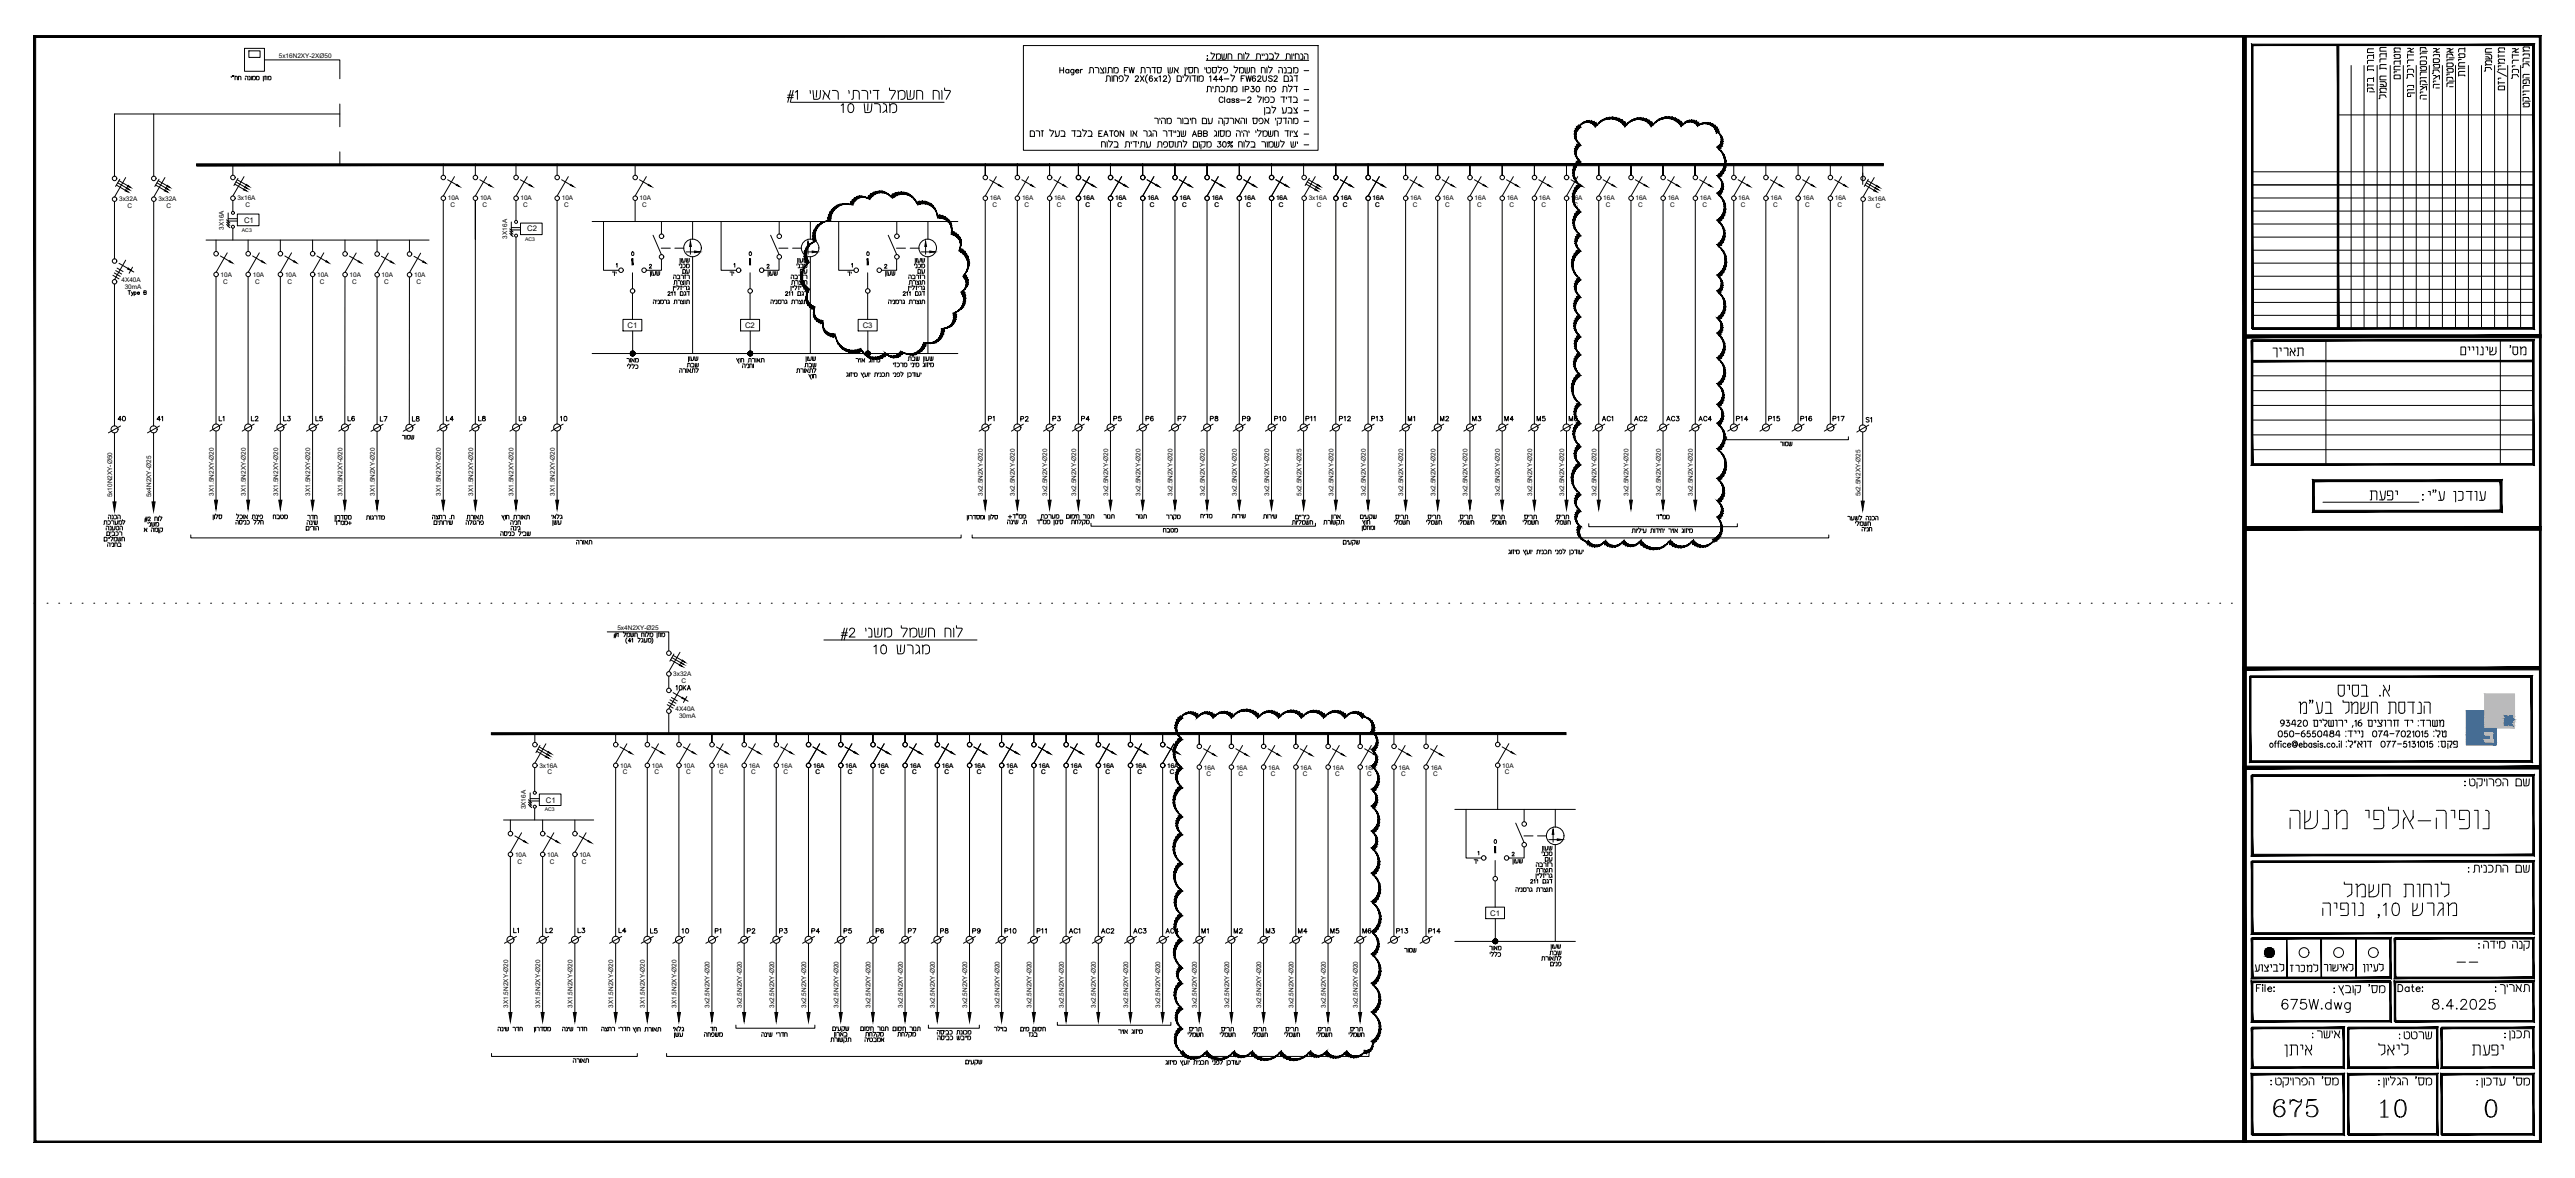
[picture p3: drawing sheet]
<svg xmlns="http://www.w3.org/2000/svg" width="700mm" height="320mm" viewBox="0 0 700 320" stroke-linecap="round" stroke-linejoin="round" font-family="sans-serif">
<defs><g id="words">
<text font-size="8.8" x="645.9" y="304.8">10</text>
<text font-size="8.4" x="616.7" y="304.4">675</text>
<text font-size="7.5" x="636.1" y="244.8">‡ …‡…%%140</text>
<text font-size="7.1" x="619.1" y="276.2">675W.dwg</text>
<g font-size="6.6">
<text x="645.2" y="287.9">‰</text>
<text x="619.8" y="288.2">‰</text>
</g>
<g font-size="6.2">
<text x="660" y="275.5">8.4.2025</text>
<text x="671" y="287.9">’”‰</text>
</g>
<g font-size="5.7">
<text x="342.5" y="32.5">’ – -</text>
<text x="616.7" y="98.1">‰</text>
<text x="680.9" y="97.7">'‘</text>
<text x="668.9" y="215.2">: —‰… ”„</text>
<text x="641" y="265.3">…‰’</text>
<text x="677" y="271.3">: ‰</text>
<text x="679.4" y="283.6">: ‹</text>
</g>
<g font-size="5.3">
<text x="685.4" y="22.6" transform="rotate(-90 685.4 22.6)">‹‰ ƒ</text>
<text x="649.5" y="27.9" transform="rotate(-90 649.5 27.9)">‡ ‡</text>
<text x="657.2" y="27.5" transform="rotate(-90 657.2 27.5)">“… ‹‰ ƒ</text>
<text x="688.6" y="30.3" transform="rotate(-90 688.6 30.3)">—‰… ”„ „</text>
<text x="643.1" y="136.9">’”‰</text>
<text x="611.7" y="264.9">’…–‰</text>
<text x="621.2" y="265.3">† ‹</text>
<text x="630.4" y="264.9">… ‰</text>
<text x="627.2" y="283.3">: ‰</text>
</g>
<g font-size="4.9">
<text x="653.3" y="22.6" transform="rotate(-90 653.3 22.6)">‰‡</text>
<text x="671" y="21.9" transform="rotate(-90 671 21.9)">…‡‰</text>
<text x="326.7" y="26.1">‰ ‹ IP30 ‡” ƒ -</text>
<text x="646.3" y="26.1" transform="rotate(-90 646.3 26.1)">—† ‡</text>
<text x="663.9" y="25" transform="rotate(-90 663.9 25)">„‰– ‘</text>
<text x="667.8" y="24.7" transform="rotate(-90 667.8 24.7)">„—‰ ‘…—</text>
<text x="290" y="143.9">‡ —</text>
<text x="669.6" y="238.1">: ‰ ‹ „</text>
<text x="650.5" y="270.6">Date:</text>
<text x="650.9" y="283.3">:</text>
</g>
<g font-size="4.4">
<text x="185.9" y="99.5">…’</text>
<text x="218" y="99.5">…’</text>
<text x="30.7" y="115.7">40</text>
<text x="41.3" y="115.7">41</text>
<text x="58.2" y="115.7">L1</text>
<text x="67" y="115.7">L2</text>
<text x="75.8" y="115.7">L3</text>
<text x="84.7" y="115.7">L5</text>
<text x="93.5" y="115.7">L6</text>
<text x="102.3" y="115.7">L7</text>
<text x="110.8" y="115.7">L8</text>
<text x="119.9" y="115.7">L4</text>
<text x="128.8" y="115.7">L8</text>
<text x="140.1" y="115.7">L9</text>
<text x="151" y="115.7">10</text>
<text x="267.4" y="115.7">P1</text>
<text x="276.2" y="115.7">P2</text>
<text x="285" y="115.7">P3</text>
<text x="292.8" y="115.7">P4</text>
<text x="301.6" y="115.7">P5</text>
<text x="310.1" y="115.7">P6</text>
<text x="318.9" y="115.7">P7</text>
<text x="327.7" y="115.7">P8</text>
<text x="336.5" y="115.7">P9</text>
<text x="345.4" y="115.7">P10</text>
<text x="363" y="115.7">P12</text>
<text x="371.5" y="115.7">P13</text>
<text x="381.7" y="115.7">M1</text>
<text x="390.2" y="115.7">M2</text>
<text x="399" y="115.7">M3</text>
<text x="407.8" y="115.7">M4</text>
<text x="416.6" y="115.7">M5</text>
<text x="425.4" y="115.7">M6</text>
<text x="434.3" y="115.7">AC1</text>
<text x="443.1" y="115.7">AC2</text>
<text x="451.9" y="115.7">AC3</text>
<text x="460.4" y="115.7">AC4</text>
<text x="470.6" y="115.7">P14</text>
<text x="479.4" y="115.7">P15</text>
<text x="488.2" y="115.7">P16</text>
<text x="497.1" y="115.7">P17</text>
<text x="63.1" y="142.2">‹… ‰”</text>
<text x="148.9" y="143.9">’</text>
<text x="272.7" y="142.2">+ƒ&quot;</text>
<text x="315.7" y="142.5">—</text>
<text x="360.9" y="142.5">…</text>
<text x="368.7" y="142.5">‰’—</text>
<text x="409.9" y="236">…’</text>
<text x="138.3" y="254.7">L1</text>
<text x="147.1" y="254.7">L2</text>
<text x="155.9" y="254.7">L3</text>
<text x="166.9" y="254.7">L4</text>
<text x="175.7" y="254.7">L5</text>
<text x="184.1" y="254.7">10</text>
<text x="193.3" y="254.7">P1</text>
<text x="201.8" y="254.7">P2</text>
<text x="210.6" y="254.7">P3</text>
<text x="219.4" y="254.7">P4</text>
<text x="228.2" y="254.7">P5</text>
<text x="237.1" y="254.7">P6</text>
<text x="245.5" y="254.7">P7</text>
<text x="254.4" y="254.7">P8</text>
<text x="263.2" y="254.7">P9</text>
<text x="272" y="254.7">P10</text>
<text x="289.3" y="254.7">AC1</text>
<text x="298.1" y="254.7">AC2</text>
<text x="306.9" y="254.7">AC3</text>
<text x="315.7" y="254.7">AC4</text>
<text x="325.6" y="254.7">M1</text>
<text x="334.1" y="254.7">M2</text>
<text x="342.9" y="254.7">M3</text>
<text x="351.7" y="254.7">M4</text>
<text x="360.5" y="254.7">M5</text>
<text x="369.4" y="254.7">M6</text>
<text x="378.5" y="254.7">P13</text>
<text x="387" y="254.7">P14</text>
<text x="420.5" y="259.3">…’</text>
<text x="225.4" y="282.9">…</text>
<text x="233.9" y="282.9">‡ —</text>
<text x="242.7" y="282.9">‡ —</text>
</g>
<g font-size="4">
<text x="168.3" y="76.2" transform="rotate(-90 168.3 76.2)">ƒ‰</text>
<text x="175.7" y="76.2">…’</text>
<text x="183.4" y="74.1">‰ ‹</text>
<text x="184.5" y="75.5">’</text>
<text x="197.2" y="76.2">ƒ‰</text>
<text x="207.4" y="76.2">…’</text>
<text x="215.2" y="74.1">‰ ‹</text>
<text x="216.3" y="75.5">’</text>
<text x="239.5" y="76.2">…’</text>
<text x="247.3" y="74.1">‰ ‹</text>
<text x="248.4" y="75.5">’</text>
<text x="199" y="99.8">•…‡ …</text>
<text x="183.4" y="102.3">„ …</text>
<text x="215.2" y="102.3">…</text>
<text x="505.9" y="115.7">S1</text>
<text x="107.9" y="120.7">…</text>
<text x="482.6" y="122.4">…</text>
<text x="26.8" y="143.6">‹ ’</text>
<text x="73" y="142.2">‡</text>
<text x="82.2" y="143.6">„ ‰</text>
<text x="82.5" y="142.2">ƒ‡</text>
<text x="89.6" y="143.6">ƒ&quot; +</text>
<text x="298.8" y="142.2">…</text>
<text x="307.6" y="142.2">…</text>
<text x="350" y="143.6">…‰ ‡</text>
<text x="449.1" y="142.2">ƒ&quot;</text>
<text x="503.1" y="143.9">‰ ‡</text>
<text x="27.9" y="146.8">‰ ‹</text>
<text x="27.9" y="149.6">„‰ ‡</text>
<text x="39.2" y="144.3">‰</text>
<text x="315" y="145.7">‡</text>
<text x="364.1" y="149.2">‰’—</text>
<text x="418" y="233.5">‰ ‹</text>
<text x="402.5" y="235.7" transform="rotate(-90 402.5 235.7)">ƒ‰</text>
<text x="416.3" y="236.7">„ †</text>
<text x="416.3" y="238.1">–…</text>
<text x="418.7" y="235.3">’</text>
<text x="410.6" y="243.4">„‰ ‚ –…</text>
<text x="380.6" y="260">…</text>
<text x="403.6" y="259.3">…</text>
<text x="420.2" y="263.5">‰ ”</text>
<text x="191.9" y="281.2">ƒ‡</text>
<text x="269.2" y="281.2">‰…</text>
<text x="182" y="282.9">’</text>
<text x="278.3" y="282.9">†‚</text>
<text x="261.4" y="290.3">‰’—</text>
</g>
<g font-size="3.5">
<text x="232.1" y="76.2" transform="rotate(-90 232.1 76.2)">ƒ‰</text>
<text x="176.4" y="83.6">„‰ ‚ –…</text>
<text x="182" y="78.3">–…</text>
<text x="208.5" y="83.6">„‰ ‚ –…</text>
<text x="213.8" y="78.3">–…</text>
<text x="240.2" y="83.6">„‰ ‚ –…</text>
<text x="245.9" y="78.3">–…</text>
<text x="169.3" y="99.5">…</text>
<text x="98.4" y="142.2">…‚ ƒ</text>
<text x="414.9" y="240.9">211 ‚ƒ</text>
<text x="233.9" y="284">„‰</text>
</g>
<text font-size="2.6" x="666.7" y="262.5">--</text>
<g font-size="2.1">
<text x="66.3" y="60.5">C1</text>
<text x="143.3" y="62.9">C2</text>
<text x="170.6" y="89">C1</text>
<text x="202.5" y="89">C2</text>
<text x="234.5" y="89">C3</text>
<text x="148.4" y="218">C1</text>
<text x="405" y="248.7">C1</text>
</g>
<g font-size="1.7">
<text x="75.8" y="15.8">5x16N2XY-2XØ50</text>
<text x="32.4" y="54.7">3x32A</text>
<text x="34.6" y="56.6">C</text>
<text x="43.1" y="54.7">3x32A</text>
<text x="45.3" y="56.6">C</text>
<text x="64.5" y="54.5">3x16A</text>
<text x="66.8" y="56.4">C</text>
<text x="121.7" y="54.5">10A</text>
<text x="122.4" y="56.4">C</text>
<text x="130.5" y="54.5">10A</text>
<text x="131.1" y="56.4">C</text>
<text x="141.5" y="54.5">10A</text>
<text x="142.2" y="56.4">C</text>
<text x="152.7" y="54.5">10A</text>
<text x="153.4" y="56.4">C</text>
<text x="173.9" y="54.5">10A</text>
<text x="174.6" y="56.4">C</text>
<text x="269" y="54.5">16A</text>
<text x="269.7" y="56.4">C</text>
<text x="277.8" y="54.5">16A</text>
<text x="278.5" y="56.4">C</text>
<text x="286.5" y="54.5">16A</text>
<text x="287.2" y="56.4">C</text>
<text x="294.3" y="54.5">16A</text>
<text x="295.1" y="56.4">C</text>
<text x="303.1" y="54.5">16A</text>
<text x="303.8" y="56.4">C</text>
<text x="311.9" y="54.5">16A</text>
<text x="312.5" y="56.4">C</text>
<text x="320.6" y="54.5">16A</text>
<text x="321.3" y="56.4">C</text>
<text x="329.4" y="54.5">16A</text>
<text x="330.1" y="56.4">C</text>
<text x="338.1" y="54.5">16A</text>
<text x="338.8" y="56.4">C</text>
<text x="346.8" y="54.5">16A</text>
<text x="347.6" y="56.4">C</text>
<text x="355.7" y="54.5">3x16A</text>
<text x="358" y="56.4">C</text>
<text x="364.4" y="54.5">16A</text>
<text x="365" y="56.4">C</text>
<text x="373.1" y="54.5">16A</text>
<text x="373.8" y="56.4">C</text>
<text x="383.3" y="54.5">16A</text>
<text x="384" y="56.4">C</text>
<text x="392" y="54.5">16A</text>
<text x="392.8" y="56.4">C</text>
<text x="400.8" y="54.5">16A</text>
<text x="401.5" y="56.4">C</text>
<text x="409.5" y="54.5">16A</text>
<text x="410.3" y="56.4">C</text>
<text x="418.3" y="54.5">16A</text>
<text x="419" y="56.4">C</text>
<text x="427.1" y="54.5">16A</text>
<text x="427.7" y="56.4">C</text>
<text x="435.8" y="54.5">16A</text>
<text x="436.5" y="56.4">C</text>
<text x="444.5" y="54.5">16A</text>
<text x="445.3" y="56.4">C</text>
<text x="453.3" y="54.5">16A</text>
<text x="454" y="56.4">C</text>
<text x="462.1" y="54.5">16A</text>
<text x="462.7" y="56.4">C</text>
<text x="472.5" y="54.5">16A</text>
<text x="473.2" y="56.4">C</text>
<text x="481.2" y="54.5">16A</text>
<text x="482" y="56.4">C</text>
<text x="490" y="54.5">16A</text>
<text x="490.7" y="56.4">C</text>
<text x="498.7" y="54.5">16A</text>
<text x="499.4" y="56.4">C</text>
<text x="507.7" y="54.7">3x16A</text>
<text x="509.9" y="56.6">C</text>
<text x="60.8" y="62.4" transform="rotate(-90 60.8 62.4)">3X16A</text>
<text x="137.8" y="64.8" transform="rotate(-90 137.8 64.8)">3X16A</text>
<text x="33" y="76.6">4X40A</text>
<text x="59.9" y="75.2">10A</text>
<text x="60.7" y="77.1">C</text>
<text x="68.7" y="75.2">10A</text>
<text x="69.4" y="77.1">C</text>
<text x="77.5" y="75.2">10A</text>
<text x="78.1" y="77.1">C</text>
<text x="86.2" y="75.2">10A</text>
<text x="86.9" y="77.1">C</text>
<text x="95" y="75.2">10A</text>
<text x="95.7" y="77.1">C</text>
<text x="103.7" y="75.2">10A</text>
<text x="104.4" y="77.1">C</text>
<text x="112.6" y="75.2">10A</text>
<text x="113.2" y="77.1">C</text>
<text x="33.9" y="78.4">30mA</text>
<text x="30.5" y="135.1" transform="rotate(-90 30.5 135.1)">5x10N2XY-Ø50</text>
<text x="41.1" y="135.1" transform="rotate(-90 41.1 135.1)">5x4N2XY-Ø25</text>
<text x="58.1" y="134.6" transform="rotate(-90 58.1 134.6)">3X1.5N2XY-Ø20</text>
<text x="66.8" y="134.6" transform="rotate(-90 66.8 134.6)">3X1.5N2XY-Ø20</text>
<text x="75.6" y="134.6" transform="rotate(-90 75.6 134.6)">3X1.5N2XY-Ø20</text>
<text x="84.3" y="134.6" transform="rotate(-90 84.3 134.6)">3X1.5N2XY-Ø20</text>
<text x="93.1" y="134.6" transform="rotate(-90 93.1 134.6)">3X1.5N2XY-Ø20</text>
<text x="101.9" y="134.6" transform="rotate(-90 101.9 134.6)">3X1.5N2XY-Ø20</text>
<text x="119.8" y="134.6" transform="rotate(-90 119.8 134.6)">3X1.5N2XY-Ø20</text>
<text x="128.6" y="134.6" transform="rotate(-90 128.6 134.6)">3X1.5N2XY-Ø20</text>
<text x="139.6" y="134.6" transform="rotate(-90 139.6 134.6)">3X1.5N2XY-Ø20</text>
<text x="150.8" y="134.6" transform="rotate(-90 150.8 134.6)">3X1.5N2XY-Ø20</text>
<text x="267.2" y="134.6" transform="rotate(-90 267.2 134.6)">3x2.5N2XY-Ø20</text>
<text x="275.9" y="134.6" transform="rotate(-90 275.9 134.6)">3x2.5N2XY-Ø20</text>
<text x="284.6" y="134.6" transform="rotate(-90 284.6 134.6)">3x2.5N2XY-Ø20</text>
<text x="292.5" y="134.6" transform="rotate(-90 292.5 134.6)">3x2.5N2XY-Ø20</text>
<text x="301.2" y="134.6" transform="rotate(-90 301.2 134.6)">3x2.5N2XY-Ø20</text>
<text x="310" y="134.6" transform="rotate(-90 310 134.6)">3x2.5N2XY-Ø20</text>
<text x="318.7" y="134.6" transform="rotate(-90 318.7 134.6)">3x2.5N2XY-Ø20</text>
<text x="327.5" y="134.6" transform="rotate(-90 327.5 134.6)">3x2.5N2XY-Ø20</text>
<text x="336.2" y="134.6" transform="rotate(-90 336.2 134.6)">3x2.5N2XY-Ø20</text>
<text x="345" y="134.6" transform="rotate(-90 345 134.6)">3x2.5N2XY-Ø20</text>
<text x="353.7" y="134.6" transform="rotate(-90 353.7 134.6)">5x2.5N2XY-Ø25</text>
<text x="362.5" y="134.6" transform="rotate(-90 362.5 134.6)">3x2.5N2XY-Ø20</text>
<text x="371.2" y="134.6" transform="rotate(-90 371.2 134.6)">3x2.5N2XY-Ø20</text>
<text x="381.4" y="134.6" transform="rotate(-90 381.4 134.6)">3x2.5N2XY-Ø20</text>
<text x="390.2" y="134.6" transform="rotate(-90 390.2 134.6)">3x2.5N2XY-Ø20</text>
<text x="398.9" y="134.6" transform="rotate(-90 398.9 134.6)">3x2.5N2XY-Ø20</text>
<text x="407.7" y="134.6" transform="rotate(-90 407.7 134.6)">3x2.5N2XY-Ø20</text>
<text x="416.4" y="134.6" transform="rotate(-90 416.4 134.6)">3x2.5N2XY-Ø20</text>
<text x="425.2" y="134.6" transform="rotate(-90 425.2 134.6)">3x2.5N2XY-Ø20</text>
<text x="433.9" y="134.6" transform="rotate(-90 433.9 134.6)">3x2.5N2XY-Ø20</text>
<text x="442.7" y="134.6" transform="rotate(-90 442.7 134.6)">3x2.5N2XY-Ø20</text>
<text x="451.4" y="134.6" transform="rotate(-90 451.4 134.6)">3x2.5N2XY-Ø20</text>
<text x="460.2" y="134.6" transform="rotate(-90 460.2 134.6)">3x2.5N2XY-Ø20</text>
<text x="505.7" y="134.8" transform="rotate(-90 505.7 134.8)">5x2.5N2XY-Ø25</text>
<text x="167.8" y="171.2">5x4N2XY-Ø25</text>
<text x="183" y="183.7">3x32A</text>
<text x="185.3" y="185.5">C</text>
<text x="183.6" y="193.1">4X40A</text>
<text x="184.6" y="195">30mA</text>
<text x="146.6" y="208.5">3x16A</text>
<text x="168.6" y="208.5">10A</text>
<text x="177.2" y="208.5">10A</text>
<text x="185.8" y="208.5">10A</text>
<text x="194.8" y="208.5">16A</text>
<text x="203.5" y="208.5">16A</text>
<text x="212.3" y="208.5">16A</text>
<text x="221" y="208.5">16A</text>
<text x="229.7" y="208.5">16A</text>
<text x="238.5" y="208.5">16A</text>
<text x="247.3" y="208.5">16A</text>
<text x="256" y="208.5">16A</text>
<text x="264.8" y="208.5">16A</text>
<text x="273.5" y="208.5">16A</text>
<text x="282.3" y="208.5">16A</text>
<text x="291" y="208.5">16A</text>
<text x="299.8" y="208.5">16A</text>
<text x="308.5" y="208.5">16A</text>
<text x="317.2" y="208.5">16A</text>
<text x="327.2" y="209">16A</text>
<text x="336" y="209">16A</text>
<text x="344.7" y="209">16A</text>
<text x="353.4" y="209">16A</text>
<text x="362.2" y="209">16A</text>
<text x="371" y="209">16A</text>
<text x="380.1" y="209">16A</text>
<text x="388.9" y="209">16A</text>
<text x="408.3" y="208.5">10A</text>
<text x="148.8" y="210.4">C</text>
<text x="169.3" y="210.4">C</text>
<text x="177.9" y="210.4">C</text>
<text x="186.5" y="210.4">C</text>
<text x="195.5" y="210.4">C</text>
<text x="204.2" y="210.4">C</text>
<text x="213" y="210.4">C</text>
<text x="221.7" y="210.4">C</text>
<text x="230.5" y="210.4">C</text>
<text x="239.2" y="210.4">C</text>
<text x="247.9" y="210.4">C</text>
<text x="256.7" y="210.4">C</text>
<text x="265.5" y="210.4">C</text>
<text x="274.2" y="210.4">C</text>
<text x="283" y="210.4">C</text>
<text x="291.7" y="210.4">C</text>
<text x="300.5" y="210.4">C</text>
<text x="309.2" y="210.4">C</text>
<text x="318" y="210.4">C</text>
<text x="327.9" y="210.9">C</text>
<text x="336.7" y="210.9">C</text>
<text x="345.4" y="210.9">C</text>
<text x="354.2" y="210.9">C</text>
<text x="362.9" y="210.9">C</text>
<text x="371.6" y="210.9">C</text>
<text x="380.8" y="210.9">C</text>
<text x="389.6" y="210.9">C</text>
<text x="409" y="210.4">C</text>
<text x="142.9" y="219.9" transform="rotate(-90 142.9 219.9)">3X16A</text>
<text x="140" y="232.7">10A</text>
<text x="148.7" y="232.7">10A</text>
<text x="157.5" y="232.7">10A</text>
<text x="140.7" y="234.6">C</text>
<text x="149.4" y="234.6">C</text>
<text x="158.2" y="234.6">C</text>
<text x="138.1" y="273.7" transform="rotate(-90 138.1 273.7)">3X1.5N2XY-Ø20</text>
<text x="146.9" y="273.7" transform="rotate(-90 146.9 273.7)">3X1.5N2XY-Ø20</text>
<text x="155.6" y="273.7" transform="rotate(-90 155.6 273.7)">3X1.5N2XY-Ø20</text>
<text x="166.7" y="273.7" transform="rotate(-90 166.7 273.7)">3X1.5N2XY-Ø20</text>
<text x="175.3" y="273.7" transform="rotate(-90 175.3 273.7)">3X1.5N2XY-Ø20</text>
<text x="183.9" y="273.7" transform="rotate(-90 183.9 273.7)">3X1.5N2XY-Ø20</text>
<text x="192.9" y="273.7" transform="rotate(-90 192.9 273.7)">3x2.5N2XY-Ø20</text>
<text x="201.6" y="273.7" transform="rotate(-90 201.6 273.7)">3x2.5N2XY-Ø20</text>
<text x="210.4" y="273.7" transform="rotate(-90 210.4 273.7)">3x2.5N2XY-Ø20</text>
<text x="219.1" y="273.7" transform="rotate(-90 219.1 273.7)">3x2.5N2XY-Ø20</text>
<text x="227.9" y="273.7" transform="rotate(-90 227.9 273.7)">3x2.5N2XY-Ø20</text>
<text x="236.6" y="273.7" transform="rotate(-90 236.6 273.7)">3x2.5N2XY-Ø20</text>
<text x="245.4" y="273.7" transform="rotate(-90 245.4 273.7)">3x2.5N2XY-Ø20</text>
<text x="254.1" y="273.7" transform="rotate(-90 254.1 273.7)">3x2.5N2XY-Ø20</text>
<text x="262.9" y="273.7" transform="rotate(-90 262.9 273.7)">3x2.5N2XY-Ø20</text>
<text x="271.7" y="273.7" transform="rotate(-90 271.7 273.7)">3x2.5N2XY-Ø20</text>
<text x="280.4" y="273.7" transform="rotate(-90 280.4 273.7)">3x2.5N2XY-Ø20</text>
<text x="289.1" y="273.7" transform="rotate(-90 289.1 273.7)">3x2.5N2XY-Ø20</text>
<text x="297.9" y="273.7" transform="rotate(-90 297.9 273.7)">3x2.5N2XY-Ø20</text>
<text x="306.6" y="273.7" transform="rotate(-90 306.6 273.7)">3x2.5N2XY-Ø20</text>
<text x="315.4" y="273.7" transform="rotate(-90 315.4 273.7)">3x2.5N2XY-Ø20</text>
<text x="325.3" y="273.7" transform="rotate(-90 325.3 273.7)">3x2.5N2XY-Ø20</text>
<text x="334.1" y="273.7" transform="rotate(-90 334.1 273.7)">3x2.5N2XY-Ø20</text>
<text x="342.8" y="273.7" transform="rotate(-90 342.8 273.7)">3x2.5N2XY-Ø20</text>
<text x="351.6" y="273.7" transform="rotate(-90 351.6 273.7)">3x2.5N2XY-Ø20</text>
<text x="360.3" y="273.7" transform="rotate(-90 360.3 273.7)">3x2.5N2XY-Ø20</text>
<text x="369.1" y="273.7" transform="rotate(-90 369.1 273.7)">3x2.5N2XY-Ø20</text>
</g>
<g font-size="1.4">
<text x="65.7" y="63">AC3</text>
<text x="142.7" y="65.4">AC3</text>
<text x="148.1" y="220.4">AC3</text>
</g>
</g></defs>
<!-- layer: 0-Lochot -->
<g fill="#000" stroke="#000" stroke-width=".27">
<path d="M34.2 51.5l.7 .7-.9-.4zM34.5 50.9l.7 .7-.9-.4zM34.8 50.3l.8 .6-.9-.3zM44.8 51.5l.8 .7-.9-.4zM45.2 50.9l.7 .7-.9-.4zM45.5 50.3l.7 .6-.9-.3zM66.3 51.3l.8 .6-.9-.3zM66.6 50.7l.8 .6-.9-.4zM67 50.1l.7 .6-.9-.4zM124.2 50.1l.7 .6-.9-.4zM132.9 50.1l.8 .6-.9-.4zM144 50.1l.7 .6-.9-.4z"/>
<path d="M155.2 50.1l.7 .6-.9-.4zM176.3 50.1l.8 .6-.9-.4zM271.5 50.1l.7 .6-.8-.4zM280.2 50.1l.8 .6-.9-.4zM289 50.1l.7 .6-.9-.4zM296.8 50.1l.8 .6-.9-.4zM305.6 50.1l.7 .6-.9-.4zM314.3 50.1l.7 .6-.8-.4zM323.1 50.1l.7 .6-.9-.4zM331.8 50.1l.8 .6-.9-.4zM340.6 50.1l.7 .6-.9-.4zM349.3 50.1l.8 .6-.9-.4z"/>
<path d="M357.5 51.3l.7 .6-.9-.3zM357.8 50.7l.8 .6-.9-.4zM358.2 50.1l.7 .6-.9-.4zM366.8 50.1l.7 .6-.9-.4zM375.6 50.1l.7 .6-.9-.4zM385.8 50.1l.7 .6-.9-.4zM394.5 50.1l.8 .6-.9-.4zM403.3 50.1l.7 .6-.9-.4zM412 50.1l.7 .6-.8-.4zM420.8 50.1l.7 .6-.9-.4zM429.5 50.1l.7 .6-.9-.4zM438.3 50.1l.7 .6-.9-.4z"/>
<path d="M447 50.1l.8 .6-.9-.4zM455.8 50.1l.7 .6-.9-.4zM464.5 50.1l.7 .6-.8-.4zM475 50.1l.7 .6-.9-.4zM483.7 50.1l.8 .6-.9-.4zM492.5 50.1l.7 .6-.9-.4zM501.2 50.1l.7 .6-.8-.4zM509.4 51.5l.8 .6-.9-.3zM509.8 50.9l.7 .6-.8-.3zM510.1 50.3l.8 .6-.9-.3zM62.4 70.8l.8 .6-.9-.3zM71.2 70.8l.7 .6-.9-.3z"/>
<path d="M79.9 70.8l.7 .6-.8-.3zM88.7 70.8l.7 .6-.9-.3zM97.5 70.8l.7 .6-.9-.3zM106.2 70.9l.7 .6-.9-.4zM115 70.9l.7 .6-.8-.3zM187.7 65.5l.2 1.4h-.4zM188.8 68.2l1.4 .2-1.4 .2zM219.6 65.5l.3 1.4h-.5zM220.8 68.2l1.4 .2-1.4 .2zM251.6 65.5l.2 1.4h-.4zM252.7 68.2l1.4 .2-1.4 .2zM30.7 136.3h.8l-.4 2.5z"/>
<path d="M41.3 136.3h.9l-.5 2.5zM58.3 135.9h.8l-.4 2.5zM67.1 135.9h.8l-.5 2.5zM75.8 135.9h.8l-.4 2.5zM84.5 135.9h.9l-.4 2.5zM93.3 135.9h.8l-.4 2.5zM102.1 135.9h.8l-.4 2.5zM120.1 135.9h.8l-.4 2.5zM128.8 135.9h.8l-.4 2.5zM139.8 135.9h.9l-.4 2.5zM151 135.9h.8l-.4 2.5zM267.4 135.9h.8l-.4 2.5z"/>
<path d="M276.1 135.9h.8l-.4 2.5zM284.9 135.9h.8l-.4 2.5zM292.7 135.9h.8l-.4 2.5zM301.4 135.9h.9l-.5 2.5zM310.2 135.9h.8l-.4 2.5zM318.9 135.9h.9l-.4 2.5zM327.7 135.9h.8l-.4 2.5zM336.4 135.9h.9l-.5 2.5zM345.2 135.9h.8l-.4 2.5zM353.9 135.9h.9l-.5 2.5zM362.7 135.9h.8l-.4 2.5zM371.4 135.9h.9l-.4 2.5z"/>
<path d="M381.6 135.9h.9l-.4 2.5zM390.4 135.9h.8l-.4 2.5zM399.1 135.9h.9l-.5 2.5zM407.9 135.9h.8l-.4 2.5zM416.6 135.9h.8l-.3 2.5zM425.4 135.9h.8l-.4 2.5zM434.1 135.9h.9l-.4 2.5zM442.9 135.9h.8l-.4 2.5zM451.6 135.9h.9l-.5 2.5zM460.4 135.9h.8l-.4 2.5zM505.9 136.1h.8l-.4 2.5zM185.1 179.9l.8 .6-.9-.4z"/>
<path d="M185.5 179.3l.7 .6-.9-.4zM184.8 180.5l.7 .6-.8-.4zM148.4 205.3l.7 .6-.9-.3zM148.7 204.7l.8 .6-.9-.3zM149.1 204.1l.7 .6-.9-.3zM171.1 204.1l.7 .6-.9-.3zM179.7 204.1l.7 .6-.9-.3zM188.3 204.1l.7 .6-.9-.3zM197.2 204.1l.8 .6-.9-.3zM206 204.1l.7 .6-.9-.3zM214.7 204.1l.8 .6-.9-.3zM223.5 204.1l.7 .6-.9-.3z"/>
<path d="M232.2 204.1l.8 .6-.9-.3zM241 204.1l.7 .6-.9-.3zM249.7 204.1l.7 .6-.8-.3zM258.5 204.1l.7 .6-.9-.3zM267.3 204.1l.7 .6-.9-.3zM276 204.1l.7 .6-.9-.3zM284.7 204.1l.8 .6-.9-.3zM293.5 204.1l.7 .6-.9-.3zM302.2 204.1l.8 .6-.9-.3zM311 204.1l.7 .6-.9-.3zM319.7 204.1l.8 .6-.9-.3zM329.7 204.7l.7 .5-.9-.3z"/>
<path d="M338.4 204.7l.8 .5-.9-.3zM347.2 204.7l.7 .5-.9-.3zM355.9 204.7l.8 .5-.9-.3zM364.7 204.7l.7 .5-.9-.3zM373.4 204.7l.7 .5-.8-.3zM382.6 204.7l.7 .5-.9-.3zM391.3 204.7l.8 .5-.9-.3zM410.8 204.1l.8 .6-.9-.3zM142.5 228.3l.7 .6-.9-.3zM151.2 228.3l.7 .6-.9-.3zM159.9 228.3l.8 .6-.9-.3zM422.1 225.2l.3 1.4h-.5z"/>
<path d="M423.3 227.9l1.4 .2-1.4 .2zM138.3 275h.8l-.4 2.5zM147.1 275h.8l-.4 2.5zM155.8 275h.8l-.3 2.5zM166.9 275h.9l-.5 2.5zM175.5 275h.9l-.5 2.5zM184.1 275h.9l-.5 2.5zM193.1 275h.8l-.4 2.5zM201.8 275h.9l-.4 2.5zM210.6 275h.8l-.4 2.5zM219.3 275h.9l-.4 2.5zM228.1 275h.8l-.4 2.5z"/>
<path d="M236.9 275h.8l-.4 2.5zM245.6 275h.8l-.4 2.5zM254.3 275h.9l-.4 2.5zM263.1 275h.8l-.4 2.5zM271.9 275h.8l-.5 2.5zM280.6 275h.8l-.4 2.5zM289.3 275h.9l-.4 2.5zM298.1 275h.8l-.4 2.5zM306.8 275h.9l-.4 2.5zM315.6 275h.8l-.4 2.5zM325.5 275h.9l-.4 2.5zM334.3 275h.8l-.4 2.5z"/>
<path d="M343 275h.9l-.4 2.5zM351.8 275h.8l-.4 2.5zM360.6 275h.8l-.4 2.5zM369.3 275h.8l-.4 2.5z"/>
<path d="M53.4 44.5v.5l458.5-.5zM53.4 45l458.5-.5v.5z"/>
<path d="M171.8 70.3v1.6h.2zM171.8 70.3h.2v1.6z"/>
<path d="M203.8 70.3v1.6h.2zM203.8 70.3h.2v1.6z"/>
<path d="M235.7 70.3v1.6h.3zM235.7 70.3h.3v1.6z"/>
<path d="M133.6 199v.5l292.1-.5zM133.6 199.5l292.1-.5v.5z"/>
<path d="M406.3 230v1.6h.2zM406.3 230h.2v1.6z"/>
</g>
<g fill="none" stroke="#000" stroke-width=".27">
<path d="M66.5 13.1h5.4v6.3h-5.4zM67.6 13.8h3.1v1.8h-3.1zM71.9 16.3h20.5v5.1M288.1 18.3v1.5M288.1 19.1h1M289.1 18.3v1.5M290.5 19.1a.49 .49 0 0 0-.7-.1 .49 .49 0 0 0 0 .7 .49 .49 0 0 0 .7-.1M290.5 18.9v.9M291.9 18.9l-.1 1.3-.6 .1M291.9 19.1a.49 .49 0 0 0-.7-.1 .49 .49 0 0 0 0 .7 .49 .49 0 0 0 .7-.1M292.4 19.3h.8a.5 .5 0 0 0-.7-.3 .5 .5 0 0 0 0 .8 .5 .5 0 0 0 .7-.2M293.7 18.9v.9"/>
<path d="M294.2 18.9h-.3l-.2 .4M296 19.8l.2-.2v-1.3l.9 .3 .1 1.2M297.6 18.3l1 .3 .1 1.2M299.1 18.3l1 1.5h-1M300.1 18.3l-.4 .9M300.5 18.3l.1 1.5M301 19.8l.3-.2v-1.3l.9 .3 .1 1.2M302.7 18.3l.1 1.5M302.8 18.7l.2-.3 .5-.1 .5 .5-.1 .8-.7 .2M305.6 19.1h.6M306.5 18.3h-.9v1.5M306.9 18.3l.3 1.5 .4-1.5 .3 1.5 .4-1.5"/>
<path d="M310 19.8l.2-.2v-1.3l.9 .3 .1 1.2M311.7 18.3l.9 .3 .1 1.2M313.1 18.3h1M313.9 18.3v1.5M314.5 18.3h1.2l-.3 1.5h-.7zM317.5 18.3l.1 1.5 1-.2 .1-1.3M318.1 18.3l-.1 1.2M319.2 18.3l1.1 1.5M319.4 18.7l-.2 1.1M320.3 18.3l-.3 1.2M322.1 18.3l.1 2M322.6 18.3l.1 .6"/>
<path d="M323.1 18.3h1.1l-.3 1.5h-.7zM324.7 19.8v-1.5l.9 .3 .1 1.2M327.4 18.3l.1 .6M327.9 16.4h27.8M328 18.3v1.3l.4 .2h.5l.2-1-.2-.4h-.5M328.1 15.2h.2zM328.1 16.1h.2zM329.2 14.2v.4l1 .1-.8 1.4M329.5 18.3h1.2l-.3 1.5h-.8zM330.6 14.6l.1 1.5M330.7 15l.2-.3 .5-.1 .4 .4-.1 .9-.6 .2M331.1 17.9l.1 .4 .9 .1-.7 1.4"/>
<path d="M332.1 14.6l.1 1.5 1-.2 .2-1.3M332.7 19.2a.56 .56 0 0 1 .3-.9 .56 .56 0 0 1 .7 .6l-.3 .9h-.7M332.7 14.6v1.2M333.8 16.1v-1.5l.9 .2 .1 1.3M335.4 17.9l.1 .4 1 .1-.8 1.4M336.6 16.1v-1.5l.9 .2 .1 1.3M336.9 18.3v1.5M336.9 18.7l.5-.4 .6 .3v1l-.6 .2M338 14.6l.1 1.5M338.4 18.3l.1 1.5h.9l.2-.4v-1.1M338.5 14.2l.1 .4 .9 .1-.7 1.4M339 18.3v1.2"/>
<path d="M340.1 19.8v-1.5l.9 .3 .1 1.2M341.3 16.1l.3-.2v-1.3l.9 .2 .1 1.3M342.9 19.8v-1.5l.9 .3 .1 1.2M343 14.6l.1 .5M343.5 14.6l.1 .5M344 14.6l.4 .1 .2 .3v1.1h-.6M344.3 18.3l.1 1.5M344.8 17.9l.1 .4 .9 .1-.7 1.4M345 14.6h.6a.79 .79 0 0 1 .5 .7 .79 .79 0 0 1-.4 .8M345 16.1h1.2M346.6 14.2l.1 .4 .9 .1-.7 1.4M347.6 18.3l.9 .3 .1 1.2"/>
<path d="M347.6 19.1v.7M349 18.3l.4 .1 .2 .4v1h-.6M349.4 16.1l.3-.2v-1.3l.9 .2 .1 1.3M350 18.3h.6a.82 .82 0 0 1 .5 .8 .82 .82 0 0 1-.5 .7M350 19.8h1.2M351.1 14.6l.1 1.5M351.6 18.3l.1 1.5M351.6 14.6l.1 .5M351.7 18.7l.2-.3 .5-.1 .4 .5-.1 .8-.6 .2M352.1 16.1v-1.5l.9 .2 .1 1.3M353.5 14.6l.4 .1 .2 .3v1.1h-.6M354.5 19.2h1.2"/>
<path d="M354.5 14.6l1 .2v1.3M354.5 15.3v.8M31.1 31v16.9M41.8 31v16.9M62.8 20.7l.1 .4M63.2 20.5v.3M63.5 20.5l-.1 .3M63.9 21.7v-1l.6 .1v.9M64.8 21.7v-1l.6 .1 .1 .9M66.7 20.7l.6 .1 .1 .9M66.7 21.2v.5M67.6 20.7l.4 .3v.7h-.4"/>
<path d="M68.3 20.7v1M68.6 20.7l.1 1M68.7 20.9l.3-.2 .4 .1v.8l-.4 .1M69.6 20.7l.1 1M69.7 20.9l.3-.2 .4 .1v.8l-.4 .1M71.5 20.7l.1 1.3M71.9 20.7h.4M72.1 20.7v1M72.5 20.7l.1 1M72.9 20.7v1M72.9 20.9l.3-.2 .4 .1v.8l-.4 .1M92.4 28.3v6.1"/>
<path d="M214 26.5h1.6M214.1 25.8h1.6M214.9 24.6l-.8 3.2M215 27.8h41.6M215.6 24.6l-.8 3.2M216.2 25l.5-.4v2.4M220.2 24.6l.1 .8M221 24.6l.2 2.4h1l.6-.4 .2-2M222 24.6l-.1 1.8M223.7 24.6l1.9 2.4M224.2 25.2l-.5 1.8M225.6 24.6l-.5 1.8"/>
<path d="M226.2 24.6h.9l.6 .3 .1 2.1M228.6 28.6l.6-.4v2.4M230.7 24.6l.1 .8M230.8 28.3a.77 .77 0 0 1 1.1 .3 1.22 1.22 0 0 1-.8 2 1.55 1.55 0 0 1-.3-2.3zM231.5 27l.4-.4v-2h.9l.6 .3 .2 2.1M234.2 24.6h.9l.6 .3 .1 2.1M234.9 28.2l.2 2.4h1.1l.5-.4 .3-2M235.9 28.2l-.1 1.8M236.5 24.6l.1 .8M237.3 24.6h1.6M237.7 28.2h.8l.6 .3 .2 2.1M238.5 24.6v2.4"/>
<path d="M240.1 28.2a.78 .78 0 0 1 .9 .6l.1 1.8M241 29.8l-1.1 .8M241.8 23.9l.1 .7 1.5 .1-1.2 2.3M241.8 28.2l.1 2.4M241.9 28.8a.96 .96 0 0 1 .9-.7 .96 .96 0 0 1 .9 .7v1.1a.87 .87 0 0 1-1.1 .7M244.1 24.6l.1 2.4M244.2 25.2a.96 .96 0 0 1 .9-.7 .96 .96 0 0 1 .9 .7v1.1a.87 .87 0 0 1-1.1 .7M246.5 24.6l.2 2.4h1l.6-.4 .2-2M247.5 24.6l-.1 1.8M249.2 27v-2.4h.9l.6 .3 .1 2.1M253.7 27v-2.4h.9l.5 .3 .2 2.1M255.9 24.6l.1 2.4"/>
<path d="M256.8 23.9v.7l1.5 .1-1.1 2.3M280 35.5l1.1 .2 .1 1.4h-1.2zM281.6 35.5l.9 .2 .1 1.4M283 35.5h.6M283.5 35.5l-.2 .2v1.4M285.4 35.1v.4l1 .1-.7 1.5M286.8 35.5l.3 1.6M288 35.5l-.2 1.3-1 .3M288.4 35.5h.5a.84 .84 0 0 1 .6 .8 .84 .84 0 0 1-.5 .8M288.4 37.1h1.1M291.3 35.5h1M292.1 35.5v1.6"/>
<path d="M292.7 35.5h.6a.84 .84 0 0 1 .5 .8 .84 .84 0 0 1-.4 .8M292.7 37.1h1.2M294.3 35.1v.4l1 .1-.7 1.5M295.7 35.5h.6a.84 .84 0 0 1 .5 .8 .84 .84 0 0 1-.4 .8M295.7 37.1h1.2M298.7 36.3h.5M299.4 40v-1.5h.8l.2 .2v1.3M299.6 35.5h-.9v1.6h.9M300 37.1l.6-1.6 .6 1.6M300.2 36.5h.7M300.5 22.1l.3-.2v-1.3l.9 .2 .1 1.3M300.9 38.5v1.5"/>
<path d="M301.4 38.1l.1 .4h.9l-.7 1.5M301.6 35.5h1M302.1 35.5v1.6M302.2 20.6l.1 1.5M302.7 22.1v-1.5l1 .2v1.3M302.8 38.5h.6a.81 .81 0 0 1 .5 .7 .81 .81 0 0 1-.5 .8M302.8 40h1.2M303 35.7a.71 .71 0 0 1 1.1 .5 .71 .71 0 0 1-.8 .9l-.4-.6zM304.3 21.4a.57 .57 0 0 1 .3-.8 .57 .57 0 0 1 .7 .6l-.3 .8-.6 .1M305.4 35.5v1.6l-.9-1.6v1.6M305.7 20.2l.1 .4 .9 .1-.7 1.4M305.7 40l.3-.2v-1.3l1 .2v1.3"/>
<path d="M307.4 35.5v1.6M307.4 38.5l.1 .5M307.9 35.5l1.1 1.6M307.9 38.5h1M308.1 35.9l-.2 1.2M308.6 21l.3-.4 .5 .1 .1 .3-.3 .4-.7 .7h1M308.7 38.5v1.5M309 35.5l-.3 1.2M309.4 38.5l.1 .5M309.9 40l.3-.2v-1.3l.9 .2v1.3M310 20.6l.9 1.5M310.8 35.5l.9 .2 .1 1.4"/>
<path d="M310.9 20.6l-.9 1.5M311.6 38.5l.4 1.5M311.9 20.3a1.53 1.53 0 0 0 0 2.3M312.3 35.5l.5 .2 .1 1.4M312.7 38.5l-.1 1.3-.3 .2h-.7M312.9 36.5l-.6 .6M313.2 20.8l-.1-.1a.74 .74 0 0 0-.8 .5 .74 .74 0 0 0 .5 .9 .46 .46 0 0 0 .5-.4 .46 .46 0 0 0-.4-.5 .46 .46 0 0 0-.5 .4M313.4 35.5l.9 .2 .1 1.4M313.4 36.3v.8M313.8 32.1l.9 .2 .1 1.3M313.8 21.1l.8 1M314.5 40l.3-.2v-1.3h.8l.1 .2 .1 1.3"/>
<path d="M314.6 21.1l-.8 1M315 20.9l.4-.3v1.5M315.2 32.1l.1 .5M315.7 32.1l1 .2v1.3M315.7 32.8v.8M316.1 35.5l1 .2 .1 1.4M316.2 21l.3-.4h.3l.3 .3-.1 .3-.9 .9h1.1M316.4 39.3a.57 .57 0 0 1 .2-.9 .57 .57 0 0 1 .8 .6l-.2 .8-.8 .2M317.2 32.1v1.5M317.2 32.4l.3-.2 .5-.1 .4 .4-.1 .9-.6 .2M317.6 20.3a1.53 1.53 0 0 1 0 2.3M317.6 35.5h1"/>
<path d="M317.8 38.5h1.1l-.1 1.3-.2 .1-.6 .1zM318.4 35.5v1.6M319 35.5l.1 .5M319.4 38.5v1.5M319.5 35.5l.1 .5M319.9 40l.3-.2v-1.3l.9 .2v1.3M320 20.6h.7l.3 .2 .1 1.3h-1.1zM320 32.1l.9 .2 .1 1.3M320 35.5l.4 .1 .2 .4v1.1h-.6M321 35.5l.1 1.6h.7l.4-.3 .1-1.3M321.4 32.1l.1 1.5M321.5 20.6l.1 .5"/>
<path d="M321.6 38.1v.4h1l-.7 1.5M321.6 35.5v1.2M321.9 32.1h.6a.81 .81 0 0 1 .5 .7 .81 .81 0 0 1-.4 .8M321.9 33.6h1.2M322 20.2l.1 .4 .9 .1-.7 1.4M323.4 20.6l.1 1.5M323.5 32.1l.1 .5M323.9 20.6h1.1M324 33.6v-1.5l1 .2v1.3M324.1 37.1l.6-1.6 .5 1.6M324.3 36.5h.7M324.4 38.5h.7l.4 .2v1.3h-1.1z"/>
<path d="M324.7 20.6v1.5M325.7 36.3l.8-.1 .1-.5-.9-.2v1.6l.9-.2v-.5l-.3-.1M325.9 38.5l.1 1.5M326.4 38.5h1.2l-.2 1.3-.5 .2M326.4 39.2v1.3M326.8 32.1h.7l.4 .2 .1 1.3h-1.2zM327.2 36.3l.8-.1 .2-.4-.4-.3h-.6v1.6l.9-.2 .1-.4-.4-.2M328 38.5l.1 1.5M328.1 38.8l.2-.3h.5l.4 .4-.1 .9-.6 .2M328.4 32.1l.3 1.5M329.5 32.1l-.3 1.4-.8 .1M330.1 35.5l.5 .2 .2 1.4"/>
<path d="M330.7 36.5l-.7 .6M331 38.5h.8l-.4 .5a.5 .5 0 0 1 .3 .9 .5 .5 0 0 1-.8-.2M331.2 35.5v1.6M331.3 32.1l.9 .2 .1 1.3M331.3 32.8v.8M331.6 35.5h1.2l-.1 1.1-.2 .4-.7 .1zM332.4 26.7a.55 .55 0 0 0-.6-.4 .55 .55 0 0 0-.4 .6v.4a.55 .55 0 0 0 .4 .5 .55 .55 0 0 0 .6-.3M332.5 38.5h.2a.77 .77 0 0 1 .6 .7 .77 .77 0 0 1-.6 .8 .97 .97 0 0 1-.2-1.5zM332.7 32.1h1.2l-.2 1.3-.5 .2M332.7 32.8v1.3M332.9 26.3v1.5M333.2 35.5l.1 1.6"/>
<path d="M333.3 35.9l.4-.4 .7 .2v1.1l-.7 .3M334.1 38.5l.1 .4-.3 .1-.2-.2 .1-.3h1.2l-1.3 1.5M334.3 27.1a.47 .47 0 0 0-.7-.1 .47 .47 0 0 0 0 .7 .47 .47 0 0 0 .7-.1M334.3 32.1l.9 .2 .1 1.3M334.3 26.9v.9M334.6 20.2v.4l1 .1-.7 1.4M334.6 39.6h.4l-.1 .3-.4-.1zM335.6 27.1l-.1-.2h-.6v.3l.6 .2 .1 .2-.3 .2h-.4l-.1-.2M335.7 32.1l1.2 1.5M336 32.4l-.3 1.2M336.1 35.5l.9 .2 .1 1.4M336.1 36.3v.8"/>
<path d="M336.7 40v-1.5l.9 .2 .1 1.3M336.8 27.1l-.1-.2h-.6v.3l.6 .2 .1 .2-.3 .2-.5-.2M336.9 32.1l-.3 1.1M337.3 32.1l.9 .2 .1 1.3M337.3 32.8v.8M337.5 35.5l.1 .5M338 35.5l1 .2v1.4M338 36.3v.8M338.1 38.5l.1 1.5M338.6 38.1l.1 .4h.9l-.7 1.5M338.8 32.1v1.5M339.2 26.7v-.2l.5-.2 .3 .5-.9 1h1"/>
<path d="M339.4 35.5l.1 .5M340 38.5h.6a.81 .81 0 0 1 .5 .7 .81 .81 0 0 1-.4 .8M340 40h1.2M341.3 35.5l.1 .5M341.8 35.1v.4l1 .1-.7 1.5M342.9 38.5h.8l.2 .2 .1 1.3M343.2 35.5l.1 1.6M343.3 35.9l.2-.3 .5-.1 .5 .5-.1 .8-.7 .3M344.4 38.5l.1 1.5M344.7 35.5l.2 1.6 1-.3 .1-1.3M344.9 38.5v1.5M344.9 38.8l.5-.3 .6 .2v1.1l-.6 .2"/>
<path d="M345.4 35.5l-.1 1.2M346.4 38.5l.1 1.5h.7l.3-.2 .1-1.3M346.5 37.1v-1.6l.9 .2v1.4M347 38.5v1.1M348.1 38.1v.4h1l-.7 1.5M349.2 35.5h1M350 35.5v1.6M350.6 35.5l.1 1.6M350.9 38.5l.1 1.5 1-.2 .2-1.3M351.2 35.5v.5M351.5 38.5v1.1M351.7 35.5l1 1.6h-1"/>
<path d="M352.6 38.5l.1 .5M352.7 35.5l-.5 .9M354.5 36.4h1.2M354.5 39.3h1.2M31.1 54.7v15.6M31.6 50.3l2.5 1.4M32 49.7l2.4 1.4M32.3 49.1l2.5 1.4M32.6 48.7l-1.2 1.9M34.2 48.2l-3.1 5.3M41.8 54.7l-.1 61M42.3 50.3l2.4 1.4"/>
<path d="M42.7 49.7l2.4 1.4M43 49.1l2.4 1.4M43.2 48.7l-1.1 1.9M44.8 48.2l-3 5.3M63.3 44.8v2.8M63.3 54.5v3M63.8 50l2.4 1.4M64.1 49.4l2.5 1.4M64.5 48.8l2.4 1.4M64.7 48.4l-1.1 2M66.3 48l-3 5.2M120.5 44.5v3.1"/>
<path d="M120.5 54.5v60.7M121.7 48.8l2.4 1.4M123.5 48l-3 5.2M129.2 44.5v3.1M130.4 48.8l2.4 1.4M132.2 48l-3 5.2M140.3 44.5v3.1M140.3 54.5v5.4M141.4 48.8l2.5 1.4M143.3 48l-3 5.2M151.4 44.5v3.1M151.4 54.5v60.7"/>
<path d="M152.7 48.8l2.4 1.4M154.5 48l-3.1 5.2M172.6 44.8v2.8M172.6 54.5v5.7M173.8 48.8l2.5 1.4M175.7 48l-3.1 5.2M267.8 47.6v-3.1v3.1M267.8 54.5v60.7M269 48.8l2.4 1.4M270.8 48l-3 5.2M276.5 47.6v-3.1v3.1M276.5 54.5v60.7"/>
<path d="M277.7 48.8l2.5 1.4M279.6 48l-3.1 5.2M285.3 47.6v-3.1v3.1M285.3 54.5v60.7M286.5 48.8l2.4 1.4M288.3 48l-3 5.2M293.1 47.6v-3.1v3.1M293.1 54.5v60.7M294.3 48.8l2.5 1.4M296.1 48l-3 5.2M301.8 47.6v-3.1v3.1M301.8 54.5v60.7"/>
<path d="M303.1 48.8l2.4 1.4M304.9 48l-3.1 5.2M310.6 47.6v-3.1v3.1M310.6 54.5v60.7M311.8 48.8l2.4 1.4M313.6 48l-3 5.2M319.4 47.6v-3.1v3.1M319.4 54.5v60.7M320.5 48.8l2.5 1.4M322.4 48l-3 5.2M328.1 47.6v-3.1v3.1M328.1 54.5v60.7"/>
<path d="M329.3 48.8l2.4 1.4M331.1 48l-3 5.2M336.8 47.6v-3.1v3.1M336.8 54.5v60.7M338.1 48.8l2.4 1.4M339.9 48l-3.1 5.2M345.6 47.6v-3.1v3.1M345.6 54.5v60.7M346.8 48.8l2.4 1.4M348.7 48l-3.1 5.2M354.3 44.5v3.1M354.3 54.5v60.7"/>
<path d="M355 50l2.4 1.4M355.3 49.4l2.5 1.4M355.7 48.8l2.4 1.4M355.9 48.4l-1.1 2M357.5 48l-3 5.2M363.1 47.6v-3.1v3.1M363.1 54.5v60.7M364.3 48.8l2.4 1.4M366.1 48l-3 5.2M371.9 47.6v-3.1v3.1M371.9 54.5v60.7M373 48.8l2.5 1.4"/>
<path d="M374.9 48l-3 5.2M382.1 47.6v-3.1v3.1M382.1 54.5v60.7M383.2 48.8l2.5 1.4M385.1 48l-3 5.2M390.8 47.6v-3.1v3.1M390.8 54.5v60.7M392 48.8l2.4 1.4M393.8 48l-3 5.2M399.5 47.6v-3.1v3.1M399.5 54.5v60.7M400.8 48.8l2.4 1.4"/>
<path d="M402.6 48l-3.1 5.2M408.3 47.6v-3.1v3.1M408.3 54.5v60.7M409.5 48.8l2.4 1.4M411.4 48l-3.1 5.2M417.1 47.6v-3.1v3.1M417.1 54.5v60.7M418.3 48.8l2.4 1.4M420.1 48l-3 5.2M425.8 47.6v-3.1v3.1M425.8 54.5v60.7M427 48.8l2.4 1.4"/>
<path d="M428.8 48l-3 5.2M434.6 47.6v-3.1v3.1M434.6 54.5v60.7M435.7 48.8l2.5 1.4M437.6 48l-3 5.2M443.3 44.5v3.1zM443.3 54.5v60.7M444.5 48.8l2.5 1.4M446.4 48l-3.1 5.2M452 44.5v3.1zM452 54.5v60.7M453.3 48.8l2.4 1.4"/>
<path d="M455.1 48l-3.1 5.2M460.8 44.5v3.1zM460.8 54.5v60.7M462 48.8l2.4 1.4M463.8 48l-3 5.2M471.3 44.5v3.1M471.3 54.5v60.7M472.4 48.8l2.5 1.4M474.3 48l-3 5.2M480 44.5v3.1M480 54.5v60.7M481.2 48.8l2.4 1.4"/>
<path d="M483 48l-3 5.2M488.7 44.5v3.1M488.7 54.5v60.7M490 48.8l2.4 1.4M491.8 48l-3.1 5.2M497.5 44.5v3.1M497.5 54.5v60.7M498.7 48.8l2.4 1.4M500.5 48l-3 5.2M506.3 44.8v5.3M506.3 54.7v60.8M506.9 50.3l2.5 1.4"/>
<path d="M507.3 49.7l2.4 1.4M507.6 49.1l2.4 1.4M507.8 48.7l-1.1 1.9M509.4 48.2l-3 5.3M31.1 77.1v38.6M34.8 79h.7M35.1 79v1M35.7 79.3l.3 .7 .3-.7M36 80l-.3 .3M36.4 79.4a.31 .31 0 0 1 .5 0 .31 .31 0 0 1 0 .4 .31 .31 0 0 1-.5 0M36.4 79.3v1M37.3 79.6h.6a.3 .3 0 0 0-.3-.3 .3 .3 0 0 0-.3 .3l.2 .3 .4-.1"/>
<path d="M39.1 79.4h.6v-.3l-.6-.1v1l.6-.1-.2-.5M56 65.2h60.6M58.7 65.2v3.1M58.7 75.2v40M59.9 69.5l2.5 1.5M61.8 68.7l-3.1 5.3M67.4 65.2v3.1M67.4 75.2v40M68.7 69.5l2.4 1.5M70.5 68.7l-3.1 5.3M76.2 65.2v3.1M76.2 75.2v40"/>
<path d="M77.4 69.5l2.4 1.5M79.2 68.7l-3 5.3M85 65.2v3.1M85 75.2v40M86.1 69.5l2.5 1.5M88 68.7l-3 5.3M93.8 65.2v3.1M93.8 75.2l-.1 40M95 69.6l2.4 1.4M96.8 68.7l-3 5.3M102.5 65.2v3.2M102.5 75.2v40"/>
<path d="M103.7 69.6l2.4 1.4M105.5 68.8l-3 5.2M111.3 65.2v3.2M111.3 75.2v40M112.5 69.6l2.4 1.4M114.3 68.8l-3 5.3M129.2 65v-10.5v60.7M140.3 64.4v50.8M161 60.2h99.3M164 60.2v13.2h4.2M167.5 71.8l.2-.2v1M171.9 74.1v4.3"/>
<path d="M171.9 79.6v7.2M177.5 63.9l2.3 5.3M179.7 67.4h2.5M179.8 70.4v3h-4.2M179.8 60.2v3.4M181.6 79.5a.3 .3 0 0 1 .3-.3 .3 .3 0 0 1 .3 .3l-.7 .7h.7M182.5 79.4l.2-.2v1M183.2 79.4l.3-.2v1M183.4 67.4h2.5M184.9 79.2l.7 .2 .1 .8h-.8zM186 79.2l.4 .2v.8M186.5 68.4h2.3"/>
<path d="M187.2 79.2v1M187.7 66.9v2.2M188.3 60.2v4.8M188.3 69.7v26.3M196 60.2v13.2h4.2M199.5 71.8l.2-.2v1M203.9 74.1v4.3M203.9 79.6v7.2M209.5 63.9l2.3 5.3M211.7 67.4h2.5M211.8 70.4v3h-4.2M211.8 60.2v3.4"/>
<path d="M213.5 79.5a.3 .3 0 0 1 .3-.3 .3 .3 0 0 1 .3 .3l-.6 .7h.7M214.5 79.4l.2-.2v1M215.2 79.4l.2-.2v1M215.4 67.4h2.5M216.9 79.2l.6 .1 .1 .9h-.7zM218 79.2l.3 .2 .1 .8M218.5 68.4h2.3M219.2 79.2v1M219.6 66.9v2.2M220.3 60.2v4.8M220.3 69.7v26.3M228 60.2v13.2h4.1"/>
<path d="M231.4 71.8l.3-.2v1M235.8 74.1v4.3M235.8 79.6v7.2M241.4 63.9l2.4 5.3M243.7 67.4h2.4M243.7 70.4v3h-4.1M243.8 60.2v3.4M245.5 79.5a.3 .3 0 0 1 .3-.3 .3 .3 0 0 1 .3 .3l-.7 .7h.7M246.4 79.4l.2-.2v1M247.2 79.4l.2-.2v1M247.4 67.4h2.5M248.8 79.2l.7 .1 .1 .9h-.8z"/>
<path d="M249.9 79.2l.4 .2 .1 .8M250.4 68.4h2.3M251.2 79.2v1M251.6 66.9v2.2M252.2 60.2v4.8M252.2 69.7v26.3M161 96h99.3M169.3 86.8h5.2v3.1h-5.2zM171.3 96l.6-.6-.6 .6M171.3 96l.7-.6-.7 .6M171.3 96.1l.7-.7-.7 .7M171.3 96.2l.8-.8-.8 .8"/>
<path d="M171.8 95.4l-.5 .5M172 89.9v6.1M172.1 95.4l-.7 .8M201.3 86.8h5.2v3.1h-5.2zM203.9 89.9v6.1M232.7 97.4l.6 .1v.9M233.3 86.8h5.1v3.1h-5.1zM233.6 97.4l.1 .3M233.9 97.4l.1 1M234.3 97.4l.7 1M234.5 97.6l-.2 .8M235 97.4l-.1 .7"/>
<path d="M235.2 95.9l.6-.5-.6 .5M235.3 95.9l.5-.5-.5 .5M235.3 96.3l.9-.8-.9 .9M235.4 96.4l.9-.9zM235.5 96.5l.9-.9-.9 .9M235.5 95.5l-.1 .1M235.7 96.6l.8-.8-.8 .9M235.7 95.4l-.4 .4 .3-.3M235.8 96.7l.7-.8-.7 .8M235.8 95.4l-.6 .7 .8-.7-.8 .8M235.9 89.9v6.1M236 95.4l-.7 .8"/>
<path d="M236.1 96.6l.4-.4-.5 .5M236.1 95.4l-.8 .9M236.3 95.5l-1 .8M236.3 97.4l.3 .1 .1 .9M236.3 95.5l-.9 .9 .9-.8M236.3 95.6l-.9 .8M236.3 95.6l-.8 .9M236.4 95.7l-.8 .9M236.4 96.4l-.1 .1M236.5 95.7l-.9 .9 .9-.8M236.5 96.2l-.4 .4M236.5 96.3l-.3 .3"/>
<path d="M236.5 96.4l-.3 .2M236.5 95.9l-.7 .8 .7-.8-.7 .8 .7-.6M236.6 98l-.4 .4M237 97.4v1M237.3 97.4h.4M237.6 97.4l-.1 1M238 97.4v.3M238.3 97.4l.1 1M238.4 97.6l.3-.2 .4 .1v.7l-.4 .2M242.8 98.6l.1 .3M243.1 98.6h.4M243.4 98.6l-.1 1"/>
<path d="M243.8 98.6h.3a.54 .54 0 0 1 .4 .5 .54 .54 0 0 1-.4 .5h-.3M244.8 98.6l.6 .1v.9M245.7 98.6v1M245.7 98.9l.3-.3 .5 .1v.8l-.5 .1M246.8 97.9l.2-.1v-.9l.6 .1v.9M247.6 98.6v.3M247.9 96.9h.4a.55 .55 0 0 1 .4 .5 .55 .55 0 0 1-.3 .5M247.9 98.6l.4 .3v.7h-.4M247.9 97.9h.8M248.6 98.6l.1 .3M249 98.6v1M249 96.9l.1 1h.6l.2-1"/>
<path d="M249 98.9l.3-.3 .4 .1v.8l-.4 .1M249.4 96.9v.8M250.9 98.6l.3 .1 .1 .9M251 96.9l.1 1.4M251.3 99.3l-.4 .3M251.4 96.9v1M251.6 98.6l.1 1M251.7 96.9l.3 1M251.9 98.6h.4M252.2 98.6l-.1 1M252.5 96.9l-.1 .9-.7 .1M252.6 98.6v.3"/>
<path d="M252.8 96.9l.1 1 .6-.1 .1-.9M252.9 98.6l.1 1M253 98.9l.3-.3 .4 .1v.8l-.4 .1M253.2 96.9v.8M31.1 117.6v18.7M32.8 115.7l-3.3 1.9M41.7 117.6v18.7M43.3 115.7l-3.2 1.9M58.7 117.1v18.8M67.4 117.1v18.8M76.2 117.1v18.8M85 117.1v18.8"/>
<path d="M93.7 117.1v18.8M102.5 117.2v18.7M120.5 117.1v18.8M129.2 117.1v18.8M140.3 117.1v18.8M151.4 117.1v18.8M267.8 117.1v18.8M276.5 117.1v18.8M285.3 117.1v18.8M293.1 117.1v18.8M301.8 117.1v18.8M310.6 117.1v18.8"/>
<path d="M319.4 117.1v18.8M328.1 117.1v18.8M336.8 117.1v18.8M345.6 117.1v18.8M354.3 117.1v18.8M355 113.7h.7l.1-.4-.8-.2v1.2M356 115.2l-3.3 1.9M356.2 113.3l.3-.2v1.2M357.2 113.3l.3-.2v1.2M363.1 117.1v18.8M371.9 117.1v18.8M382.1 117.1v18.8"/>
<path d="M390.8 117.1v18.8M399.5 117.1v18.8M408.3 117.1v18.8M417.1 117.1v18.8M425.8 117.1v18.8M434.6 117.1v18.8M443.3 117.1v18.8M452 117.1v18.8M460.8 117.1v18.8M469.3 118.6v.8h33.1v-.8M506.3 117.4v18.7M508 115.5l-3.3 1.9"/>
<path d="M57.9 139.9l.1 1.3M58.2 139.9l.1 1M58.5 139.6l.1 .3h.6l-.4 1M59.5 139.9h.8l-.1 .8-.3 .2h-.3zM117.6 140l.6 .1v.8M118.5 140l.7 .9h-.7M119.2 140l-.3 .5M120.4 140l.6 .1 .1 .8M128 140l.7 .1v.9M129 140v1M129.3 140l.7 1M130 140l-.1 .7"/>
<path d="M136.4 140l.7 1.3M137.1 140l-.4 .6M137.4 140v1M140.7 140l.6 .1 .1 .9M141.6 140l.1 1M142 140l.7 1M142.7 140l-.2 .7M269.4 139.7v.3l.7 .1-.5 .9M284.1 139.8h.3a.51 .51 0 0 1 .3 .5 .51 .51 0 0 1-.3 .5h-.3M285 139.8l.6 .1 .1 .9M286 139.8l.2 1M286.7 139.8l-.1 .8-.6 .2"/>
<path d="M287 139.8l.1 1M327.4 139.7v.4M327.7 139.7h.6M328.2 139.7v1M328.6 139.7l.1 1M328.7 139.9l.3-.2 .4 .1v.8l-.4 .1M336 139.7v1M336.3 139.7l.7 .1v.9M337.3 139.7l.1 .4M337.7 139.7v1l.7-.1 .1-.9M338.1 139.7l-.1 .8M344.5 139.8l.1 1"/>
<path d="M344.8 139.8l.7 .1v.9M345.8 139.8l.1 .3M346.2 139.8v1l.7-.2 .1-.8M346.6 139.8l-.1 .8M379.4 139.9h.8l-.2 1h-.5zM380.5 139.9v.4M380.8 139.9l.6 .2 .1 .8M388.2 139.9h.8l-.3 1h-.4zM389.2 139.9l.1 .4M389.6 139.9l.6 .2v.8M396.9 139.9h.8l-.2 1h-.5zM398 139.9v.4"/>
<path d="M398.3 139.9l.6 .2 .1 .8M405.7 139.9h.7l-.1 1h-.5zM406.7 139.9l.1 .4M407.1 139.9l.6 .2 .1 .8M414.4 139.9h.8l-.2 1h-.5zM415.5 139.9v.4M415.8 139.9l.6 .2 .1 .8M423.2 139.9h.8l-.2 1h-.5zM424.2 139.9l.1 .4M424.6 139.9l.6 .2v.8M51.9 145.3v.8h209.3v-.8M117.6 140.4v.5"/>
<path d="M118 141.4l.7 .2v.9h-.7zM119 141.4l.1 .4M119.3 142.5l.2-.2v-.9l.6 .2 .1 .9M119.5 140.9v-.9l.6 .1v.8M120.5 141.4v1.1M120.8 141.4l.7 .2v.9M121.8 141.4v.4M122.1 141.4l.1 1.1 .7-.2 .1-.9M122.3 140.9h.1M122.6 141.4l-.1 .8M122.7 140.9v-.9l.7 .1v.8M126.7 141.4l.6 .2v.9"/>
<path d="M126.7 142v.5M126.9 141l.2-.2v-.8l.6 .1v.9M127.6 141.2l.1 .2 .6 .1-.5 1M128.6 141.4l.1 1.1M129 141.4l.4 .3v.8M129.4 142.1l-.5 .4M129.5 140.2l-.2 .8M129.7 141.4l.6 .2v.9M130.3 141l.3-.2v-.8l.5 .1 .1 .9M130.7 142a.38 .38 0 0 1 .2-.5 .38 .38 0 0 1 .5 .3l-.1 .5-.5 .2M136.1 144.5l.6 .1 .1 .9M136.1 145v.5"/>
<path d="M137.1 144.5h.7l-.2 .9-.4 .1zM137.7 141v-1l.6 .1v.9M138.1 144.5l.1 .3M138.4 144.5l.4 .3v.7h-.4M138.8 141.4l.6 .2 .1 .9M138.8 142v.5M138.9 143l.6 .1 .1 .9M138.9 143.4v.6M139.1 144.5h.3a.54 .54 0 0 1 .4 .5 .54 .54 0 0 1-.4 .5h-.3M139.5 141l.2-.2v-.8l.6 .1 .1 .9M139.8 141.4v.4M139.9 143l.4 .3v.7h-.4"/>
<path d="M140.1 141.4l.4 .3v.8h-.4M140.5 143l.1 .3M140.8 142.5v-1.1l.6 .2v.9M140.9 143l.4 .1 .1 .9M141 144.2v.3h.6l-.4 1M141.3 143.7l-.4 .3M141.9 144.5l.1 .3M142.2 140.2l-.2 .8M142.2 144.5h.4a.57 .57 0 0 1 .4 .4 .57 .57 0 0 1-.3 .6M142.2 145.5h.8M143 141l.2-.2v-.8l.6 .1 .1 .9M143.3 144.5l.1 1 .7-.2v-.8"/>
<path d="M143.7 144.5v.7M156.7 146.8l.6 .2 .1 .8M156.7 147.3v.5M157.6 146.8l.7 .2v.8M158.6 146.8l.1 1M159 146.8l.7 1M159.1 147l-.1 .8M159.7 146.8l-.2 .7M160 147.8l.2-.1v-.9l.6 .2 .1 .8M262.9 140v1.3M263.2 140l.1 1M263.6 140l.6 .1v.9"/>
<path d="M264.2 145.3v.8h232.9v-.8M264.5 140h.7M265 140v1M265.5 140h.7l-.1 .9-.5 .1zM266.5 140l.1 1M266.6 140.2l.3-.2 .4 .1v.8l-.4 .1M267.5 140l.1 1M268.8 140v1.3M269.1 140l.1 1M270.4 140h.7v.9l-.6 .1zM281.9 141.3h.6M282.4 141.3v1"/>
<path d="M282.9 140.8l.2-.2v-.8l.6 .1 .1 .9M282.9 141.2l-.1 .2M283.2 141.2l-.1 .2M283.5 141.3l.1 1M283.6 141.5l.3-.2 .4 .1v.7l-.4 .2M284.6 141.3v1M284.6 141.5l.5-.2 .3 .3-.1 .5-.4 .2M286.5 141.3v1.3M286.8 141.3l.1 1M287.1 140l.3-.2 .4 .1v.7l-.4 .2M287.1 141.3l.4 .3v.7h-.4M287.8 141.3v.3"/>
<path d="M288.1 141.3h.8l-.2 1h-.5zM296.5 142.1v.8h61v-.8M326.4 140.7v-1l.6 .1 .1 .9M334.9 140.7l.2-.1v-.9l.6 .1v.9M343.4 140.8l.2-.2v-.8l.6 .1 .1 .9M370.2 142.9l.1 1.3M379 141.4v.3M379.3 141.2v.2l.7 .1-.5 .9M380.3 141.4v1M380.3 141.7l.3-.3 .4 .2v.7l-.4 .1M381.3 141.4l.1 1 .6-.1 .1-.9M381.7 141.4l-.1 .8"/>
<path d="M381.8 140.9l.2-.1v-.9l.6 .2v.8M382.4 142.4v-1l.6 .2 .1 .8M387.7 141.4l.1 .3M388.1 141.2v.2l.6 .1-.5 .9M389 141.4l.1 1M389.1 141.7l.5-.3 .2 .3v.6l-.5 .1M390 141.4l.1 1 .7-.1 .1-.9M390.4 141.4v.8M390.5 140.9l.2-.1v-.9l.6 .2 .1 .8M391.2 142.4v-1l.6 .2v.8M396.5 141.4v.3M396.8 141.2l.1 .2 .6 .1-.5 .9"/>
<path d="M397.8 141.4v1M397.8 141.7l.3-.3 .4 .2v.7l-.4 .1M398.8 141.4l.1 1 .6-.1 .1-.9M399.2 141.4v.8M399.3 140.9l.2-.1v-.9l.6 .2v.8M399.9 142.4v-1h.4l.3 .3v.7M405.2 141.4l.1 .3M405.6 141.2v.2l.6 .1-.4 .9M406.5 141.4l.1 1M406.6 141.7l.3-.3 .4 .2v.7l-.4 .1M407.5 141.4l.1 1 .7-.1 .1-.9M408 141.4l-.1 .8"/>
<path d="M408 140.9l.2-.1v-.9l.6 .2 .1 .8M408.6 142.4v-1l.7 .2v.8M414 141.4v.3M414.3 141.2l.1 .2 .6 .1-.5 .9M415.3 141.4v1M415.3 141.7l.3-.3 .5 .2v.7l-.5 .1M416.3 141.4v1l.7-.1 .1-.9M416.7 141.4l-.1 .8M416.8 140.9l.1-.1v-.9l.7 .2v.8M417.4 142.4v-1l.6 .2 .1 .8M422.7 141.4l.1 .3M423.1 141.2v.2l.6 .1-.5 .9"/>
<path d="M424 141.4l.1 1M424.1 141.7l.2-.3 .5 .2v.7l-.5 .1M425 141.4l.1 1 .7-.1 .1-.9M425.4 141.4v.8M425.5 140.9l.2-.1v-.9l.6 .2 .1 .8M426.2 142.4v-1h.4l.2 .3v.7M431.8 142.3v.8h40.4v-.8M443.6 144.7l.2-.2v-.8l.6 .1v.9M444.7 143.7l.1 1M445.1 143.7v.3M445.4 143.4v.3h.7l-.5 1M446.3 143.7l.1 .3"/>
<path d="M446.7 143.7l.2 1M447.4 143.7l-.1 .9-.6 .1M448.6 144.7l.2-.2v-.8l.6 .1 .1 .9M449.7 143.7l.1 1M450.1 143.7h.7M450.6 143.7v1M451.1 143.7v.3M451.4 144.7v-1l.6 .1v.9M452.3 143.7l.1 .3M453.6 143.7l.6 .1v.9M454.5 143.7l.1 .3M454.9 143.7v1"/>
<path d="M455.2 143.7l.8 1M455.4 143.9l-.2 .8M456 143.7l-.2 .7M457.2 143.7l.3 .1 .1 .9M457.6 144.3l-.4 .4M457.9 143.7l.1 1M458.3 143.7h.3M458.5 143.7l-.1 1M458.9 143.7v.3M459.2 143.7l.1 1M459.3 143.9l.3-.2 .4 .1v.7l-.4 .2M165.1 171.6h16.7v5.2"/>
<path d="M182.3 179.2l2.4 1.4M182.6 178.6l2.5 1.4M183 178l2.4 1.4M183.2 177.6l-1.1 2M184.8 177.2l-3 5.2M223.9 173.8h41.7M228.6 172.6h1.7M228.8 171.9h1.5M229.5 170.6l-.7 3.2M230.3 170.6l-.9 3.2M230.9 171.2l.2-.5a.72 .72 0 0 1 1.2 .4l-.4 .8-1.1 1.1h1.6M235.2 170.6l.2 .8"/>
<path d="M236.1 170.6a.8 .8 0 0 1 .9 .7v1.7h-.9M237.5 175.7l.6-.5v2.4M237.7 170.6l.2 2.4h1l.6-.3 .2-2.1M238.7 170.6l-.1 1.8M239.7 175.3a.77 .77 0 0 1 1.2 .4 1.65 1.65 0 0 1-.6 1.9h-.2a1.55 1.55 0 0 1-.4-2.3zM240.4 170.6l.1 2.4M240.5 171.2a.96 .96 0 0 1 1-.6 .96 .96 0 0 1 .9 .7v1.1a.87 .87 0 0 1-1.2 .6M243.8 175.2l.3 2.4h1l.6-.4 .2-2M244.9 175.2l-.2 1.8M245 169.9l.1 .7 1.5 .1-1.2 2.3M246.6 175.2h.9l.6 .3 .1 2.1M247.3 170.6l.1 2.4"/>
<path d="M247.4 171.2a.96 .96 0 0 1 .9-.6 .96 .96 0 0 1 .9 .7v1.1a.87 .87 0 0 1-1.1 .6M249 175.2a.8 .8 0 0 1 .9 .7l.1 1.7M249.7 170.6l.2 2.4h1l.6-.3 .2-2.1M249.9 176.8l-1 .8M250.7 175.2l.1 2.4M250.7 170.6l-.1 1.8M250.8 175.7a.97 .97 0 0 1 1-.5 .97 .97 0 0 1 .8 .7v1a.87 .87 0 0 1-1.1 .7M252.4 173v-2.4h.9l.6 .4 .1 2M256.9 173v-2.4h.9l.6 .4v2M259.2 170.6v2.4M260 169.9l.1 .7 1.4 .1-1.1 2.3M145.4 199.3v2.3"/>
<path d="M167.3 199.3v2.3M175.9 199v2.6M183.8 186.5l.2-.3v1.2M184.5 199.3v2.3M184.8 186.2a.61 .61 0 0 1 .7 .5 .61 .61 0 0 1-.5 .7l-.3-.2zM185.7 186.2v1.2M186 186.7l.4 .7M186.4 186.2l-.7 .8M186.8 187.4l.4-1.2 .5 1.2M187 187h.5M378.9 199v3.2M387.6 199v3.2"/>
<path d="M407.1 199.3v2.3M145.3 208.5v6.4M145.9 204.1l2.4 1.4M146.2 203.5l2.4 1.4M146.6 202.9l2.4 1.4M146.8 202.5l-1.1 1.9M148.4 202l-3 5.3M167.3 208.5v45.9M168.5 202.9l2.5 1.4M170.4 202l-3.1 5.3M175.9 208.5v45.9M177.1 202.9l2.5 1.4"/>
<path d="M179 202l-3.1 5.3M184.5 208.5v45.9M185.7 202.9l2.5 1.4M187.6 202l-3.1 5.3M193.5 201.6v-2.3v2.3M193.5 208.5v45.9M194.7 202.9l2.4 1.4M196.6 202l-3.1 5.3M202.3 201.6v-2.3v2.3M202.3 208.5v45.9M203.5 202.9l2.4 1.4M205.3 202l-3 5.3"/>
<path d="M211 201.6v-2.3v2.3M211 208.5v45.9M212.2 202.9l2.4 1.4M214 202l-3 5.3M219.8 201.6v-2.3v2.3M219.8 208.5v45.9M221 202.9l2.4 1.4M222.8 202l-3 5.3M228.5 201.6v-2.3v2.3M228.5 208.5v45.9M229.7 202.9l2.5 1.4M231.6 202l-3.1 5.3"/>
<path d="M237.3 201.6v-2.3v2.3M237.3 208.5v45.9M238.5 202.9l2.4 1.4M240.3 202l-3 5.3M246 201.6v-2.3v2.3M246 208.5v45.9M247.2 202.9l2.4 1.4M249 202l-3 5.3M254.8 201.6v-2.3v2.3M254.8 208.5v45.9M255.9 202.9l2.5 1.4M257.8 202l-3 5.3"/>
<path d="M263.5 201.6v-2.3v2.3M263.5 208.5v45.9M264.7 202.9l2.5 1.4M266.6 202l-3.1 5.3M272.2 201.6v-2.3v2.3M272.2 208.5v45.9M273.5 202.9l2.4 1.4M275.3 202l-3.1 5.3M281 201.6v-2.3v2.3M281 208.5v45.9M282.2 202.9l2.4 1.4M284.1 202l-3.1 5.3"/>
<path d="M289.8 201.6v-2.3v2.3M289.8 208.5v45.9M291 202.9l2.4 1.4M292.8 202l-3 5.3M298.5 201.6v-2.3v2.3M298.5 208.5v45.9M299.7 202.9l2.5 1.4M301.5 202l-3 5.3M307.3 201.6v-2.3v2.3M307.3 208.5v45.9M308.5 202.9l2.4 1.4M310.3 202l-3 5.3"/>
<path d="M316 201.6v-2.3v2.3M316 208.5v45.9M317.2 202.9l2.5 1.4M319.1 202l-3.1 5.3M326 202.2v-3.2v3.2M326 209v45.4M327.2 203.4l2.4 1.4M329 202.5l-3 5.3M334.7 202.2v-3.2v3.2M334.7 209v45.4M335.9 203.4l2.4 1.4M337.7 202.5l-3 5.3"/>
<path d="M343.5 202.2v-3.2v3.2M343.5 209v45.4M344.7 203.4l2.4 1.4M346.5 202.5l-3 5.3M352.2 202.2v-3.2v3.2M352.2 209v45.4M353.4 203.4l2.5 1.4M355.3 202.5l-3.1 5.3M361 202.2v-3.2v3.2M361 209v45.4M362.2 203.4l2.4 1.4M364 202.5l-3 5.3"/>
<path d="M369.7 202.2v-3.2v3.2M369.7 209v45.4M370.9 203.4l2.4 1.4M372.7 202.5l-3 5.3M378.9 209v45.4M380.1 203.4l2.4 1.4M381.9 202.5l-3 5.3M387.6 209v45.4M388.8 203.4l2.4 1.4M390.7 202.5l-3.1 5.3M395.4 219.9h32.8M398.5 219.9v13.2h4.1"/>
<path d="M407.1 208.5v11.4M408.3 202.9l2.4 1.4M410.1 202l-3 5.3M414.3 219.9v3.3M422.7 219.9v4.8M136.9 222.7h24.5M138.7 222.7v3.2M138.7 232.7v21.7M140 227l2.4 1.4M141.8 226.2l-3.1 5.3M147.5 222.7v3.2M147.5 232.7v21.7"/>
<path d="M148.7 227l2.4 1.4M150.5 226.2l-3 5.3M156.3 222.7v3.2M156.3 232.7v21.7M157.4 227l2.5 1.4M159.3 226.2l-3 5.3M406.3 228.1h.1a.49 .49 0 0 1 .4 .5 .49 .49 0 0 1-.5 .4l-.2-.3zM406.4 233.7v4.4M406.4 239.3v7.1M412 223.6l2.3 5.3M414.2 227h2.5M414.3 230.1v3h-4.2"/>
<path d="M417.9 227h2.5M421 228.1h2.3M422.1 226.6v2.1M422.7 229.4v26.3M138.7 256.2v18.8M147.5 256.2v18.8M156.3 256.2v18.8M167.3 256.2v18.8M175.9 256.2v18.8M184.5 256.2v18.8M193.5 256.2v18.8M202.3 256.2v18.8"/>
<path d="M211 256.2v18.8M219.8 256.2v18.8M228.5 256.2v18.8M237.3 256.2v18.8M246 256.2v18.8M254.8 256.3v18.7M263.5 256.2v18.8M272.2 256.3v18.7M281 256.2v18.8M281.9 252.9l.7-.1 .1-.5-.8-.1v1.3M282.7 254.4l-3.3 1.8M283.1 252.4l.3-.2v1.3"/>
<path d="M284.1 252.4l.3-.2v1.3M289.8 256.2v18.8M298.5 256.2v18.8M307.3 256.2v18.8M316 256.2v18.8M326 256.2v18.8M334.7 256.2v18.8M343.5 256.2v18.8M352.2 256.2v18.8M361 256.2v18.8M369.7 256.2v18.8M395.4 255.7h32.8"/>
<path d="M403.8 246.4h5.1v3.1h-5.1zM406.4 249.6v6.1M135.4 279l.6 .2 .1 .8M135.4 279.5v.5M136.4 279l.3 .3v.7h-.3M137 279l.1 .4M137.4 279l.1 1 .6-.1 .1-.9M137.8 279v.8M139.4 279l.6 .2 .1 .8M140.3 279h.7M140.9 279v1M145.2 279l.1 1.3"/>
<path d="M145.5 279l.1 1M145.9 279l.6 .2 .1 .8M146.9 279h.6M147.4 279v1M147.8 279h.7l-.1 1h-.5zM148.8 279l.1 1M148.9 279.2l.3-.2 .4 .2v.7l-.4 .1M152.9 279l.6 .2 .1 .8M152.9 279.5v.5M153.8 279l.4 .3v.7h-.4M154.5 279l.1 .4M154.9 279v1l.7-.1 .1-.9"/>
<path d="M155.3 279l-.1 .8M156.9 279l.6 .2 .1 .8M157.9 279h.6M158.4 279v1M163.5 279l.6 .2 .1 .8M163.5 279.5v.5M164.5 279l.6 1h-.6M165.1 279l-.3 .6M166.4 279l.6 .2v.8M168.2 279l.1 .4M168.6 279l.6 .2v.8M169.5 279h.7"/>
<path d="M170.1 279v1M172.1 279.1l.7 1.3M172.8 279.1l-.4 .7M173.1 279.1v1M176.4 279.1l.6 .1v.9M177.3 279.1l.1 1M177.7 279.1l.7 1M177.8 279.3l-.1 .8M178.4 279.1l-.2 .8M200 278.4v.9h21.5v-.9M252.3 278.4v.9h13.9v-.9M254.8 279.9l.6 .1v.9"/>
<path d="M255.7 279.9h.8l-.1 .9-.6 .1zM256.8 279.9v.4M257.1 279.9h.4a.56 .56 0 0 1 .1 1M258.1 279.9h.4a.51 .51 0 0 1 .3 .5 .51 .51 0 0 1-.3 .5h-.4M261.2 279.9l.3 .3v.7h-.3M261.8 279.9l.1 1M262.2 279.9h.3a.51 .51 0 0 1 .4 .5 .51 .51 0 0 1-.4 .5h-.3M263.1 279.9v1M287.4 277.7v.8h30.9v-.8M304 279.7l.7 .1v.9M305 279.7l.1 .3M305.4 279.7v1"/>
<path d="M305.7 279.7l.8 1M305.9 280l-.2 .7M306.5 279.7l-.3 .8M307.7 279.7l.3 .1 .1 .9M308.4 279.7v1M308.7 279.7h.4M309 279.7l-.1 1M309.4 279.7v.3M309.7 279.7l.1 1M309.8 280l.2-.3 .5 .1v.8l-.5 .1M323.3 279.1h.8l-.2 .9h-.5zM324.4 279.1v.3"/>
<path d="M324.7 279.1l.6 .1 .1 .8M332.1 279.1h.8l-.1 .8-.6 .1zM333.2 279.1v.3M333.5 279.1l.6 .1v.8M340.9 279.1h.7l-.2 .9h-.4zM341.9 279.1v.3M342.2 279.1l.7 .1v.8M349.6 279.1h.8l-.2 .9h-.5zM350.6 279.1l.1 .3M351 279.1l.6 .1 .1 .8M358.4 279.1h.7l-.1 .8-.6 .1zM359.4 279.1l.1 .3"/>
<path d="M359.7 279.1l.6 .1 .1 .8M367.1 279.1h.8l-.2 .9h-.5zM368.1 279.1l.1 .3M368.5 279.1l.6 .1v.8M133.6 286.1v.8h39.6v-.8M141.3 280v-1l.6 .2 .1 .8M155.8 287.6h.6l.1 1M155.8 288.1v.5M156.8 287.6h.5l.2 1M157.7 287.6l.1 1M158.1 287.6l.7 1M158.3 287.8l-.2 .8"/>
<path d="M158.8 280v-1l.6 .2 .1 .8M158.8 287.6l-.1 .7M159.1 288.6l.2-.1v-.9h.6l.1 1M165.4 280v-1l.6 .2 .1 .8M170.5 280v-1l.6 .2 .1 .8M173.4 280.1v-1l.6 .1v.9M175.2 280.1l.2-.1v-.9l.6 .1 .1 .9M178.7 280.1l.2-.1v-.9l.6 .1 .1 .9M181.2 286.1v.8h190.9v-.8M207.1 280.5l.6 .2v.8M207.1 281v.5M208 280.5l.4 .3v.7h-.4"/>
<path d="M208.7 280.5v.4M209 280.5l.1 1 .7-.1v-.9M209.4 280.5v.8M211 280.5l.1 .4M211.4 280.5l.5 .1 .1 .9M212.3 280.5h.7M212.9 280.5v1M213.3 281.5v-1l.5 .1 .2 .9M254.8 280.4v.5M254.9 281.4h.5l.2 1M254.9 281.9v.5M255.9 281.4h.7l-.2 1h-.5z"/>
<path d="M256.9 281.4l.1 .3M257.1 280.9h.8M257.2 281.4h.4a.55 .55 0 0 1 .4 .5 .55 .55 0 0 1-.4 .5M257.2 282.4h.8M258.3 281.4h.3a.54 .54 0 0 1 .4 .5 .54 .54 0 0 1-.4 .5h-.3M260 280.9l.2-.1v-.9l.6 .1 .1 .9M260.1 281.4l.1 1 .7-.1 .1-.9M260.6 281.4l-.1 .8M261.3 281.4h.4a.55 .55 0 0 1 .3 .5 .55 .55 0 0 1-.3 .5M261.3 282.4h.7M262.3 281.4l.1 .3M262.7 281.4v.3"/>
<path d="M263 281.4l.1 1M263.1 281.7l.4-.3 .3 .3-.1 .6-.4 .1M263.1 280.1l.3-.2 .5 .1v.8l-.5 .1M308.1 280.4l-.5 .3M322.9 280.6l.1 .3M323.2 280.3l.1 .3h.6l-.5 1M324.2 280.6v1M324.2 280.8l.3-.2 .5 .1v.7l-.5 .2M325.2 280.6l.1 1 .6-.2 .2-.8M325.6 280.6l-.1 .7M325.7 280l.2-.1v-.8l.6 .1v.8M326.3 281.6v-1h.6l.1 1"/>
<path d="M331.6 280.6l.1 .3M332 280.3v.3h.7l-.5 1M332.9 280.6l.1 1M333 280.8l.5-.2 .3 .3-.1 .5-.5 .2M333.9 280.6l.1 1 .7-.2 .1-.8M334.3 280.6v.7M334.4 280l.2-.1v-.8l.6 .1 .1 .8M335.1 281.6v-1l.6 .1v.9M340.4 280.6v.3M340.7 280.3l.1 .3h.6l-.5 1M341.7 280.6v1M341.7 280.8l.3-.2 .4 .1v.7l-.4 .2"/>
<path d="M342.7 280.6l.1 1 .7-.2v-.8M343.1 280.6v.7M343.2 280l.2-.1v-.8l.6 .1v.8M343.8 281.6v-1l.6 .1 .1 .9M349.2 280.6v.3M349.5 280.3v.3h.6l-.4 1M350.4 280.6l.1 1M350.5 280.8l.3-.2 .4 .1v.7l-.4 .2M351.5 280.6v1l.7-.2 .1-.8M351.9 280.6l-.1 .7M351.9 280l.2-.1v-.8l.6 .1 .1 .8M352.6 281.6v-1l.6 .1v.9"/>
<path d="M357.9 280.6v.3M358.2 280.3l.1 .3h.6l-.5 1M359.2 280.6v1M359.2 280.8l.5-.2 .3 .3v.5l-.5 .2M360.2 280.6l.1 1 .6-.2 .1-.8M360.6 280.6v.7M360.7 280l.2-.1v-.8l.6 .1v.8M361.3 281.6v-1l.6 .1 .1 .9M366.6 280.6l.1 .3M367 280.3v.3h.7l-.5 1M367.9 280.6l.1 1M368 280.8l.3-.2 .4 .1v.7l-.4 .2"/>
<path d="M368.9 280.6l.1 1 .7-.2 .1-.8M369.4 280.6l-.1 .7M369.4 280l.2-.1v-.8l.6 .1 .1 .8M370.1 281.6v-1l.6 .1 .1 .9"/>
<circle cx="31.1" cy="54.1" r=".61"/>
<circle cx="31.1" cy="48.5" r=".61"/>
<circle cx="41.8" cy="54.1" r=".61"/>
<circle cx="41.8" cy="48.5" r=".61"/>
<circle cx="63.3" cy="48.2" r=".61"/>
<circle cx="63.3" cy="53.8" r=".61"/>
<circle cx="120.5" cy="53.8" r=".61"/>
<circle cx="120.5" cy="48.2" r=".61"/>
<circle cx="129.2" cy="53.8" r=".61"/>
<circle cx="129.2" cy="48.2" r=".61"/>
<circle cx="140.3" cy="53.8" r=".61"/>
<circle cx="140.3" cy="48.2" r=".61"/>
<circle cx="151.4" cy="53.8" r=".61"/>
<circle cx="151.4" cy="48.2" r=".61"/>
<circle cx="172.7" cy="48.2" r=".61"/>
<circle cx="172.7" cy="53.8" r=".61"/>
<circle cx="267.8" cy="48.2" r=".61"/>
<circle cx="267.8" cy="53.8" r=".61"/>
<circle cx="276.5" cy="53.8" r=".61"/>
<circle cx="276.5" cy="48.2" r=".61"/>
<circle cx="285.3" cy="48.2" r=".61"/>
<circle cx="285.3" cy="53.8" r=".61"/>
<circle cx="293.1" cy="53.8" r=".61"/>
<circle cx="293.1" cy="48.2" r=".61"/>
<circle cx="301.9" cy="48.2" r=".61"/>
<circle cx="301.9" cy="53.8" r=".61"/>
<circle cx="310.6" cy="53.8" r=".61"/>
<circle cx="310.6" cy="48.2" r=".61"/>
<circle cx="319.4" cy="48.2" r=".61"/>
<circle cx="319.4" cy="53.8" r=".61"/>
<circle cx="328.1" cy="53.8" r=".61"/>
<circle cx="328.1" cy="48.2" r=".61"/>
<circle cx="336.9" cy="48.2" r=".61"/>
<circle cx="336.9" cy="53.8" r=".61"/>
<circle cx="345.6" cy="53.8" r=".61"/>
<circle cx="345.6" cy="48.2" r=".61"/>
<circle cx="354.5" cy="53.8" r=".61"/>
<circle cx="354.5" cy="48.2" r=".61"/>
<circle cx="363.1" cy="53.8" r=".61"/>
<circle cx="363.1" cy="48.2" r=".61"/>
<circle cx="371.9" cy="48.2" r=".61"/>
<circle cx="371.9" cy="53.8" r=".61"/>
<circle cx="382.1" cy="48.2" r=".61"/>
<circle cx="382.1" cy="53.8" r=".61"/>
<circle cx="390.8" cy="53.8" r=".61"/>
<circle cx="390.8" cy="48.2" r=".61"/>
<circle cx="399.6" cy="48.2" r=".61"/>
<circle cx="399.6" cy="53.8" r=".61"/>
<circle cx="408.3" cy="48.2" r=".61"/>
<circle cx="408.3" cy="53.8" r=".61"/>
<circle cx="417.1" cy="48.2" r=".61"/>
<circle cx="417.1" cy="53.8" r=".61"/>
<circle cx="425.8" cy="48.2" r=".61"/>
<circle cx="425.8" cy="53.8" r=".61"/>
<circle cx="434.6" cy="53.8" r=".61"/>
<circle cx="434.6" cy="48.2" r=".61"/>
<circle cx="443.3" cy="48.2" r=".61"/>
<circle cx="443.3" cy="53.8" r=".61"/>
<circle cx="452.1" cy="53.8" r=".61"/>
<circle cx="452.1" cy="48.2" r=".61"/>
<circle cx="460.8" cy="48.2" r=".61"/>
<circle cx="460.8" cy="53.8" r=".61"/>
<circle cx="471.3" cy="48.2" r=".61"/>
<circle cx="471.3" cy="53.8" r=".61"/>
<circle cx="480" cy="53.8" r=".61"/>
<circle cx="480" cy="48.2" r=".61"/>
<circle cx="488.8" cy="53.8" r=".61"/>
<circle cx="488.8" cy="48.2" r=".61"/>
<circle cx="497.5" cy="48.2" r=".61"/>
<circle cx="497.5" cy="53.8" r=".61"/>
<circle cx="506.4" cy="48.5" r=".61"/>
<circle cx="506.4" cy="54.1" r=".61"/>
<circle cx="58.7" cy="68.9" r=".61"/>
<circle cx="58.7" cy="74.5" r=".61"/>
<circle cx="67.5" cy="68.9" r=".61"/>
<circle cx="67.5" cy="74.5" r=".61"/>
<circle cx="76.2" cy="68.9" r=".61"/>
<circle cx="76.2" cy="74.5" r=".61"/>
<circle cx="85" cy="74.5" r=".61"/>
<circle cx="85" cy="68.9" r=".61"/>
<circle cx="93.8" cy="74.6" r=".61"/>
<circle cx="93.8" cy="69" r=".61"/>
<circle cx="102.5" cy="69" r=".61"/>
<circle cx="102.5" cy="74.6" r=".61"/>
<circle cx="111.3" cy="69" r=".61"/>
<circle cx="111.3" cy="74.6" r=".61"/>
<circle cx="171.9" cy="79" r=".61"/>
<circle cx="172" cy="68.9" r=".45"/>
<circle cx="179.8" cy="69.8" r=".61"/>
<circle cx="179.8" cy="64.2" r=".61"/>
<circle cx="188.2" cy="67.3" r="2.39"/>
<circle cx="203.9" cy="79" r=".61"/>
<circle cx="203.9" cy="68.9" r=".45"/>
<circle cx="211.8" cy="69.8" r=".61"/>
<circle cx="211.8" cy="64.2" r=".61"/>
<circle cx="220.2" cy="67.3" r="2.39"/>
<circle cx="235.9" cy="79" r=".61"/>
<circle cx="235.9" cy="68.9" r=".46"/>
<circle cx="243.8" cy="64.2" r=".61"/>
<circle cx="243.8" cy="69.8" r=".61"/>
<circle cx="252.2" cy="67.3" r="2.39"/>
<circle cx="172" cy="96" r=".66"/>
<circle cx="235.9" cy="96" r=".66"/>
<circle cx="31.1" cy="116.6" r=".95"/>
<circle cx="41.8" cy="116.6" r=".95"/>
<circle cx="354.4" cy="116.1" r=".95"/>
<circle cx="506.3" cy="116.4" r=".95"/>
<circle cx="181.8" cy="177.4" r=".61"/>
<circle cx="181.8" cy="183" r=".61"/>
<circle cx="145.4" cy="207.9" r=".61"/>
<circle cx="145.4" cy="202.3" r=".61"/>
<circle cx="167.4" cy="202.3" r=".61"/>
<circle cx="167.4" cy="207.9" r=".61"/>
<circle cx="176" cy="202.3" r=".61"/>
<circle cx="176" cy="207.9" r=".61"/>
<circle cx="184.6" cy="202.3" r=".61"/>
<circle cx="184.6" cy="207.9" r=".61"/>
<circle cx="193.5" cy="207.9" r=".61"/>
<circle cx="193.5" cy="202.3" r=".61"/>
<circle cx="202.3" cy="202.3" r=".61"/>
<circle cx="202.3" cy="207.9" r=".61"/>
<circle cx="211" cy="207.9" r=".61"/>
<circle cx="211" cy="202.3" r=".61"/>
<circle cx="219.8" cy="202.3" r=".61"/>
<circle cx="219.8" cy="207.9" r=".61"/>
<circle cx="228.5" cy="207.9" r=".61"/>
<circle cx="228.5" cy="202.3" r=".61"/>
<circle cx="237.3" cy="202.3" r=".61"/>
<circle cx="237.3" cy="207.9" r=".61"/>
<circle cx="246" cy="202.3" r=".61"/>
<circle cx="246" cy="207.9" r=".61"/>
<circle cx="254.8" cy="202.3" r=".61"/>
<circle cx="254.8" cy="207.9" r=".61"/>
<circle cx="263.5" cy="207.9" r=".61"/>
<circle cx="263.5" cy="202.3" r=".61"/>
<circle cx="272.3" cy="207.9" r=".61"/>
<circle cx="272.3" cy="202.3" r=".61"/>
<circle cx="281" cy="207.9" r=".61"/>
<circle cx="281" cy="202.3" r=".61"/>
<circle cx="289.8" cy="207.9" r=".61"/>
<circle cx="289.8" cy="202.3" r=".61"/>
<circle cx="298.6" cy="207.9" r=".61"/>
<circle cx="298.6" cy="202.3" r=".61"/>
<circle cx="307.3" cy="202.3" r=".61"/>
<circle cx="307.3" cy="207.9" r=".61"/>
<circle cx="316" cy="207.9" r=".61"/>
<circle cx="316" cy="202.3" r=".61"/>
<circle cx="326" cy="208.4" r=".61"/>
<circle cx="326" cy="202.7" r=".61"/>
<circle cx="334.7" cy="208.4" r=".61"/>
<circle cx="334.7" cy="202.7" r=".61"/>
<circle cx="343.5" cy="208.4" r=".61"/>
<circle cx="343.5" cy="202.7" r=".61"/>
<circle cx="352.2" cy="208.4" r=".61"/>
<circle cx="352.2" cy="202.7" r=".61"/>
<circle cx="361" cy="208.4" r=".61"/>
<circle cx="361" cy="202.7" r=".61"/>
<circle cx="369.7" cy="202.7" r=".61"/>
<circle cx="369.7" cy="208.4" r=".61"/>
<circle cx="378.9" cy="202.7" r=".61"/>
<circle cx="378.9" cy="208.4" r=".61"/>
<circle cx="387.6" cy="202.7" r=".61"/>
<circle cx="387.6" cy="208.4" r=".61"/>
<circle cx="407.1" cy="207.8" r=".61"/>
<circle cx="407.1" cy="202.2" r=".61"/>
<circle cx="138.7" cy="226.4" r=".61"/>
<circle cx="138.7" cy="232.1" r=".61"/>
<circle cx="147.5" cy="226.4" r=".61"/>
<circle cx="147.5" cy="232.1" r=".61"/>
<circle cx="156.3" cy="232.1" r=".61"/>
<circle cx="156.3" cy="226.4" r=".61"/>
<circle cx="406.4" cy="238.7" r=".61"/>
<circle cx="414.3" cy="229.4" r=".61"/>
<circle cx="414.3" cy="223.8" r=".61"/>
<circle cx="422.7" cy="227" r="2.39"/>
<circle cx="281" cy="255.3" r=".95"/>
</g>
<!-- layer: 0 -->
<g fill="none" stroke="#000" stroke-width=".27">
<path d="M278.2 12.4h80.1v28.4h-80.1zM31.1 31h61.3M61.6 59.7l.9 .9M62 59.4h2.5M62 57.8v3.8M64.5 58.1h5.9v3.2h-5.9zM92.4 41.2v3.6M30.7 74.8l1.6 .9M31.1 74.1l1.6 1M31.5 73.5l1.6 .9M31.8 72.8l1.6 1M32.3 71.5l2.5 1.4"/>
<path d="M34.2 70.7l-3.1 5.3M35.6 73.4l.8 .5M35.6 73.4l-.5 .8M36 72.6l-.4 .8M61.6 60.3l.9 .9M61.6 61l.9 .9M62 60h2.5M63.3 62v3.2M138.6 62.2l.8 .8M138.6 62.8l.8 .8M138.6 63.4l.8 .9M139 62.5h2.5"/>
<path d="M139 61.8h2.5M139 60.3v3.7M141.5 60.6h5.9v3.1h-5.9zM9.2 163.8h.1M12.8 163.8h.1M16 163.8h.1M19.1 163.8h.1M22.3 163.8h.1M25.5 163.8h.1M28.7 163.8h.1M31.8 163.8h.1M35 163.8h.1"/>
<path d="M38.2 163.8h.1M41.4 163.8h.1M44.5 163.8h.1M47.7 163.8h.1M50.9 163.8h.1M54.1 163.8h.1M57.2 163.8h.1M60.4 163.8h.1M63.6 163.8h.1M66.8 163.8h.1M69.9 163.8h.1M73.1 163.8h.1"/>
<path d="M76.3 163.8h.1M79.5 163.8h.1M82.6 163.8h.1M85.8 163.8h.1M89 163.8h.1M92.2 163.8h.1M95.3 163.8h.1M98.5 163.8h.1M101.7 163.8h.1M104.9 163.8h.1M108 163.8h.1M111.2 163.8h.1"/>
<path d="M114.4 163.8h.1M117.6 163.8h.1M120.7 163.8h.1M123.9 163.8h.1M127.1 163.8h.1M130.3 163.8h.1M133.4 163.8h.1M136.6 163.8h.1M139.8 163.8h.1M143 163.8h.1M146.1 163.8h.1M149.3 163.8h.1"/>
<path d="M152.5 163.8h.1M155.7 163.8h.1M158.8 163.8h.1M162 163.8h.1M165.2 163.8h.1M166.9 172.7h.7M166.9 172.4h.7M167.3 171.9l-.4 1.3M167.6 171.9l-.4 1.3M167.8 172.1l.2-.2v1M168.4 163.8h.1M169.5 171.6v.3l.6 .1-.5 .9"/>
<path d="M170.4 171.9v1M170.4 173.2a1.02 1.02 0 0 0 0 1.6M170.4 172.2l.3-.3 .5 .2v.7l-.5 .1M171.4 171.9l.1 1 .7-.1 .1-.9M171.5 174.1h-.7l.4-.7v1M171.5 163.8h.1M171.7 173.6l.3-.2v1M171.8 171.9v.8M172.6 172.9v-1l.5 .2 .1 .8M173.4 173.2v.2l.6 .1-.4 .9M174.4 173.4l.3 .2 .1 .8M174.4 172.9v-1l.6 .2v.8"/>
<path d="M174.7 163.8h.1M174.8 174.1l-.5 .3M175.1 173.4l.2 1M175.3 171.9l.1 1M175.7 171.6v.3l.7 .1-.5 .9M175.9 173.4l-.1 .9-.7 .1M176.1 173.4l.1 1M176.2 173.7l.3-.3 .4 .2v.7l-.4 .1M176.7 171.9v1M176.7 172.2l.3-.3 .4 .2v.7l-.4 .1M177.1 173.2a1.02 1.02 0 0 1 0 1.6M177.9 163.8h.1"/>
<path d="M178.6 171.9v1.3M178.9 171.9h.3M179.2 171.9l-.1 1M179.5 171.9l.1 1M179.9 171.9v1M179.9 172.2l.3-.3 .4 .2v.7l-.4 .1M181.1 163.8h.1M184.2 163.8h.1M187.4 163.8h.1M190.6 163.8h.1M193.8 163.8h.1M196.9 163.8h.1"/>
<path d="M200.1 163.8h.1M203.3 163.8h.1M206.5 163.8h.1M209.6 163.8h.1M212.8 163.8h.1M216 163.8h.1M219.2 163.8h.1M222.3 163.8h.1M225.5 163.8h.1M228.7 163.8h.1M231.9 163.8h.1M235 163.8h.1"/>
<path d="M238.2 163.8h.1M241.4 163.8h.1M244.6 163.8h.1M247.7 163.8h.1M250.9 163.8h.1M254.1 163.8h.1M257.3 163.8h.1M260.4 163.8h.1M263.6 163.8h.1M266.8 163.8h.1M270 163.8h.1M273.1 163.8h.1"/>
<path d="M276.3 163.8h.1M279.5 163.8h.1M282.7 163.8h.1M285.8 163.8h.1M289 163.8h.1M292.2 163.8h.1M295.4 163.8h.1M298.5 163.8h.1M301.7 163.8h.1M304.9 163.8h.1M308.1 163.8h.1M311.2 163.8h.1"/>
<path d="M314.4 163.8h.1M317.6 163.8h.1M320.8 163.8h.1M323.9 163.8h.1M327.1 163.8h.1M330.3 163.8h.1M333.5 163.8h.1M336.6 163.8h.1M339.8 163.8h.1M343 163.8h.1M346.2 163.8h.1M349.3 163.8h.1"/>
<path d="M352.5 163.8h.1M355.7 163.8h.1M358.9 163.8h.1M362 163.8h.1M365.2 163.8h.1M368.4 163.8h.1M371.6 163.8h.1M374.7 163.8h.1M377.9 163.8h.1M381.1 163.8h.1M384.3 163.8h.1M387.4 163.8h.1"/>
<path d="M390.6 163.8h.1M393.8 163.8h.1M397 163.8h.1M400.1 163.8h.1M403.3 163.8h.1M406.5 163.8h.1M409.7 163.8h.1M412.8 163.8h.1M416 163.8h.1M419.2 163.8h.1M422.4 163.8h.1M425.5 163.8h.1"/>
<path d="M428.7 163.8h.1M431.9 163.8h.1M435.1 163.8h.1M438.2 163.8h.1M441.4 163.8h.1M444.6 163.8h.1M447.8 163.8h.1M450.9 163.8h.1M454.1 163.8h.1M457.3 163.8h.1M460.5 163.8h.1M463.6 163.8h.1"/>
<path d="M466.8 163.8h.1M470 163.8h.1M473.2 163.8h.1M476.3 163.8h.1M479.5 163.8h.1M482.7 163.8h.1M485.9 163.8h.1M489 163.8h.1M492.2 163.8h.1M495.4 163.8h.1M498.6 163.8h.1M501.7 163.8h.1"/>
<path d="M504.9 163.8h.1M508.1 163.8h.1M511.3 163.8h.1M514.4 163.8h.1M517.6 163.8h.1M520.8 163.8h.1M524 163.8h.1M527.1 163.8h.1M530.3 163.8h.1M533.5 163.8h.1M536.7 163.8h.1M539.8 163.8h.1"/>
<path d="M543 163.8h.1M546.2 163.8h.1M549.4 163.8h.1M552.5 163.8h.1M555.7 163.8h.1M558.9 163.8h.1M562.1 163.8h.1M565.2 163.8h.1M568.4 163.8h.1M571.6 163.8h.1M574.8 163.8h.1M577.9 163.8h.1"/>
<path d="M581.1 163.8h.1M584.3 163.8h.1M587.5 163.8h.1M590.6 163.8h.1M593.8 163.8h.1M597 163.8h.1M600.2 163.8h.1M603.3 163.8h.1M606.5 163.8h.1M610.1 163.8h.1M181.4 191.4l1.6 .9M181.7 190.8l1.6 .9"/>
<path d="M181.8 183.7v3.2M181.8 193.8v5.5M182.1 190.1l1.6 .9M182.5 189.5l1.6 .9M183 188.1l2.4 1.4M184.8 187.3l-3 5.2M186.2 190l.8 .5M186.7 189.2l-.9 1.6M143.6 217.2l.9 .9M143.6 217.9l.9 .9M143.6 218.5l.9 .9M144.1 217.6h2.5"/>
<path d="M144.1 216.9h2.5M144.1 215.4v3.7M145.3 219.5v3.2M146.6 215.7h5.9v3.1h-5.9z"/>
<circle cx="63.3" cy="57.8" r=".4"/>
<circle cx="31.1" cy="70.9" r=".61"/>
<circle cx="31.1" cy="76.5" r=".61"/>
<circle cx="63.3" cy="61.6" r=".4"/>
<circle cx="140.3" cy="60.3" r=".4"/>
<circle cx="140.3" cy="64" r=".4"/>
<circle cx="181.8" cy="187.5" r=".61"/>
<circle cx="181.8" cy="193.2" r=".61"/>
<circle cx="145.4" cy="219.1" r=".4"/>
<circle cx="145.4" cy="215.3" r=".4"/>
</g>
<path d="M34.8 72.8l.8 .6-.9-.3zM185.5 189.4l.7 .6-.9-.3z" fill="#000" stroke="#000" stroke-width=".27"/>
<!-- layer: 0-Ananim -->
<g fill="#000" stroke="#000" stroke-width=".27">
<path d="M429.2 38.7l.4 .8-.9-.2zM428.7 39.3l.6 .5 .3-.3zM428.7 39.3l.6 .5h-1zM428.3 39.8l.6 .3 .4-.3zM428.3 39.8l.6 .3-.8 .3zM428.1 40.4l.5 .2 .3-.5zM428.1 40.4l.5 .2-.6 .5zM428 41.1h.5l.1-.5zM428 41.1h.5l-.4 .6zM428.5 41.1l-.4 .6h.4zM428.1 41.7h.4l-.3 .6zM428.5 41.7l-.3 .6 .3-.1zM428.2 42.3l.3-.1v.7zM428.5 42.2v.7l.2-.2zM428.5 42.9l.2-.2 .2 .6zM428.7 42.7l.2 .6zM428.9 43.3l.5 .4z"/>
<path d="M429.2 33.9l.4 .7-.9-.2zM428.7 34.4l.5 .5 .4-.3zM428.7 34.4l.5 .5-.9 .1zM428.3 35l.5 .3 .4-.4zM428.3 35l.5 .3-.8 .3zM428 35.6l.5 .2 .3-.5zM428 35.6l.5 .2-.6 .5zM427.9 36.3l.5 .1 .1-.6zM427.9 36.3l.5 .1-.4 .6zM428.4 36.4l-.4 .6h.3zM428 37h.3l-.1 .6zM428.3 37l-.1 .6h.2zM428.2 37.6h.2l.1 .6zM428.4 37.6l.1 .6 .1-.1zM428.5 38.2l.1-.1 .3 .6zM428.6 38.1l.3 .6zM428.9 38.7l.5 .4z"/>
<path d="M433.8 33.5l.5 .4-.7 .5zM433.8 33.5l-.5 .5 .3 .4zM433.2 33.1l.6 .4-.5 .5zM433.2 33.1l-.3 .6 .4 .3zM432.6 32.9l.6 .2-.3 .6zM432.6 32.9l-.1 .5 .4 .3zM432 32.8l.6 .1-.1 .5zM432 32.8l-.1 .4 .6 .2zM431.4 32.9l.6-.1-.1 .4zM431.4 32.9v.3h.5zM430.7 33l.7-.1v.3zM430.7 33l.2 .3 .5-.1zM430.2 33.3l.5-.3 .2 .3zM430.2 33.3l.1 .2 .6-.2zM429.8 33.7l.4-.4 .1 .2zM429.8 33.7l.5-.2zM429.8 33.7l-.4 .5z"/>
<path d="M441.7 33.2l.6 .7-.7 .5zM441.7 33.2l-.5 .6 .4 .6zM440.9 32.7l.8 .5-.5 .6zM440.9 32.7l-.3 .5 .6 .6zM440.1 32.2l.8 .5-.3 .5zM440.1 32.2l-.2 .6 .7 .4zM439.3 32l.8 .2-.2 .6zM439.3 32l-.2 .5 .8 .3zM438.4 31.8l.9 .2-.2 .5zM438.4 31.8v.5l.7 .2zM437.5 31.9l.9-.1v.5zM437.5 31.9v.4h.9zM436.6 32.1l.9-.2v.4zM436.6 32.1l.1 .3 .8-.1zM435.8 32.4l.8-.3 .1 .3zM435.8 32.4l.1 .3 .8-.3zM435.1 32.9l.7-.5 .1 .3zM435.1 32.9l.1 .1 .7-.3zM434.5 33.5l.6-.6 .1 .1zM434.5 33.5l.7-.5zM434.5 33.5l-.5 .7z"/>
<path d="M448.9 33.2l.6 .6-.7 .5zM448.9 33.2l-.5 .6 .4 .5zM448.3 32.7l.6 .5-.5 .6zM448.3 32.7l-.4 .6 .5 .5zM447.5 32.4l.8 .3-.4 .6zM447.5 32.4l-.2 .5 .6 .4zM446.7 32.1l.8 .3-.2 .5zM446.7 32.1l-.1 .6 .7 .2zM445.9 32l.8 .1-.1 .6zM445.9 32v.5l.7 .2zM445.1 32.1l.8-.1v.5zM445.1 32.1l.1 .3 .7 .1zM444.4 32.2l.7-.1 .1 .3zM444.4 32.2l.1 .3 .7-.1zM443.7 32.6l.7-.4 .1 .3zM443.7 32.6v.2l.8-.3zM443 33l.7-.4v.2zM443 33l.1 .1 .6-.3zM442.4 33.5l.6-.5 .1 .1zM442.4 33.5l.7-.4zM442.4 33.5l-.4 .6z"/>
<path d="M457 33.1l.7 .7-.8 .5zM456.5 33.7l.4 .6 .1-1.2zM456.3 32.6l.7 .5-.5 .6zM456.3 32.6l-.4 .5 .6 .6zM455.5 32.1l.8 .5-.4 .5zM455.5 32.1l-.3 .6 .7 .4zM454.6 31.8l.9 .3-.3 .6zM454.6 31.8l-.2 .6 .8 .3zM453.7 31.7l.9 .1-.2 .6zM453.7 31.7l-.1 .5 .8 .2zM452.8 31.8l.9-.1-.1 .5zM452.8 31.8v.3l.8 .1zM451.9 32l.9-.2v.3zM451.9 32l.1 .3 .8-.2zM451.1 32.3l.8-.3 .1 .3zM451.1 32.3l.1 .2 .8-.2zM450.3 32.8l.8-.5 .1 .2zM450.3 32.8l.1 .1 .8-.4zM449.7 33.4l.6-.6 .1 .1zM449.7 33.4l.7-.5zM449.7 33.4l-.5 .7z"/>
<path d="M461.6 33.3l.5 .5-.7 .5zM461.6 33.3l-.5 .5 .3 .5zM461.1 32.9l.5 .4-.5 .5zM461.1 32.9l-.3 .6 .3 .3zM460.5 32.7l.6 .2-.3 .6zM460.5 32.7l-.2 .5 .5 .3zM459.9 32.7h.6l-.2 .5zM459.9 32.7l-.1 .4 .5 .1zM459.2 32.7h.7l-.1 .4zM459.2 32.7l.1 .4h.5zM458.6 32.9l.6-.2 .1 .4zM458.6 32.9l.1 .3 .6-.1zM458.1 33.2l.5-.3 .1 .3zM458.1 33.2l.1 .1 .5-.1zM458.1 33.2l.1 .1-.5 .3zM457.7 33.6l.5-.3zM457.7 33.6l-.4 .5z"/>
<path d="M467.1 35.2l.3 .7-.8 .2zM466.4 35.6l.2 .5 .5-.9zM466.7 34.6l.4 .6-.7 .4zM466.1 35l.3 .6 .3-1zM466.2 34.1l.5 .5-.6 .4zM466.2 34.1l-.4 .5 .3 .4zM465.6 33.8l.6 .3-.4 .5zM465.6 33.8l-.3 .4 .5 .4zM464.9 33.5l.7 .3-.3 .4zM464.9 33.5l-.1 .4 .5 .3zM464.3 33.3l.6 .2-.1 .4zM464.3 33.3l-.1 .4 .6 .2zM463.6 33.3h.7l-.1 .4zM463.6 33.3v.3l.6 .1zM463 33.4l.6-.1v.3zM463 33.4v.2h.6zM462.3 33.7l.7-.3v.2zM462.3 33.7l.7-.1zM461.8 34l.5-.3z"/>
<path d="M230.7 55.4l.7 .2zM229.9 55.3l.8 .2zM229.9 55.3l.8 .2zM229.1 55.3l.8 .1zM229.1 55.3v.3l.8-.2zM228.3 55.5l.8-.2v.3zM228.3 55.5l.1 .3 .7-.2zM227.5 55.9l.8-.4 .1 .3zM227.5 55.9l.2 .3 .7-.4zM226.8 56.3l.7-.4 .2 .3zM226.8 56.3l.3 .4 .6-.5zM226.2 56.9l.6-.6 .3 .4zM226.2 56.9l.4 .3 .5-.5zM226.2 56.9l.4 .3-.9 .3zM225.7 57.5l.5 .3 .4-.6zM225.7 57.5l.5 .3-.9 .5zM225.3 58.3l.6 .3 .3-.8zM225.3 58.3l.6 .3-.9 .6zM225 59.2l.8 .1 .1-.7zM225 59.2l.8 .1-.8 .7zM225 60h.8v-.7z"/>
<path d="M235.5 53.7l.6 .3zM234.9 53.4l.6 .3zM234.9 53.4v.2l.6 .1zM234.3 53.3l.6 .1v.2zM234.3 53.3v.3h.6zM233.6 53.3h.7v.3zM233.6 53.3l.1 .4 .6-.1zM232.9 53.5l.7-.2 .1 .4zM232.9 53.5l.2 .4 .6-.2zM232.3 53.8l.6-.3 .2 .4zM232.3 53.8l.4 .5 .4-.4zM231.8 54.3l.5-.5 .4 .5zM231.8 54.3l.5 .4 .4-.4zM231.8 54.3l.5 .4-.9 .1zM231.4 54.8l.6 .4 .3-.5zM231.4 54.8l.6 .4-.9 .3zM231.1 55.5l.8 .2 .1-.5z"/>
<path d="M241.8 53l.5 .6zM241.2 52.5l.6 .6zM241.2 52.5l-.1 .2 .7 .4zM240.5 52.2l.7 .3-.1 .2zM240.5 52.2v.2l.6 .3zM239.8 52l.7 .2v.2zM239.8 52v.3l.7 .1zM239.1 52h.7v.3zM239.1 52v.3h.7zM238.3 52h.8v.3zM238.3 52l.1 .5 .7-.2zM237.5 52.3l.8-.3 .1 .5zM237.5 52.3l.3 .5 .6-.3zM236.8 52.6l.7-.3 .3 .5zM236.8 52.6l.4 .6 .6-.4zM236.2 53.1l.6-.5 .4 .6zM236.2 53.1l.6 .6 .4-.5zM236.2 53.1l.6 .6-1.1 .1zM235.7 53.8l.7 .4 .4-.5z"/>
<path d="M248.9 54.6l.4 .7zM248.5 53.9l.5 .7zM248.4 54l.5 .6-.4-.7zM248 53.4l.5 .5-.1 .1zM248 53.4l-.1 .1 .5 .5zM247.4 52.9l.6 .5-.1 .1zM247.4 52.9l-.2 .2 .7 .4zM246.7 52.5l.7 .4-.2 .2zM246.7 52.5l-.2 .4 .7 .2zM245.9 52.3l.8 .2-.2 .4zM245.9 52.3l-.1 .5 .7 .1zM245.1 52.2l.8 .1-.1 .5zM245.1 52.2v.5l.7 .1zM244.3 52.3l.8-.1v.5zM244.3 52.3l.1 .5 .7-.1zM243.5 52.4l.8-.1 .1 .5zM243.5 52.4l.2 .7 .7-.3zM242.7 52.8l.8-.4 .2 .7zM242.7 52.8l.4 .6 .6-.3zM242 53.2l.7-.4 .4 .6zM242 53.2l.6 .7 .5-.5z"/>
<path d="M254.6 58.1l.2 .8zM254.5 57.3l.1 .8zM254.4 57.4l.2 .7zM254.2 56.6l.3 .7zM254 56.7l.4 .7-.2-.8zM253.7 56l.5 .6-.2 .1zM253.7 56l-.3 .2 .6 .5zM253.1 55.4l.6 .6-.3 .2zM253.1 55.4l-.2 .4 .5 .4zM252.3 55l.8 .4-.2 .4zM252.3 55l-.1 .5 .7 .3zM251.6 54.8l.7 .2-.1 .5zM251.6 54.8l-.1 .5 .7 .2zM250.8 54.7l.8 .1-.1 .5zM250.8 54.7v.6h.7zM249.9 54.7h.9v.6zM249.9 54.7l.2 .7 .7-.1zM249.1 54.9l.8-.2 .2 .7zM249.1 54.9l.3 .8 .7-.3z"/>
<path d="M428.6 57.5l.6-.6 .4 .7zM428.6 57.5l.5 .5 .5-.4zM428.6 57.5l.5 .5-1 .1zM428.1 58.1l.6 .4 .4-.5zM428.1 58.1l.6 .4-.9 .4zM427.8 58.9l.5 .2 .4-.6zM427.8 58.9l.5 .2-.7 .6zM427.6 59.7h.5l.2-.6zM427.6 59.7h.5l-.6 .8zM428.1 59.7l-.6 .8h.4zM427.5 60.5h.4l-.2 .7zM427.9 60.5l-.2 .7h.3zM427.7 61.2h.3l-.1 .8zM428 61.2l-.1 .8 .3-.1zM427.9 62l.3-.1 .1 .7zM428.2 61.9l.1 .7 .2-.1zM428.3 62.6l.2-.1 .3 .7zM428.5 62.5l.3 .7zM428.9 63.2l.5 .5z"/>
<path d="M428.6 50.5l.6-.6 .4 .7zM428.6 50.5l.5 .5 .5-.4zM428.6 50.5l.5 .5-1 .1zM428.1 51.1l.6 .4 .4-.5zM428.1 51.1l.6 .4-1 .3zM427.7 51.8l.6 .3 .4-.6zM427.7 51.8l.6 .3-.8 .5zM427.5 52.6l.5 .1 .3-.6zM427.5 52.6l.5 .1-.6 .7zM428 52.7l-.6 .7h.5zM427.4 53.4h.5l-.5 .7zM427.9 53.4l-.5 .7h.4zM427.4 54.1h.4l-.2 .8zM427.8 54.1l-.2 .8 .3-.1zM427.6 54.9l.3-.1v.8zM427.9 54.8v.8l.2-.1zM427.9 55.6l.2-.1 .2 .7zM428.1 55.5l.2 .7zM428.4 56.1l.4 .7zM428.4 56.1l.4 .7zM428.8 56.8l.6 .4z"/>
<path d="M428.6 43.9l.6-.6 .4 .7zM428.6 43.9l.5 .5 .5-.4zM428.6 43.9l.5 .5-1 .2zM428.1 44.6l.5 .3 .5-.5zM428.1 44.6l.5 .3-.9 .4zM427.7 45.3l.6 .3 .3-.7zM427.7 45.3l.6 .3-.8 .5zM427.5 46.1l.5 .1 .3-.6zM427.5 46.1l.5 .1-.5 .8zM428 46.2l-.5 .8h.4zM427.5 47h.4l-.3 .8zM427.9 47l-.3 .8 .3-.1zM427.6 47.8l.3-.1v.8zM427.9 47.7v.8l.2-.1zM427.9 48.5l.2-.1 .2 .8zM428.1 48.4l.2 .8 .1-.1zM428.3 49.2l.1-.1 .4 .7zM428.4 49.1l.5 .6zM428.8 49.8l.6 .5z"/>
<path d="M466.7 40l1 .2-.5 .5zM466.7 40l1 .2-.6-.5zM467.1 39.7h.9l-.3 .5zM467.1 39.7h.9l-.6-.4zM467.4 39.3l.8-.2-.2 .6zM467.7 38.9l-.3 .4 .8-.2zM467.7 38.9l.6-.4-.1 .6zM467.8 38.4l-.1 .5 .6-.4zM468.2 37.9l.1 .6-.5-.1zM467.9 37.9l-.1 .5 .4-.5zM468.1 37.3l.1 .6h-.3zM467.8 37.4l.1 .5 .2-.6zM467.8 36.8l.3 .5-.3 .1zM467.7 36.9l.1 .5v-.6zM467.4 36.3l.4 .5-.1 .1zM467.4 36.3l.3 .6zM467 36l.4 .4z"/>
<path d="M466.7 47.7h1.2l-.7 .7zM466.7 47.7h1.2l-.6-.5zM467.3 47.2l1.1-.2-.5 .7zM467.8 46.7l-.5 .5 1.1-.2zM467.8 46.7l1-.4-.4 .7zM468.2 46l-.4 .7 1-.4zM468.2 46l.9-.6-.3 .9zM468.5 45.3l-.3 .7 .9-.6zM469.2 44.6l-.1 .8-.6-.1zM468.7 44.5l-.2 .8 .7-.7zM469.1 43.7l.1 .9-.5-.1zM468.8 43.8l-.1 .7 .4-.8zM468.9 42.9l.2 .8-.3 .1zM468.7 43l.1 .8 .1-.9zM468.6 42.1l.3 .8-.2 .1zM468.4 42.2l.3 .8-.1-.9zM468.2 41.4l.4 .7-.2 .1zM468 41.5l.4 .7-.2-.8zM467.6 40.8l.6 .6-.2 .1zM467.6 40.8l.4 .7zM467 40.3l.6 .5z"/>
<path d="M466.7 52.5l1 .1-.5 .5zM466.7 52.5l1 .1-.6-.4zM467.1 52.2l1-.1-.4 .5zM467.5 51.7l-.4 .5 1-.1zM467.5 51.7l.8-.3-.2 .7zM467.8 51.2l-.3 .5 .8-.3zM467.8 51.2l.6-.5-.1 .7zM468 50.7l-.2 .5 .6-.5zM468.4 50.1v.6h-.4zM468 50.1v.6l.4-.6zM468.2 49.5l.2 .6h-.4zM468 49.5v.6l.2-.6zM467.9 48.9l.3 .6h-.2zM467.7 49l.3 .5-.1-.6zM467.4 48.4l.5 .5-.2 .1zM467.4 48.4l.3 .6zM467 48l.4 .4z"/>
<path d="M219.1 72l.6-.5zM219.1 72l-.6 .6zM218.5 72.6l.2 .1 .4-.6zM218.5 72.6l.2 .1-.6 .6zM218.7 72.7l-.6 .6 .2 .1zM218.1 73.3l.2 .1-.5 .7zM218.3 73.4l-.5 .7h.3zM217.8 74.1h.3l-.4 .8zM218.1 74.1l-.4 .8h.4zM217.7 74.9h.4l-.5 .8zM218.1 74.9l-.5 .8 .5-.1zM217.6 75.7l.5-.1-.3 .9zM218.1 75.6l-.3 .9 .5-.2zM217.8 76.5l.5-.2-.3 1zM218.3 76.3l-.3 1 .6-.3zM218 77.3l.6-.3-.2 1zM218.6 77l-.2 1 .6-.4zM218.4 78l.6-.4-.1 1.1zM219 77.6l-.1 1.1 .6-.6zM218.9 78.7l.6-.6 .1 1.2zM219.5 78.1l.1 1.2 .5-.8z"/>
<path d="M219.8 78.9l-.3 .5zM219.5 79.4l-.3 .7zM219.5 79.5l-.3 .6h.2zM219.2 80.1h.2l-.3 .6zM219.4 80.1l-.3 .6h.3zM219.1 80.7h.3l-.3 .8zM219.4 80.7l-.3 .8 .4-.1zM219.1 81.5l.4-.1-.2 .7zM219.5 81.4l-.2 .7 .4-.2zM219.3 82.1l.4-.2-.1 .9zM219.7 81.9l-.1 .9 .4-.4zM219.6 82.8l.4-.4v.9zM220 82.4v.9l.5-.4zM220.5 82.9l.1 .9-.6-.5zM220.5 82.9l.1 .9 .4-.6zM221 83.2l.3 .9-.7-.3zM221 83.2l.3 .9 .2-.8z"/>
<path d="M220.8 65.8l.7-.2zM220.2 66.2l.6-.4zM220.2 66.2l.1 .2 .6-.5zM219.6 66.7l.6-.5 .1 .2zM219.6 66.7l.2 .2 .5-.5zM219.6 66.7l.2 .2-.6 .5zM219.2 67.4l.3 .1 .3-.6zM219.2 67.4l.3 .1-.6 .5zM218.9 68l.3 .2 .3-.7zM218.9 68l.3 .2-.5 .6zM219.2 68.2l-.5 .6h.5zM218.7 68.8h.5l-.6 .8zM219.2 68.8l-.6 .8 .6-.1zM218.6 69.6l.6-.1-.5 .8zM219.2 69.5l-.5 .8 .7-.1zM218.7 70.3l.7-.1-.5 .9zM219.4 70.2l-.5 .9 .7-.3zM218.9 71.1l.7-.3-.2 1zM219.6 70.8l-.2 1 .6-.5z"/>
<path d="M224.6 60h.8zM223.8 60.3l.8-.3zM223.8 60.3l.1 .1 .7-.3zM223.1 60.6l.7-.3 .1 .1zM223.1 60.6l.1 .2 .7-.4zM222.4 61.1l.7-.5 .1 .2zM222.4 61.1l.2 .2 .6-.5zM222.4 61.1l.2 .2-.8 .4zM221.8 61.7l.4 .2 .4-.6zM221.8 61.7l.4 .2-.8 .5zM221.4 62.4l.4 .2 .4-.7zM221.4 62.4l.4 .2-.7 .6zM221.1 63.2l.5 .1 .2-.7zM221.1 63.2l.5 .1-.7 .7zM221.6 63.3l-.7 .7 .7 .1zM220.9 64l.7 .1-.7 .8zM221.6 64.1l-.7 .8 .8-.1zM220.9 64.9l.8-.1-.6 1zM221.7 64.8l-.6 1 .8-.3z"/>
<path d="M258.7 62.6l-.1 .7zM258.7 61.9v.7zM258.6 61.9l.1 .7v-.7zM258.7 61.2v.7h-.1zM258.4 61.3l.2 .6 .1-.7zM258.4 60.6l.3 .6-.3 .1zM258.1 60.7l.3 .6v-.7zM258 59.9l.4 .7-.3 .1zM257.7 60.2l.4 .5-.1-.8zM257.5 59.4l.5 .5-.3 .3zM257.5 59.4l-.3 .4 .5 .4zM256.9 59l.6 .4-.3 .4zM256.9 59l-.2 .5 .5 .3zM256.2 58.6l.7 .4-.2 .5zM256.2 58.6l-.1 .7 .6 .2zM255.5 58.5l.7 .1-.1 .7zM255.5 58.5l-.1 .7 .7 .1zM254.8 58.4l.7 .1-.1 .7zM254.8 58.4v.8h.6z"/>
<path d="M261 67.2l-.2 .5zM261.2 66.5l-.2 .7zM261.1 66.5l-.1 .7 .2-.7zM261.3 65.8l-.1 .7h-.1zM261 65.9l.1 .6 .2-.7zM261.2 65.2l.1 .6-.3 .1zM260.8 65.3l.2 .6 .2-.7zM260.9 64.5l.3 .7-.4 .1zM260.5 64.8l.3 .5 .1-.8zM260.5 63.9l.4 .6-.4 .3zM260.5 63.9l-.4 .5 .4 .4zM260 63.5l.5 .4-.4 .5zM260 63.5l-.4 .5 .5 .4zM259.3 63.1l.7 .4-.4 .5zM259.3 63.1l-.2 .7 .5 .2zM258.7 62.9l.6 .2-.2 .7zM258.7 62.9l-.2 .8 .6 .1z"/>
<path d="M261.5 79.1l.5-.4zM262 78.7l.4-.3zM262.3 78.3l-.3 .4 .4-.3zM262.3 78.3l.5-.4-.4 .5zM262.5 77.8l-.2 .5 .5-.4zM262.5 77.8l.5-.4-.2 .5zM262.6 77.3l-.1 .5 .5-.4zM263.1 76.8l-.1 .6-.4-.1zM262.6 76.8v.5l.5-.5zM263.1 76.1v.7h-.5zM262.6 76.3v.5l.5-.7zM262.9 75.5l.2 .6-.5 .2zM262.3 75.8l.3 .5 .3-.8zM262.6 74.9l.3 .6-.6 .3zM262 75.4l.3 .4 .3-.9zM262.2 74.4l.4 .5-.6 .5zM262.2 74.4l-.5 .7 .3 .3z"/>
<path d="M262.4 74.1l-.4 .7zM262.9 73.5l-.4 .7zM262.8 73.5l-.4 .6zM263.2 72.9l-.4 .6zM263 72.8l-.2 .7 .4-.6zM263.4 72.1l-.2 .8-.2-.1zM263.1 72.1l-.1 .7 .4-.7zM263.4 71.3v.8h-.3zM263.1 71.3v.8l.3-.8zM263.3 70.5l.1 .8h-.3zM262.9 70.6l.2 .7 .2-.8zM263.1 69.7l.2 .8-.4 .1zM262.6 70l.3 .6 .2-.9zM262.7 69.1l.4 .6-.5 .3zM262.2 69.4l.4 .6 .1-.9zM262.3 68.4l.4 .7-.5 .3zM262.3 68.4l-.6 .5 .5 .5zM261.7 67.8l.6 .6-.6 .5zM261.7 67.8l-.5 .7 .5 .4zM260.9 67.4l.8 .4-.5 .7zM260.9 67.4l-.3 .7 .6 .4z"/>
<path d="M429.2 75.3l.4 .7-.9-.2zM428.7 75.8l.5 .5 .4-.3zM428.7 75.8l.5 .5-.9 .1zM428.3 76.4l.6 .4 .3-.5zM428.3 76.4l.6 .4-.8 .3zM428.1 77.1l.5 .1 .3-.4zM428.1 77.1l.5 .1-.7 .5zM427.9 77.7l.5 .1 .2-.6zM427.9 77.7l.5 .1-.4 .6zM428.4 77.8l-.4 .6 .4-.1zM428 78.4l.4-.1-.2 .7zM428.4 78.3l-.2 .7 .3-.1zM428.2 79l.3-.1v.7zM428.5 78.9v.7l.2-.1zM428.5 79.6l.2-.1 .2 .6zM428.7 79.5l.2 .6zM428.9 80.1l.5 .3z"/>
<path d="M428.5 68.2l.7-.6 .4 .7zM428.5 68.2l.5 .5 .6-.4zM428.5 68.2l.5 .5-1 .2zM428 68.9l.5 .4 .5-.6zM428 68.9l.5 .4-.9 .4zM427.6 69.7l.5 .2 .4-.6zM427.6 69.7l.5 .2-.8 .6zM427.3 70.5l.5 .1 .3-.7zM427.3 70.5l.5 .1-.6 .7zM427.8 70.6l-.6 .7 .5 .1zM427.2 71.3l.5 .1-.5 .8zM427.7 71.4l-.5 .8h.4zM427.2 72.2h.4l-.2 .8zM427.6 72.2l-.2 .8h.3zM427.4 73h.3v.8zM427.7 73v.8h.2zM427.7 73.8h.2l.3 .8zM427.9 73.8l.3 .8 .1-.1zM428.2 74.6l.1-.1 .5 .7zM428.3 74.5l.5 .7zM428.8 75.2l.6 .5z"/>
<path d="M429.2 63.3l.4 .7-.8-.2zM428.8 63.8l.5 .5 .3-.3zM428.8 63.8l.5 .5h-.9zM428.4 64.3l.6 .4 .3-.4zM428.4 64.3l.6 .4-.8 .2zM428.2 64.9l.5 .2 .3-.4zM428.2 64.9l.5 .2-.6 .4zM428.1 65.5h.5l.1-.4zM428.1 65.5h.5l-.4 .6zM428.6 65.5l-.4 .6h.3zM428.2 66.1h.3l-.2 .5zM428.5 66.1l-.2 .5h.3zM428.3 66.6h.3v.6zM428.6 66.6v.6l.2-.1zM428.6 67.2l.2-.1 .2 .5zM428.8 67.1l.2 .4zM429 67.6l.4 .3z"/>
<path d="M466.7 59.8l1.1 .1-.6 .6zM466.7 59.8l1.1 .1-.5-.6zM467.3 59.3l1-.1-.5 .7zM467.3 59.3l1-.1-.5-.4zM467.8 58.8l.9-.3-.4 .7zM468.2 58.2l-.4 .6 .9-.3zM468.2 58.2l.8-.5-.3 .8zM468.5 57.5l-.3 .7 .8-.5zM469.1 56.9l-.1 .8-.5-.2zM468.6 56.8l-.1 .7 .6-.6zM469 56.1l.1 .8-.5-.1zM468.7 56.1l-.1 .7 .4-.7zM468.8 55.3l.2 .8h-.3zM468.5 55.3l.2 .8 .1-.8zM468.5 54.5l.3 .8h-.3zM468.3 54.6l.2 .7v-.8zM468.1 53.9l.4 .6-.2 .1zM468 53.9l.3 .7-.2-.7zM467.6 53.3l.5 .6h-.1zM467.6 53.3l.4 .6zM467 52.8l.5 .6z"/>
<path d="M466.7 66.4l1.1 .1-.6 .6zM466.7 66.4l1.1 .1-.5-.5zM467.3 66l1-.2-.5 .7zM467.7 65.5l-.4 .5 1-.2zM467.7 65.5l1-.4-.4 .7zM468.1 64.9l-.4 .6 1-.4zM468.1 64.9l.8-.6-.2 .8zM468.4 64.1l-.3 .8 .8-.6zM468.9 63.4v.9l-.5-.2zM468.5 63.4l-.1 .7 .5-.7zM468.8 62.6l.1 .8h-.4zM468.5 62.7v.7l.3-.8zM468.5 61.9l.3 .7-.3 .1zM468.3 61.9l.2 .8v-.8zM468.1 61.2l.4 .7h-.2zM468 61.3l.3 .6-.2-.7zM467.6 60.6l.5 .6-.1 .1zM467.6 60.6l.4 .7zM467 60.1l.6 .5z"/>
<path d="M466.7 74.7h1.2l-.7 .7zM466.7 74.7h1.2l-.5-.5zM467.4 74.2l1.1-.2-.6 .7zM467.9 73.6l-.5 .6 1.1-.2zM467.9 73.6l1-.4-.4 .8zM468.4 72.9l-.5 .7 1-.4zM468.4 72.9l.8-.6-.3 .9zM468.7 72.2l-.3 .7 .8-.6zM469.3 71.4l-.1 .9-.5-.1zM468.9 71.3l-.2 .9 .6-.8zM469.3 70.5v.9l-.4-.1zM468.9 70.5v.8l.4-.8zM469.1 69.6l.2 .9h-.4zM468.8 69.7l.1 .8 .2-.9zM468.8 68.7l.3 .9-.3 .1zM468.5 68.8l.3 .9v-1zM468.2 68l.6 .7-.3 .1zM468.1 68l.4 .8-.3-.8zM467.7 67.3l.5 .7h-.1zM467.6 67.4l.5 .6zM467 66.8l.7 .5z"/>
<path d="M466.7 79l1 .3-.5 .4zM466.7 79l1 .3-.6-.5zM467.1 78.8l.9-.1-.3 .6zM467.4 78.4l-.3 .4 .9-.1zM467.4 78.4l.8-.3-.2 .6zM467.7 77.9l-.3 .5 .8-.3zM467.7 77.9l.6-.4-.1 .6zM467.8 77.4l-.1 .5 .6-.4zM468.2 76.9l.1 .6-.5-.1zM467.9 76.9l-.1 .5 .4-.5zM468.1 76.3l.1 .6h-.3zM467.8 76.4l.1 .5 .2-.6zM467.8 75.8l.3 .5-.3 .1zM467.7 75.9l.1 .5v-.6zM467.4 75.4l.4 .4-.1 .1zM467.4 75.4l.3 .5zM467 75l.4 .5z"/>
<path d="M221.4 83.7l-.1 .6zM221.2 84.3l-.1 .6zM221.3 84.3l-.2 .6h.2zM221.1 84.9h.2l-.2 .5zM221.3 84.9l-.2 .5h.3zM221.1 85.4h.3l-.1 .6zM221.4 85.4l-.1 .6 .3-.1zM221.3 86l.3-.1-.1 .7zM221.6 85.9l-.1 .7 .4-.3zM221.5 86.6l.4-.3 .1 .8zM221.9 86.3l.1 .8 .3-.4zM222.3 86.7l.2 .8-.5-.4zM222.3 86.7l.2 .8 .3-.6zM222.8 86.9l.2 .9-.5-.3zM222.8 86.9l.2 .9 .2-.7zM223.2 87.1l.4 .8-.6-.1zM223.2 87.1l.4 .8 .1-.8z"/>
<path d="M223.7 87.5l-.1 .7zM223.6 88.2v.6zM223.7 88.2l-.1 .6h.2zM223.6 88.8h.2v.7zM223.8 88.8v.7l.2-.2zM223.8 89.5l.2-.2 .1 .8zM224 89.3l.1 .8 .3-.3zM224.1 90.1l.3-.3 .1 .8zM224.4 89.8l.1 .8 .3-.4zM224.8 90.2l.3 .8-.6-.4zM224.8 90.2l.3 .8 .2-.5zM225.3 90.5l.4 .8-.6-.3zM225.3 90.5l.4 .8 .2-.6zM225.9 90.7l.5 .8-.7-.2zM225.9 90.7l.5 .8v-.8zM226.4 90.7l.7 .8h-.7zM226.4 90.7l.7 .8-.1-.8z"/>
<path d="M227.1 91.1l.2 .8zM227.2 91.9l.3 .9zM227.3 91.9l.2 .9 .1-.1zM227.5 92.8l.1-.1 .3 .8zM227.6 92.7l.3 .8 .2-.1zM227.9 93.5l.2-.1 .4 .8zM228.1 93.4l.4 .8 .2-.2zM228.7 94l.4 .8-.6-.6zM228.7 94l.4 .8 .2-.3zM229.3 94.5l.6 .8-.8-.5zM229.3 94.5l.6 .8 .2-.4zM230.1 94.9l.6 .7-.8-.3zM230.1 94.9l.6 .7 .1-.5zM230.8 95.1l.8 .7-.9-.2zM230.8 95.1l.8 .7v-.6zM231.6 95.2l.9 .6h-.9zM231.6 95.2l.9 .6v-.7zM232.5 95.1l1 .6-1 .1zM232.5 95.1l1 .6-.2-.8zM233.3 94.9l1.1 .4-.9 .4zM233.3 94.9l1.1 .4-.4-.7z"/>
<path d="M234.1 95l.5 .6zM234.5 95.7l.5 .6zM234.6 95.6l.4 .7 .2-.1zM235 96.3l.2-.1 .5 .6zM235.2 96.2l.5 .6 .1-.2zM235.8 96.6l.6 .6-.7-.4zM235.8 96.6l.6 .6 .1-.3zM236.5 96.9l.7 .6-.8-.3zM236.5 96.9l.7 .6 .1-.5zM237.3 97l.7 .6-.8-.1zM237.3 97l.7 .6v-.6zM238 97l.9 .5-.9 .1zM238 97l.9 .5-.1-.6zM238.8 96.9l.9 .4-.8 .2zM238.8 96.9l.9 .4-.3-.7zM239.4 96.6l1.1 .2-.8 .5zM239.4 96.6l1.1 .2-.5-.6zM240 96.2l1.1 .1-.6 .5zM240 96.2l1.1 .1-.6-.6z"/>
<path d="M240.8 96l.5 .4zM241.2 96.4l.5 .4zM241.3 96.4l.4 .4 .1-.2zM241.8 96.6l.4 .4-.5-.2zM241.8 96.6l.4 .4 .1-.3zM242.3 96.7l.5 .4-.6-.1zM242.3 96.7l.5 .4v-.4zM242.8 96.7l.7 .4h-.7zM242.8 96.7l.7 .4-.2-.5zM243.3 96.6l.8 .4-.6 .1zM243.3 96.6l.8 .4-.3-.6zM243.8 96.4l.8 .3-.5 .3zM243.8 96.4l.8 .3-.4-.5zM244.2 96.2h.9l-.5 .5zM244.6 95.8l-.4 .4h.9zM244.6 95.8h.9l-.4 .4zM244.8 95.3l-.2 .5h.9z"/>
<path d="M245.2 95.6l.6 .4zM245.9 95.9l.7 .3zM245.9 95.9l.7 .3v-.1zM246.6 96.1l.8 .3-.8-.2zM246.6 96.1l.8 .3v-.3zM247.4 96.1l.8 .3h-.8zM247.4 96.1l.8 .3v-.4zM248.2 96l.8 .2-.8 .2zM248.2 96l.8 .2-.1-.4zM248.9 95.8h.9l-.8 .4zM248.9 95.8h.9l-.3-.4zM249.5 95.4l1-.1-.7 .5zM249.5 95.4l1-.1-.4-.4zM250.1 94.9l1-.2-.6 .6zM250.5 94.3l-.4 .6 1-.2zM250.5 94.3l1-.3-.4 .7zM250.9 93.7l-.4 .6 1-.3zM250.9 93.7l.9-.5-.3 .8zM251 93l-.1 .7 .9-.5z"/>
<path d="M251.5 93.1l.7 .2zM252.2 93.2l.7 .1zM252.2 93.2l.7 .1v-.2zM252.9 93.1l.7 .1-.7 .1zM252.9 93.1l.7 .1v-.2zM253.6 93h.7l-.7 .2zM253.6 93h.7l-.1-.3zM254.2 92.7l.8-.1-.7 .4zM254.2 92.7l.8-.1-.2-.3zM254.8 92.3l.8-.2-.6 .5zM255.2 91.8l-.4 .5 .8-.2zM255.2 91.8l.9-.3-.5 .6zM255.6 91.2l-.4 .6 .9-.3zM255.6 91.2l.8-.4-.3 .7zM255.8 90.6l-.2 .6 .8-.4zM255.8 90.6l.8-.6-.2 .8zM255.9 89.9l-.1 .7 .8-.6zM255.9 89.9l.8-.7-.1 .8zM255.9 89.3v.6l.8-.7z"/>
<path d="M256.3 89.2h.6zM256.9 89.1h.6zM256.9 89.1h.6v-.2zM257.5 88.9l.6-.1-.6 .3zM257.5 88.9l.6-.1-.1-.2zM258 88.6l.7-.2-.6 .4zM258 88.6l.7-.2-.3-.2zM258.4 88.2l.7-.2-.4 .4zM258.8 87.8l-.4 .4 .7-.2zM258.8 87.8l.7-.4-.4 .6zM259 87.2l-.2 .6 .7-.4zM259 87.2l.8-.4-.3 .6zM259.2 86.7l-.2 .5 .8-.4zM259.2 86.7l.7-.5-.1 .6zM259.2 86.1v.6l.7-.5zM259.2 86.1l.7-.6v.7zM259.2 85.6v.5l.7-.6zM259.8 84.8l.1 .7-.7 .1zM259 85.1l.2 .5 .6-.8z"/>
<path d="M259.4 84.9l.7-.3zM260.1 84.6l.6-.3zM260.1 84.6l.6-.3-.1-.1zM260.6 84.2l.7-.3-.6 .4zM260.6 84.2l.7-.3-.2-.2zM261.1 83.7l.7-.4-.5 .6zM261.5 83.1l-.4 .6 .7-.4zM261.5 83.1l.7-.5-.4 .7zM261.7 82.5l-.2 .6 .7-.5zM261.7 82.5l.7-.6-.2 .7zM261.9 81.8l-.2 .7 .7-.6zM262.5 81.1l-.1 .8-.5-.1zM261.9 81.1v.7l.6-.7zM262.4 80.3l.1 .8h-.6zM261.8 80.5l.1 .6 .5-.8zM262.2 79.6l.2 .7-.6 .2zM261.5 79.9l.3 .6 .4-.9zM261.9 78.8l.3 .8-.7 .3zM261.2 79.3l.3 .6 .4-1.1z"/>
<path d="M429.2 95.7l.4 .7-.9-.2zM428.7 96.2l.5 .5 .4-.3zM428.7 96.2l.5 .5-1 .1zM428.2 96.8l.6 .4 .4-.5zM428.2 96.8l.6 .4-.9 .3zM427.9 97.5l.6 .2 .3-.5zM427.9 97.5l.6 .2-.7 .5zM427.8 98.2l.5 .1 .2-.6zM427.8 98.2l.5 .1-.6 .6zM428.3 98.3l-.6 .6h.5zM427.7 98.9h.5l-.3 .6zM428.2 98.9l-.3 .6h.3zM427.9 99.5h.3l-.1 .7zM428.2 99.5l-.1 .7 .2-.1zM428.1 100.2l.2-.1 .2 .7zM428.3 100.1l.2 .7 .1-.1zM428.5 100.8l.1-.1 .3 .6zM428.6 100.7l.4 .5zM428.9 101.3l.5 .4z"/>
<path d="M429.2 90.9l.4 .6-.9-.1zM428.7 91.4l.5 .5 .4-.4zM428.7 91.4l.5 .5-.9 .1zM428.3 92l.5 .3 .4-.4zM428.3 92l.5 .3-.8 .3zM428 92.6l.6 .2 .2-.5zM428 92.6l.6 .2-.7 .5zM427.9 93.3l.5 .1 .2-.6zM427.9 93.3l.5 .1-.4 .6zM428.4 93.4l-.4 .6 .4-.1zM428 94l.4-.1-.2 .7zM428.4 93.9l-.2 .7 .2-.1zM428.2 94.6l.2-.1 .1 .7zM428.4 94.5l.1 .7 .1-.1zM428.5 95.2l.1-.1 .3 .6zM428.6 95.1l.3 .6zM428.9 95.7l.5 .4z"/>
<path d="M429.2 85.4l.4 .7-.9-.1zM428.7 86l.5 .5 .4-.4zM428.7 86l.5 .5h-.9zM428.3 86.5l.5 .4 .4-.4zM428.3 86.5l.5 .4-.8 .2zM428 87.1l.5 .2 .3-.4zM428 87.1l.5 .2-.7 .5zM427.8 87.8l.5 .1 .2-.6zM427.8 87.8l.5 .1-.5 .6zM428.3 87.9l-.5 .6h.4zM427.8 88.5h.4l-.3 .7zM428.2 88.5l-.3 .7 .3-.1zM427.9 89.2l.3-.1v.7zM428.2 89.1v.7l.2-.1zM428.2 89.8l.2-.1 .1 .6zM428.4 89.7l.1 .6 .1-.1zM428.5 90.3l.1-.1 .3 .6zM428.6 90.2l.3 .6zM429 90.7l.4 .5z"/>
<path d="M428.7 80.6l.5-.5 .4 .7zM428.7 80.6l.5 .5 .4-.3zM428.7 80.6l.5 .5-.9 .1zM428.3 81.2l.5 .3 .4-.4zM428.3 81.2l.5 .3-.8 .3zM428 81.8l.5 .2 .3-.5zM428 81.8l.5 .2-.7 .4zM427.8 82.4l.5 .1 .2-.5zM427.8 82.4l.5 .1-.5 .6zM428.3 82.5l-.5 .6h.4zM427.8 83.1h.4l-.3 .6zM428.2 83.1l-.3 .6h.3zM427.9 83.7h.3v.7zM428.2 83.7v.7l.2-.1zM428.2 84.4l.2-.1 .1 .6zM428.4 84.3l.1 .6h.1zM428.5 84.9h.1l.3 .5zM428.6 84.9l.3 .5zM428.9 85.4l.5 .4z"/>
<path d="M466.7 86.3l1.1 .1-.6 .6zM466.7 86.3l1.1 .1-.5-.5zM467.3 85.9l1-.2-.5 .7zM467.3 85.9l1-.2-.5-.3zM467.8 85.4l.9-.4-.4 .7zM468.2 84.8l-.4 .6 .9-.4zM468.2 84.8l.8-.6-.3 .8zM468.5 84.1l-.3 .7 .8-.6zM469.1 83.4l-.1 .8-.5-.1zM468.6 83.4l-.1 .7 .6-.7zM469 82.6l.1 .8h-.5zM468.6 82.6v.8l.4-.8zM468.8 81.8l.2 .8h-.4zM468.5 81.9l.1 .7 .2-.8zM468.5 81.1l.3 .7-.3 .1zM468.3 81.2l.2 .7v-.8zM468.1 80.4l.4 .7-.2 .1zM468 80.5l.3 .7-.2-.8zM467.6 79.9l.5 .5-.1 .1zM467.6 79.9l.4 .6zM467 79.3l.6 .6z"/>
<path d="M466.7 90.5l1 .2-.5 .5zM466.7 90.5l1 .2-.6-.5zM467.1 90.2h.9l-.3 .5zM467.4 89.8l-.3 .4h.9zM467.4 89.8l.8-.2-.2 .6zM467.7 89.5l-.3 .3 .8-.2zM467.7 89.5l.5-.5v.6zM467.8 89l-.1 .5 .5-.5zM468.2 88.4v.6h-.4zM467.8 88.5v.5l.4-.6zM468 87.9l.2 .5-.4 .1zM467.8 88v.5l.2-.6zM467.8 87.4l.2 .5-.2 .1zM467.6 87.5l.2 .5v-.6zM467.4 87l.4 .4-.2 .1zM467.4 87l.2 .5zM467 86.7l.4 .3z"/>
<path d="M466.7 97.2l1.1 .1-.6 .5zM466.7 97.2l1.1 .1-.5-.6zM467.3 96.7l1-.2-.5 .8zM467.7 96.2l-.4 .5 1-.2zM467.7 96.2l1-.4-.4 .7zM468.1 95.6l-.4 .6 1-.4zM468.1 95.6l.8-.6-.2 .8zM468.4 94.9l-.3 .7 .8-.6zM468.9 94.2v.8l-.5-.1zM468.5 94.2l-.1 .7 .5-.7zM468.8 93.4l.1 .8h-.4zM468.5 93.4v.8l.3-.8zM468.5 92.6l.3 .8h-.3zM468.3 92.7l.2 .7v-.8zM468.1 91.9l.4 .7-.2 .1zM468 92l.3 .7-.2-.8zM467.6 91.3l.5 .6-.1 .1zM467.6 91.3l.4 .7zM467 90.8l.5 .6z"/>
<path d="M428.6 114.9l.6-.5 .4 .7zM428.6 114.9l.5 .6 .5-.4zM428.6 114.9l.5 .6-1 .1zM428.1 115.6l.6 .4 .4-.5zM428.1 115.6l.6 .4-.9 .3zM427.8 116.3l.5 .2 .4-.5zM427.8 116.3l.5 .2-.7 .6zM427.6 117.1l.5 .1 .2-.7zM427.6 117.1l.5 .1-.5 .7zM428.1 117.2l-.5 .7h.4zM427.6 117.9h.4l-.3 .7zM428 117.9l-.3 .7 .3-.1zM427.7 118.6l.3-.1-.1 .8zM428 118.5l-.1 .8 .3-.1zM427.9 119.3l.3-.1 .1 .8zM428.2 119.2l.1 .8 .2-.1zM428.3 120l.2-.1 .3 .6zM428.5 119.9l.3 .6zM428.8 120.5l.6 .5z"/>
<path d="M429.2 109.2l.4 .7-1-.1zM428.6 109.8l.6 .5 .4-.4zM428.6 109.8l.6 .5-1 .1zM428.2 110.4l.6 .3 .4-.4zM428.2 110.4l.6 .3-.8 .4zM428 111.1l.5 .2 .3-.6zM428 111.1l.5 .2-.6 .5zM427.9 111.8l.4 .1 .2-.6zM427.9 111.8l.4 .1-.4 .6zM428.3 111.9l-.4 .6h.4zM427.9 112.5h.4l-.2 .7zM428.3 112.5l-.2 .7 .3-.1zM428.1 113.2l.3-.1 .1 .7zM428.4 113.1l.1 .7 .1-.1zM428.5 113.8l.1-.1 .3 .6zM428.6 113.7l.3 .6zM428.9 114.3l.5 .4z"/>
<path d="M428.5 102l.7-.7 .4 .7zM428.5 102l.5 .5 .6-.5zM428.5 102l.5 .5-1.1 .2zM427.9 102.7l.6 .4 .5-.6zM427.9 102.7l.6 .4-1 .3zM427.5 103.4l.6 .3 .4-.6zM427.5 103.4l.6 .3-.8 .6zM427.3 104.3l.5 .2 .3-.8zM427.3 104.3l.5 .2-.7 .7zM427.8 104.5l-.7 .7h.5zM427.1 105.2h.5l-.4 .9zM427.6 105.2l-.4 .9 .4-.1zM427.2 106.1l.4-.1-.2 .9zM427.6 106l-.2 .9 .3-.1zM427.4 106.9l.3-.1v.9zM427.7 106.8v.9l.2-.1zM427.7 107.7l.2-.1 .3 .8zM427.9 107.6l.3 .8 .1-.1zM428.2 108.4l.1-.1 .5 .8zM428.3 108.3l.5 .8zM428.8 109.1l.6 .5z"/>
<path d="M466.7 104.2l1.1 .1-.6 .6zM466.7 104.2l1.1 .1-.5-.5zM467.3 103.8l1-.1-.5 .6zM467.7 103.3l-.4 .5 1-.1zM467.7 103.3l1-.3-.4 .7zM468.1 102.7l-.4 .6 1-.3zM468.1 102.7l.8-.5-.2 .8zM468.4 102.1l-.3 .6 .8-.5zM469 101.4l-.1 .8-.5-.1zM468.5 101.4l-.1 .7 .6-.7zM469 100.6v.8h-.5zM468.6 100.7l-.1 .7 .5-.8zM468.8 99.9l.2 .7-.4 .1zM468.5 100l.1 .7 .2-.8zM468.5 99.2l.3 .7-.3 .1zM468.3 99.2l.2 .8v-.8zM468.1 98.5l.4 .7h-.2zM468 98.6l.3 .6-.2-.7zM467.6 97.9l.5 .6-.1 .1zM467.6 97.9l.4 .7zM467 97.5l.5 .5z"/>
<path d="M466.7 109.8l1 .2-.5 .5zM466.7 109.8l1 .2-.5-.5zM467.2 109.5l1-.1-.5 .6zM467.6 109.1l-.4 .4 1-.1zM467.6 109.1l.9-.3-.3 .6zM467.9 108.6l-.3 .5 .9-.3zM467.9 108.6l.7-.6-.1 .8zM468.1 108l-.2 .6 .7-.6zM468.6 107.4v.6h-.5zM468.2 107.4l-.1 .6 .5-.6zM468.5 106.7l.1 .7h-.4zM468.2 106.7v.7l.3-.7zM468.3 106l.2 .7h-.3zM468 106.1l.2 .6 .1-.7zM468 105.5l.3 .5-.3 .1zM467.8 105.6l.2 .5v-.6zM467.5 105l.5 .5-.2 .1zM467.5 105l.3 .6zM467 104.6l.5 .4z"/>
<path d="M466.7 114.9l1 .2-.5 .5zM466.7 114.9l1 .2-.5-.5zM467.2 114.6l.9-.1-.4 .6zM467.6 114.1l-.4 .5 .9-.1zM467.6 114.1l.8-.3-.3 .7zM467.9 113.6l-.3 .5 .8-.3zM467.9 113.6l.6-.5-.1 .7zM468 113l-.1 .6 .6-.5zM468.5 112.4v.7l-.5-.1zM468.1 112.4l-.1 .6 .5-.6zM468.2 111.7l.3 .7h-.4zM468 111.8l.1 .6 .1-.7zM468 111.1l.2 .6-.2 .1zM467.8 111.2l.2 .6v-.7zM467.5 110.6l.5 .5-.2 .1zM467.5 110.6l.3 .6zM467 110.2l.5 .4z"/>
<path d="M429.2 138.2l.4 .7-.8-.2zM428.8 138.7l.5 .5 .3-.3zM428.8 138.7l.5 .5h-.9zM428.4 139.2l.6 .3 .3-.3zM428.4 139.2l.6 .3-.8 .3zM428.2 139.8l.5 .1 .3-.4zM428.2 139.8l.5 .1-.6 .4zM428.1 140.3l.5 .1 .1-.5zM428.1 140.3l.5 .1-.4 .5zM428.6 140.4l-.4 .5h.3zM428.2 140.9h.3l-.2 .6zM428.5 140.9l-.2 .6 .3-.1zM428.3 141.5l.3-.1v.6zM428.6 141.4v.6l.2-.1zM428.6 142l.2-.1 .2 .6zM428.8 141.9l.2 .6zM429 142.5l.4 .3z"/>
<path d="M429.2 133.7l.4 .7-.9-.2zM428.7 134.2l.6 .5 .3-.3zM428.7 134.2l.6 .5h-1zM428.3 134.7l.6 .4 .4-.4zM428.3 134.7l.6 .4-.8 .3zM428.1 135.4l.6 .1 .2-.4zM428.1 135.4l.6 .1-.7 .5zM428 136h.5l.2-.5zM428 136h.5l-.4 .6zM428.5 136l-.4 .6h.4zM428.1 136.6h.4l-.3 .6zM428.5 136.6l-.3 .6 .3-.1zM428.2 137.2l.3-.1v.6zM428.5 137.1v.6l.2-.1zM428.5 137.7l.2-.1 .3 .6zM428.7 137.6l.3 .6zM429 138.2l.4 .4z"/>
<path d="M428.5 126.3l.7-.7 .4 .7zM428.5 126.3l.5 .5 .6-.5zM428.5 126.3l.5 .5-1.1 .2zM427.9 127l.6 .4 .5-.6zM427.9 127l.6 .4-1 .4zM427.5 127.8l.6 .2 .4-.6zM427.5 127.8l.6 .2-.9 .7zM427.2 128.7l.5 .1 .4-.8zM427.2 128.7l.5 .1-.6 .8zM427.7 128.8l-.6 .8h.5zM427.1 129.6h.5l-.5 .8zM427.6 129.6l-.5 .8h.4zM427.1 130.4h.4l-.1 .9zM427.5 130.4l-.1 .9 .3-.1zM427.4 131.3l.3-.1v.9zM427.7 131.2v.9h.2zM427.7 132.1h.2l.3 .8zM427.9 132.1l.3 .8 .1-.1zM428.2 132.9l.1-.1 .5 .7zM428.3 132.8l.5 .7zM428.8 133.5l.6 .5z"/>
<path d="M429.2 120.6l.4 .7-.9-.1zM428.7 121.2l.5 .5 .4-.4zM428.7 121.2l.5 .5-.9 .1zM428.3 121.8l.5 .3 .4-.4zM428.3 121.8l.5 .3-.8 .3zM428 122.4l.5 .2 .3-.5zM428 122.4l.5 .2-.6 .5zM427.9 123.1l.5 .1 .1-.6zM427.9 123.1l.5 .1-.5 .6zM428.4 123.2l-.5 .6h.4zM427.9 123.8h.4l-.1 .7zM428.3 123.8l-.1 .7 .2-.1zM428.2 124.5l.2-.1 .1 .7zM428.4 124.4l.1 .7 .1-.1zM428.5 125.1l.1-.1 .3 .6zM428.6 125l.3 .6zM428.9 125.6l.5 .4z"/>
<path d="M466.7 121.8l1.1 .1-.6 .6zM466.7 121.8l1.1 .1-.5-.5zM467.3 121.4l1.1-.2-.6 .7zM467.8 120.8l-.5 .6 1.1-.2zM467.8 120.8l.9-.4-.3 .8zM468.2 120.2l-.4 .6 .9-.4zM468.2 120.2l.7-.6-.2 .8zM468.4 119.5l-.2 .7 .7-.6zM469 118.7l-.1 .9-.5-.1zM468.5 118.7l-.1 .8 .6-.8zM468.8 117.9l.2 .8h-.5zM468.5 118v.7l.3-.8zM468.6 117.1l.2 .8-.3 .1zM468.3 117.2l.2 .8 .1-.9zM468.2 116.4l.4 .7-.3 .1zM468 116.5l.3 .7-.1-.8zM467.6 115.8l.6 .6-.2 .1zM467.6 115.8l.4 .7zM467 115.3l.6 .5z"/>
<path d="M466.7 129.9l1.2 .1-.7 .6zM466.7 129.9l1.2 .1-.5-.5zM467.4 129.5l1.1-.2-.6 .7zM467.9 128.9l-.5 .6 1.1-.2zM467.9 128.9l1-.4-.4 .8zM468.3 128.2l-.4 .7 1-.4zM468.3 128.2l.8-.6-.2 .9zM468.6 127.4l-.3 .8 .8-.6zM469.3 126.7l-.2 .9-.5-.2zM468.8 126.6l-.2 .8 .7-.7zM469.2 125.8l.1 .9-.5-.1zM468.8 125.8v.8l.4-.8zM469.1 124.9l.1 .9h-.4zM468.8 125v.8l.3-.9zM468.7 124.1l.4 .8-.3 .1zM468.5 124.2l.3 .8-.1-.9zM468.2 123.4l.5 .7-.2 .1zM468.1 123.5l.4 .7-.3-.8zM467.7 122.7l.5 .7-.1 .1zM467.7 122.7l.4 .8zM467 122.2l.7 .5z"/>
<path d="M466.7 135.9l1.1 .2-.6 .5zM466.7 135.9l1.1 .2-.6-.5zM467.2 135.6l1-.1-.4 .6zM467.7 135.1l-.5 .5 1-.1zM467.7 135.1l.8-.3-.3 .7zM468 134.5l-.3 .6 .8-.3zM468 134.5l.7-.5-.2 .8zM468.2 134l-.2 .5 .7-.5zM468.7 133.3v.7h-.5zM468.3 133.3l-.1 .7 .5-.7zM468.6 132.6l.1 .7h-.4zM468.3 132.6v.7l.3-.7zM468.4 131.9l.2 .7h-.3zM468.1 132l.2 .6 .1-.7zM468 131.2l.4 .7-.3 .1zM467.9 131.3l.2 .7-.1-.8zM467.5 130.7l.5 .5-.1 .1zM467.5 130.7l.4 .6zM467 130.3l.5 .4z"/>
<path d="M429 142.6l.8 .4-1 .2zM428.8 143.2l.7 .3 .3-.5zM428.8 143.2l.7 .3-.8 .4zM428.7 143.9l.6 .1 .2-.5zM428.7 143.9l.6 .1-.5 .6zM429.3 144l-.5 .6 .5-.1zM428.8 144.6l.5-.1-.4 .7zM429.3 144.5l-.4 .7 .5-.1zM428.9 145.2l.5-.1-.1 .7zM429.4 145.1l-.1 .7 .3-.2zM429.3 145.8l.3-.2 .1 .7zM429.6 145.6l.1 .7 .2-.2zM429.7 146.3l.2-.2 .3 .6zM429.9 146.1l.3 .6 .1-.2zM430.3 146.5l.5 .5-.6-.3zM430.3 146.5l.5 .5zM430.8 146.9l.6 .2z"/>
<path d="M431 147.3l.7-.4-.2 .9zM431.7 146.9l-.2 .9 .5-.5zM432 147.3l.1 .9-.6-.4zM432 147.3l.1 .9 .3-.6zM432.4 147.6l.3 .8-.6-.2zM432.4 147.6l.3 .8 .2-.5zM432.9 147.9l.5 .6-.7-.1zM432.9 147.9l.5 .6 .1-.4zM433.5 148.1l.5 .4h-.6zM433.5 148.1l.5 .4v-.4zM434 148.1l.7 .2-.7 .2zM434 148.1l.7 .2-.1-.3zM434.6 148h.6l-.5 .3zM434.6 148h.6zM435.1 147.8l.6-.2-.5 .4zM435.1 147.8l.6-.3zM436.1 147.1l-.4 .5z"/>
<path d="M435.7 147.3l.7-.5-.2 1zM436.4 146.8l-.2 1 .6-.5zM436.8 147.3l.1 .9-.7-.4zM436.8 147.3l.1 .9 .3-.5zM437.2 147.7l.4 .8-.7-.3zM437.2 147.7l.4 .8 .1-.5zM437.7 148l.5 .6-.6-.1zM437.7 148l.5 .6 .1-.5zM438.3 148.1l.7 .5h-.8zM438.3 148.1l.7 .5-.1-.4zM438.9 148.2l.7 .2-.6 .2zM438.9 148.2l.7 .2-.1-.3zM439.5 148.1l.7-.1-.6 .4zM439.5 148.1l.7-.1-.1-.2zM440.1 147.8l.6-.2-.5 .4zM440.1 147.8l.6-.2zM441.1 147l-.4 .6z"/>
<path d="M440.8 147.3l.7-.5-.2 1zM441.5 146.8l-.2 1 .5-.6zM441.8 147.2v.9l-.5-.3zM441.8 147.2v.9l.4-.5zM442.2 147.6l.3 .8-.7-.3zM442.2 147.6l.3 .8 .1-.6zM442.6 147.8l.5 .6h-.6zM442.6 147.8l.5 .6v-.4zM443.1 148l.6 .4h-.6zM443.1 148l.6 .4v-.4zM443.7 148l.7 .2-.7 .2zM443.7 148l.7 .2-.1-.2zM444.3 148l.6-.1-.5 .3zM444.3 148l.6-.1-.1-.1zM444.8 147.8l.6-.3-.5 .4zM444.8 147.8l.6-.3zM445.3 147.4l.4-.4z"/>
<path d="M445.4 147.2l.7-.4-.1 1.1zM446.1 146.8l-.1 1.1 .5-.5zM446 147.9l.5-.5 .2 1.1zM446.5 147.4l.2 1.1 .4-.6zM447.1 147.9l.4 1-.8-.4zM447.1 147.9l.4 1 .3-.5zM447.8 148.4l.6 .8-.9-.3zM447.8 148.4l.6 .8 .2-.6zM448.6 148.6l.7 .7-.9-.1zM448.6 148.6l.7 .7v-.5zM449.3 148.8l.9 .4-.9 .1zM449.3 148.8l.9 .4v-.3zM450.2 148.9l.9 .2-.9 .1zM450.2 148.9l.9 .2-.1-.3zM451 148.8l.9-.1-.8 .4zM451 148.8l.9-.1-.1-.2zM451.8 148.5l.8-.3-.7 .5zM451.8 148.5l.8-.3-.1-.1zM452.5 148.1l.7-.4-.6 .5zM452.5 148.1l.7-.5zM453.7 147l-.5 .7z"/>
<path d="M453.4 147.2l.7-.5-.2 1.1zM454.1 146.7l-.2 1.1 .6-.6zM453.9 147.8l.6-.6 .1 1.1zM454.5 147.2l.1 1.1 .4-.6zM455 147.7l.3 .9-.7-.3zM455 147.7l.3 .9 .2-.6zM455.5 148l.6 .7-.8-.1zM455.5 148l.6 .7 .1-.4zM456.2 148.3l.7 .5-.8-.1zM456.2 148.3l.7 .5v-.4zM456.9 148.4l.7 .2-.7 .2zM456.9 148.4l.7 .2-.1-.2zM457.5 148.4h.8l-.7 .2zM457.5 148.4h.8l-.1-.2zM458.2 148.2l.8-.2-.7 .4zM458.2 148.2l.8-.2-.1-.1zM458.9 147.9l.6-.4-.5 .5zM458.9 147.9l.6-.4zM459.4 147.5l.6-.5z"/>
<path d="M459.6 147.2l.7-.5-.2 1zM460.3 146.7l-.2 1 .5-.5zM460.6 147.2l.2 .9-.7-.4zM460.6 147.2l.2 .9 .3-.5zM461.1 147.6l.3 .8-.6-.3zM461.1 147.6l.3 .8 .2-.5zM461.6 147.9l.5 .7-.7-.2zM461.6 147.9l.5 .7 .1-.5zM462.2 148.1l.6 .5h-.7zM462.2 148.1l.6 .5v-.4zM462.8 148.2l.7 .3-.7 .1zM462.8 148.2l.7 .3v-.3zM463.5 148.2l.7 .1-.7 .2zM463.5 148.2l.7 .1-.1-.3zM464.1 148l.7-.1-.6 .4zM464.1 148l.7-.1-.1-.1zM464.7 147.8l.6-.3-.5 .4zM464.7 147.8l.5-.4zM465.7 146.9l-.4 .6z"/>
<path d="M465.5 146.5l1.1 .4-.8 .4zM465.5 146.5l1.1 .4-.5-.7zM466.1 146.2l1 .1-.5 .6zM466.1 146.2l1 .1-.5-.4zM466.6 145.9l1-.2-.5 .6zM467.1 145.3l-.5 .6 1-.2zM467.1 145.3l.8-.3-.3 .7zM467.5 144.8l-.4 .5 .8-.3zM467.5 144.8l.6-.6-.2 .8zM467.7 144.1l-.2 .7 .6-.6zM468.2 143.4l-.1 .8-.4-.1zM467.8 143.4l-.1 .7 .5-.7zM468 142.7l.2 .7h-.4zM467.8 142.8v.6l.2-.7zM467.8 142l.2 .7-.2 .1zM467.7 142l.1 .8v-.8zM467.4 141.3l.4 .7h-.1zM467.4 141.3l.3 .7zM467 140.8l.4 .6z"/>
<path d="M466.7 140.4l1 .2-.5 .5zM466.7 140.4l1 .2-.6-.5zM467.1 140.1h.9l-.3 .5zM467.5 139.8l-.4 .3h.9zM467.5 139.8l.7-.3-.2 .6zM467.7 139.3l-.2 .5 .7-.3zM467.7 139.3l.6-.4-.1 .6zM467.9 138.8l-.2 .5 .6-.4zM468.3 138.2v.7l-.4-.1zM467.9 138.3v.5l.4-.6zM468.1 137.6l.2 .6-.4 .1zM467.9 137.7v.6l.2-.7zM467.8 137.1l.3 .5-.2 .1zM467.7 137.2l.2 .5-.1-.6zM467.4 136.6l.4 .5-.1 .1zM467.4 136.6l.3 .6zM467 136.3l.4 .3z"/>
<path d="M320.3 194.9l.6-.5 .5 .7zM320.3 194.9l.6 .6 .5-.4zM320.3 194.9l.6 .6-1 .1zM319.9 195.6l.6 .3 .4-.4zM319.9 195.6l.6 .3-.9 .3zM319.6 196.2l.6 .2 .3-.5zM319.6 196.2l.6 .2-.8 .5zM319.4 196.9l.6 .1 .2-.6zM319.4 196.9l.6 .1-.6 .7zM320 197l-.6 .7h.4zM319.4 197.7h.4l-.3 .6zM319.8 197.7l-.3 .6h.4zM319.5 198.3h.4l-.1 .7zM319.9 198.3l-.1 .7 .2-.1zM319.8 199l.2-.1 .1 .7zM320 198.9l.1 .7 .2-.1zM320.1 199.6l.2-.1 .3 .6zM320.3 199.5l.3 .6zM320.6 200.1l.5 .4z"/>
<path d="M325.5 194l.5 .5-.7 .5zM325.5 194l-.5 .6 .3 .4zM325 193.7l.5 .3-.5 .6zM325 193.7l-.4 .5 .4 .4zM324.3 193.5l.7 .2-.4 .5zM324.3 193.5l-.2 .5 .5 .2zM323.7 193.4l.6 .1-.2 .5zM323.7 193.4l-.1 .4 .5 .2zM323.1 193.4h.6l-.1 .4zM323.1 193.4v.4h.5zM322.5 193.6l.6-.2v.4zM322.5 193.6l.1 .3 .5-.1zM321.9 193.9l.6-.3 .1 .3zM321.9 193.9h.7zM321.5 194.3l.4-.4 .1 .1zM321.5 194.3l.5-.3zM321.5 194.3l-.4 .4z"/>
<path d="M329.9 194.1l.5 .4-.7 .5zM329.9 194.1l-.5 .5 .3 .4zM329.4 193.7l.5 .4-.5 .5zM329.4 193.7l-.3 .5 .3 .4zM328.8 193.5l.6 .2-.3 .5zM328.8 193.5l-.2 .5 .5 .2zM328.2 193.4l.6 .1-.2 .5zM328.2 193.4l-.1 .5 .5 .1zM327.5 193.4h.7l-.1 .5zM327.5 193.4l.1 .4 .5 .1zM326.9 193.6l.6-.2 .1 .4zM326.9 193.6l.1 .3 .6-.1zM326.4 193.9l.5-.3 .1 .3zM326.4 193.9l.1 .2 .5-.2zM326 194.3l.4-.4 .1 .2zM326 194.3l.5-.2zM326 194.3l-.4 .4z"/>
<path d="M334.9 194l.5 .5-.7 .5zM334.9 194l-.5 .5 .3 .5zM334.3 193.6l.6 .4-.5 .5zM334.3 193.6l-.4 .6 .5 .3zM333.6 193.4l.7 .2-.4 .6zM333.6 193.4l-.2 .5 .5 .3zM332.9 193.3l.7 .1-.2 .5zM332.9 193.3v.4l.5 .2zM332.2 193.3h.7v.4zM332.2 193.3v.3l.7 .1zM331.6 193.5l.6-.2v.3zM331.6 193.5v.2l.6-.1zM331 193.8l.6-.3v.2zM331 193.8v.1l.6-.2zM330.5 194.2l.5-.4v.1zM330.5 194.2l.5-.3zM330.5 194.2l-.4 .5z"/>
<path d="M342 193.9l.5 .6-.7 .5zM342 193.9l-.6 .6 .4 .5zM341.3 193.4l.7 .5-.6 .6zM341.3 193.4l-.4 .6 .5 .5zM340.6 193.1l.7 .3-.4 .6zM340.6 193.1l-.3 .5 .6 .4zM339.8 192.8l.8 .3-.3 .5zM339.8 192.8l-.1 .5 .6 .3zM339 192.7l.8 .1-.1 .5zM339 192.7v.4l.7 .2zM338.2 192.7h.8v.4zM338.2 192.7v.4h.8zM337.4 192.9l.8-.2v.4zM337.4 192.9l.1 .3 .7-.1zM336.7 193.2l.7-.3 .1 .3zM336.7 193.2l.1 .2 .7-.2zM336.1 193.6l.6-.4 .1 .2zM336.1 193.6l.1 .1 .6-.3zM335.5 194.2l.6-.6 .1 .1zM335.5 194.2l.7-.5zM335.5 194.2l-.4 .5z"/>
<path d="M347.7 194l.5 .5-.7 .5zM347.7 194l-.5 .5 .3 .5zM347.1 193.6l.6 .4-.5 .5zM347.1 193.6l-.4 .5 .5 .4zM346.4 193.3l.7 .3-.4 .5zM346.4 193.3l-.2 .5 .5 .3zM345.7 193.1l.7 .2-.2 .5zM345.7 193.1v.5l.5 .2zM345 193.1h.7v.5zM345 193.1v.4l.7 .1zM344.3 193.2l.7-.1v.4zM344.3 193.2l.1 .3h.6zM343.7 193.4l.6-.2 .1 .3zM343.7 193.4l.1 .2 .6-.1zM343.1 193.8l.6-.4 .1 .2zM343.1 193.8l.1 .1 .6-.3zM343.1 193.8l.1 .1-.6 .3zM342.6 194.2l.6-.3zM342.6 194.2l-.4 .5z"/>
<path d="M353.9 193.9l.5 .6-.7 .5zM353.9 193.9l-.6 .6 .4 .5zM353.2 193.5l.7 .4-.6 .6zM353.2 193.5l-.4 .5 .5 .5zM352.5 193.1l.7 .4-.4 .5zM352.5 193.1l-.2 .6 .5 .3zM351.7 193l.8 .1-.2 .6zM351.7 193l-.1 .5 .7 .2zM350.9 192.9l.8 .1-.1 .5zM350.9 192.9v.5l.7 .1zM350.2 193.1l.7-.2v.5zM350.2 193.1l.1 .3h.6zM349.5 193.3l.7-.2 .1 .3zM349.5 193.3l.1 .2 .7-.1zM348.8 193.7l.7-.4 .1 .2zM348.8 193.7l.2 .1 .6-.3zM348.3 194.2l.5-.5 .2 .1zM348.3 194.2l.7-.4zM348.3 194.2l-.4 .5z"/>
<path d="M359.9 193.9l.5 .6-.7 .5zM359.9 193.9l-.5 .6 .3 .5zM359.2 193.5l.7 .4-.5 .6zM359.2 193.5l-.3 .6 .5 .4zM358.6 193.2l.6 .3-.3 .6zM358.6 193.2l-.2 .5 .5 .4zM357.8 193l.8 .2-.2 .5zM357.8 193l-.1 .5 .7 .2zM357.1 193h.7l-.1 .5zM357.1 193v.4l.6 .1zM356.3 193.1l.8-.1v.4zM356.3 193.1l.1 .3h.7zM355.6 193.4l.7-.3 .1 .3zM355.6 193.4l.1 .2 .7-.2zM355 193.7l.6-.3 .1 .2zM355 193.7l.1 .2 .6-.3zM354.5 194.2l.5-.5 .1 .2zM354.5 194.2l.6-.3zM354.5 194.2l-.5 .5z"/>
<path d="M365.7 194l.5 .5-.7 .5zM365.7 194l-.6 .5 .4 .5zM365 193.6l.7 .4-.6 .5zM365 193.6l-.3 .5 .4 .4zM364.4 193.2l.6 .4-.3 .5zM364.4 193.2l-.2 .6 .5 .3zM363.7 193.1l.7 .1-.2 .6zM363.7 193.1l-.1 .5 .6 .2zM363 193.1h.7l-.1 .5zM363 193.1v.4l.6 .1zM362.2 193.1h.8v.4zM362.2 193.1l.1 .4h.7zM361.6 193.4l.6-.3 .1 .4zM361.6 193.4l.1 .2 .6-.1zM361 193.8l.6-.4 .1 .2zM361 193.8l.1 .1 .6-.3zM360.5 194.2l.5-.4 .1 .1zM360.5 194.2l.6-.3zM360.5 194.2l-.4 .5z"/>
<path d="M370.5 194l.5 .5-.7 .5zM370.5 194l-.5 .6 .3 .4zM369.9 193.6l.6 .4-.5 .6zM369.9 193.6l-.3 .6 .4 .4zM369.3 193.4l.6 .2-.3 .6zM369.3 193.4l-.2 .5 .5 .3zM368.6 193.3l.7 .1-.2 .5zM368.6 193.3l-.1 .4 .6 .2zM367.9 193.4l.7-.1-.1 .4zM367.9 193.4l.1 .3h.5zM367.3 193.5l.6-.1 .1 .3zM367.3 193.5l.1 .3 .6-.1zM366.7 193.8l.6-.3 .1 .3zM366.7 193.8l.1 .2 .6-.2zM366.2 194.2l.5-.4 .1 .2zM366.2 194.2l.6-.2zM366.2 194.2l-.4 .5z"/>
<path d="M372.7 198.7l.9-.3-.2 .7zM372.9 198.2l-.2 .5 .9-.3zM372.9 198.2l.7-.5v.7zM373 197.7l-.1 .5 .7-.5zM373.5 197l.1 .7h-.6zM373 197.1v.6l.5-.7zM373.3 196.4l.2 .6-.5 .1zM372.8 196.6l.2 .5 .3-.7zM372.9 195.8l.4 .6-.5 .2zM372.6 196.1l.2 .5 .1-.8zM372.4 195.4l.5 .4-.3 .3zM372.4 195.4l-.2 .2 .4 .5zM371.9 195l.5 .4-.2 .2zM371.9 195l-.1 .2 .4 .4zM371.3 194.8l.6 .2-.1 .2zM371.3 194.8l.5 .4zM370.7 194.7l.6 .2z"/>
<path d="M320.2 213.9l.7-.6 .5 .7zM320.2 213.9l.6 .6 .6-.5zM320.2 213.9l.6 .6-1.1 .1zM319.7 214.6l.6 .4 .5-.5zM319.7 214.6l.6 .4-1 .4zM319.3 215.4l.5 .3 .5-.7zM319.3 215.4l.5 .3-.8 .6zM319 216.3l.5 .1 .3-.7zM319 216.3l.5 .1-.6 .8zM319.5 216.4l-.6 .8h.4zM318.9 217.2h.4l-.4 .8zM319.3 217.2l-.4 .8h.4zM318.9 218h.4l-.2 .9zM319.3 218l-.2 .9 .3-.1zM319.1 218.9l.3-.1v.9zM319.4 218.8v.9l.3-.1zM319.4 219.7l.3-.1 .2 .8zM319.7 219.6l.2 .8 .1-.1zM319.9 220.4l.1-.1 .5 .7zM320 220.3l.5 .7zM320.5 221l.6 .5z"/>
<path d="M320.9 208l.5 .7-1-.2zM320.4 208.5l.5 .6 .5-.4zM320.4 208.5l.5 .6h-.9zM320 209.1l.5 .3 .4-.3zM320 209.1l.5 .3-.8 .3zM319.7 209.7l.6 .2 .2-.5zM319.7 209.7l.6 .2-.7 .5zM319.6 210.4l.5 .1 .2-.6zM319.6 210.4l.5 .1-.5 .5zM320.1 210.5l-.5 .5h.4zM319.6 211h.4l-.3 .7zM320 211l-.3 .7 .3-.1zM319.7 211.7l.3-.1-.1 .7zM320 211.6l-.1 .7 .2-.1zM319.9 212.3l.2-.1 .1 .6zM320.1 212.2l.1 .6 .1-.1zM320.2 212.8l.1-.1 .3 .6zM320.3 212.7l.4 .5zM320.6 213.3l.5 .4z"/>
<path d="M320.2 200.8l.7-.6 .5 .7zM320.2 200.8l.6 .6 .6-.5zM320.2 200.8l.6 .6-1.1 .1zM319.7 201.5l.6 .4 .5-.5zM319.7 201.5l.6 .4-1 .4zM319.3 202.3l.5 .3 .5-.7zM319.3 202.3l.5 .3-.8 .6zM319 203.2l.5 .1 .3-.7zM319 203.2l.5 .1-.6 .7zM319.5 203.3l-.6 .7 .4 .1zM318.9 204l.4 .1-.4 .8zM319.3 204.1l-.4 .8h.4zM318.9 204.9h.4l-.2 .9zM319.3 204.9l-.2 .9 .3-.1zM319.1 205.8l.3-.1v.9zM319.4 205.7v.9l.3-.2zM319.4 206.6l.3-.2 .2 .9zM319.7 206.4l.2 .9 .1-.1zM319.9 207.3l.1-.1 .5 .7zM320 207.2l.5 .7zM320.5 207.9l.6 .5z"/>
<path d="M372.8 203.6l1 .1-.5 .5zM372.8 203.6l1 .1-.5-.5zM373.3 203.2l.9-.1-.4 .6zM373.6 202.7l-.3 .5 .9-.1zM373.6 202.7l.8-.2-.2 .6zM373.9 202.2l-.3 .5 .8-.2zM373.9 202.2l.7-.5-.2 .8zM374.1 201.7l-.2 .5 .7-.5zM374.5 201.1l.1 .6h-.5zM374.1 201.1v.6l.4-.6zM374.3 200.4l.2 .7h-.4zM374.1 200.5v.6l.2-.7zM374 199.8l.3 .6-.2 .1zM373.8 199.9l.3 .6-.1-.7zM373.5 199.3l.5 .5-.2 .1zM373.5 199.3l.3 .6zM373 198.9l.5 .5z"/>
<path d="M372.8 208l1 .3-.5 .4zM372.8 208l1 .3-.6-.6zM373.2 207.7h.9l-.3 .6zM373.5 207.4l-.3 .3h.9zM373.5 207.4l.8-.3-.2 .6zM373.8 206.9l-.3 .5 .8-.3zM373.8 206.9l.6-.5-.1 .7zM374 206.4l-.2 .5 .6-.5zM374.4 205.8v.6h-.4zM374 205.8v.6l.4-.6zM374.2 205.2l.2 .6h-.4zM373.9 205.3l.1 .5 .2-.6zM373.9 204.7l.3 .5-.3 .1zM373.8 204.8l.1 .5v-.6zM373.5 204.2l.4 .5-.1 .1zM373.5 204.2l.3 .6zM373 203.9l.5 .3z"/>
<path d="M372.8 214.4l1.1 .1-.6 .6zM372.8 214.4l1.1 .1-.6-.5zM373.3 214l1.1-.2-.5 .7zM373.8 213.5l-.5 .5 1.1-.2zM373.8 213.5l.9-.4-.3 .7zM374.1 212.9l-.3 .6 .9-.4zM374.1 212.9l.8-.5-.2 .7zM374.4 212.3l-.3 .6 .8-.5zM374.9 211.6v.8l-.5-.1zM374.5 211.6l-.1 .7 .5-.7zM374.8 210.8l.1 .8h-.4zM374.4 210.9l.1 .7 .3-.8zM374.5 210.1l.3 .7-.4 .1zM374.3 210.2l.1 .7 .1-.8zM374.1 209.4l.4 .7-.2 .1zM374 209.5l.3 .7-.2-.8zM373.6 208.8l.5 .6-.1 .1zM373.6 208.8l.4 .7zM373 208.4l.6 .4z"/>
<path d="M372.8 219l1 .1-.5 .5zM372.8 219l1 .1-.6-.4zM373.2 218.7l.9-.1-.3 .5zM373.5 218.2l-.3 .5 .9-.1zM373.5 218.2l.9-.2-.3 .6zM373.8 217.8l-.3 .4 .9-.2zM373.8 217.8l.6-.4v.6zM374 217.3l-.2 .5 .6-.4zM374.4 216.7v.7l-.4-.1zM374 216.7v.6l.4-.6zM374.2 216.1l.2 .6h-.4zM373.9 216.2l.1 .5 .2-.6zM373.9 215.6l.3 .5-.3 .1zM373.8 215.7l.1 .5v-.6zM373.5 215.1l.4 .5-.1 .1zM373.5 215.1l.3 .6zM373 214.7l.5 .4z"/>
<path d="M320.3 234.6l.6-.6 .5 .7zM320.3 234.6l.5 .5 .6-.4zM320.3 234.6l.5 .5-1.1 .2zM319.7 235.3l.6 .3 .5-.5zM319.7 235.3l.6 .3-.9 .4zM319.4 236l.5 .3 .4-.7zM319.4 236l.5 .3-.8 .5zM319.1 236.8l.5 .2 .3-.7zM319.1 236.8l.5 .2-.6 .6zM319.6 237l-.6 .6 .4 .1zM319 237.6l.4 .1-.4 .8zM319.4 237.7l-.4 .8 .4-.1zM319 238.5l.4-.1-.2 .9zM319.4 238.4l-.2 .9 .3-.1zM319.2 239.3l.3-.1v.8zM319.5 239.2v.8l.2-.1zM319.5 240l.2-.1 .3 .8zM319.7 239.9l.3 .8 .1-.1zM320 240.7l.1-.1 .4 .7zM320.1 240.6l.4 .7zM320.5 241.3l.6 .4z"/>
<path d="M320.2 226.7l.7-.6 .5 .7zM320.2 226.7l.6 .5 .6-.4zM320.2 226.7l.6 .5-1.1 .2zM319.7 227.4l.5 .4 .6-.6zM319.7 227.4l.5 .4-1 .4zM319.2 228.2l.6 .2 .4-.6zM319.2 228.2l.6 .2-.8 .6zM319 229l.5 .2 .3-.8zM319 229l.5 .2-.6 .7zM319.5 229.2l-.6 .7 .4 .1zM318.9 229.9l.4 .1-.4 .8zM319.3 230l-.4 .8h.4zM318.9 230.8h.4l-.2 .9zM319.3 230.8l-.2 .9 .3-.1zM319.1 231.7l.3-.1v.9zM319.4 231.6v.9l.2-.1zM319.4 232.5l.2-.1 .3 .8zM319.6 232.4l.3 .8 .1-.1zM319.9 233.2l.1-.1 .5 .7zM320 233.1l.5 .7zM320.5 233.8l.6 .6z"/>
<path d="M320.9 221.2l.5 .7-1-.2zM320.4 221.7l.5 .5 .5-.3zM320.4 221.7l.5 .5-.9 .1zM320 222.3l.5 .3 .4-.4zM320 222.3l.5 .3-.8 .3zM319.7 222.9l.6 .2 .2-.5zM319.7 222.9l.6 .2-.6 .5zM319.7 223.6l.4 .1 .2-.6zM319.7 223.6l.4 .1-.4 .6zM320.1 223.7l-.4 .6h.4zM319.7 224.3h.4l-.2 .6zM320.1 224.3l-.2 .6 .3-.1zM319.9 224.9l.3-.1v.7zM320.2 224.8v.7l.2-.1zM320.2 225.5l.2-.1 .2 .6zM320.4 225.4l.2 .6zM320.7 225.9l.4 .5z"/>
<path d="M372.8 225.7l1.1 .1-.6 .6zM372.8 225.7l1.1 .1-.5-.5zM373.4 225.3l1-.2-.5 .7zM373.8 224.7l-.4 .6 1-.2zM373.8 224.7l1-.4-.4 .8zM374.2 224.1l-.4 .6 1-.4zM374.2 224.1l.7-.6-.1 .8zM374.5 223.4l-.3 .7 .7-.6zM375 222.6l-.1 .9-.4-.1zM374.6 222.6l-.1 .8 .5-.8zM374.9 221.8l.1 .8h-.4zM374.6 221.9v.7l.3-.8zM374.6 221.1l.3 .7-.3 .1zM374.4 221.2l.2 .7v-.8zM374.2 220.4l.4 .7-.2 .1zM374.1 220.4l.3 .8-.2-.8zM373.7 219.8l.5 .6h-.1zM373.6 219.8l.5 .6zM373 219.3l.7 .5z"/>
<path d="M372.8 230.3l1 .2-.5 .5zM372.8 230.3l1 .2-.6-.5zM373.2 230h.9l-.3 .5zM373.5 229.6l-.3 .4h.9zM373.5 229.6l.9-.3-.3 .7zM373.8 229.2l-.3 .4 .9-.3zM373.8 229.2l.6-.5v.6zM374 228.6l-.2 .6 .6-.5zM374.4 228v.7l-.4-.1zM374.1 228.1l-.1 .5 .4-.6zM374.2 227.4l.2 .6-.3 .1zM374 227.5l.1 .6 .1-.7zM373.9 226.9l.3 .5-.2 .1zM373.8 227l.2 .5-.1-.6zM373.5 226.4l.4 .5-.1 .1zM373.5 226.4l.3 .6zM373 226l.5 .4z"/>
<path d="M372.8 237.2l1.1 .1-.6 .5zM372.8 237.2l1.1 .1-.5-.6zM373.4 236.7l1-.2-.5 .8zM373.8 236.1l-.4 .6 1-.2zM373.8 236.1l1-.3-.4 .7zM374.2 235.5l-.4 .6 1-.3zM374.2 235.5l.8-.6-.2 .9zM374.5 234.8l-.3 .7 .8-.6zM375 234.1v.8l-.5-.1zM374.6 234.1l-.1 .7 .5-.7zM374.9 233.3l.1 .8h-.4zM374.6 233.3v.8l.3-.8zM374.6 232.5l.3 .8h-.3zM374.4 232.6l.2 .7v-.8zM374.2 231.7l.4 .8-.2 .1zM374.1 231.8l.3 .8-.2-.9zM373.7 231.2l.5 .5-.1 .1zM373.7 231.2l.4 .6zM373 230.6l.7 .6z"/>
<path d="M320.3 255.4l.6-.6 .5 .7zM320.3 255.4l.5 .6 .6-.5zM320.3 255.4l.5 .6-1.1 .1zM319.7 256.1l.6 .4 .5-.5zM319.7 256.1l.6 .4-.9 .4zM319.4 256.9l.5 .2 .4-.6zM319.4 256.9l.5 .2-.8 .6zM319.1 257.7l.5 .1 .3-.7zM319.1 257.7l.5 .1-.6 .7zM319.6 257.8l-.6 .7h.4zM319 258.5h.4l-.4 .8zM319.4 258.5l-.4 .8h.4zM319 259.3h.4l-.2 .8zM319.4 259.3l-.2 .8 .3-.1zM319.2 260.1l.3-.1v.9zM319.5 260v.9l.2-.1zM319.5 260.9l.2-.1 .3 .7zM319.7 260.8l.3 .7h.1zM320 261.5h.1l.4 .6zM320.1 261.5l.4 .6zM320.5 262.1l.6 .6z"/>
<path d="M320.3 248.6l.6-.6 .5 .7zM320.3 248.6l.5 .6 .6-.5zM320.3 248.6l.5 .6-1.1 .2zM319.7 249.4l.6 .3 .5-.5zM319.7 249.4l.6 .3-.9 .4zM319.4 250.1l.6 .2 .3-.6zM319.4 250.1l.6 .2-.8 .7zM319.2 251l.5 .1 .3-.8zM319.2 251l.5 .1-.5 .7zM319.7 251.1l-.5 .7h.4zM319.2 251.8h.4l-.3 .8zM319.6 251.8l-.3 .8 .3-.1zM319.3 252.6l.3-.1v.9zM319.6 252.5v.9l.2-.1zM319.6 253.4l.2-.1 .2 .8zM319.8 253.3l.2 .8 .1-.1zM320 254.1l.1-.1 .4 .7zM320.1 254l.4 .7zM320.5 254.6l.6 .6z"/>
<path d="M320.9 241.4l.5 .7-1.1-.1zM320.3 242l.5 .5 .6-.4zM320.3 242l.5 .5-1 .2zM319.8 242.7l.5 .3 .5-.5zM319.8 242.7l.5 .3-.9 .4zM319.4 243.4l.6 .3 .3-.7zM319.4 243.4l.6 .3-.8 .5zM319.2 244.2l.5 .2 .3-.7zM319.2 244.2l.5 .2-.5 .7zM319.7 244.4l-.5 .7h.4zM319.2 245.1h.4l-.3 .8zM319.6 245.1l-.3 .8 .4-.1zM319.3 245.9l.4-.1-.1 .8zM319.7 245.8l-.1 .8h.2zM319.6 246.6h.2l.2 .7zM319.8 246.6l.2 .7 .1-.1zM320 247.3l.1-.1 .4 .7zM320.1 247.2l.5 .7zM320.5 247.9l.6 .5z"/>
<path d="M372.8 244.9l1.1 .1-.6 .5zM372.8 244.9l1.1 .1-.5-.6zM373.4 244.4l1.1-.2-.6 .8zM373.4 244.4l1.1-.2-.6-.3zM373.9 243.9l1-.4-.4 .7zM374.3 243.2l-.4 .7 1-.4zM374.3 243.2l.9-.6-.3 .9zM374.6 242.5l-.3 .7 .9-.6zM375.2 241.8v.8l-.6-.1zM374.8 241.7l-.2 .8 .6-.7zM375.2 240.9v.9l-.4-.1zM374.8 241v.7l.4-.8zM375 240.1l.2 .8-.4 .1zM374.7 240.2l.1 .8 .2-.9zM374.7 239.3l.3 .8-.3 .1zM374.5 239.4l.2 .8v-.9zM374.3 238.6l.4 .7-.2 .1zM374.1 238.7l.4 .7-.2-.8zM373.7 238l.6 .6-.2 .1zM373.7 238l.4 .7zM373 237.5l.7 .5z"/>
<path d="M372.8 253h1.2l-.7 .7zM372.8 253h1.2l-.6-.5zM373.4 252.5l1.1-.2-.5 .7zM374 251.9l-.6 .6 1.1-.2zM374 251.9l.9-.4-.4 .8zM374.4 251.3l-.4 .6 .9-.4zM374.4 251.3l.8-.7-.3 .9zM374.7 250.5l-.3 .8 .8-.7zM375.4 249.7l-.2 .9-.5-.1zM374.9 249.7l-.2 .8 .7-.8zM375.3 248.8l.1 .9h-.5zM374.9 248.8v.9l.4-.9zM375.1 248l.2 .8h-.4zM374.8 248l.1 .8 .2-.8zM374.8 247.2l.3 .8h-.3zM374.6 247.2l.2 .8v-.8zM374.3 246.4l.5 .8h-.2zM374.2 246.5l.4 .7-.3-.8zM373.7 245.8l.6 .6-.1 .1zM373.7 245.8l.5 .7zM373 245.2l.7 .6z"/>
<path d="M372.8 259.1l1 .2-.5 .5zM372.8 259.1l1 .2-.5-.6zM373.3 258.7l1-.1-.5 .7zM373.3 258.7l1-.1-.5-.4zM373.8 258.2l.8-.3-.3 .7zM374.1 257.7l-.3 .5 .8-.3zM374.1 257.7l.7-.6-.2 .8zM374.3 257.1l-.2 .6 .7-.6zM374.8 256.4v.7h-.5zM374.4 256.4l-.1 .7 .5-.7zM374.7 255.7l.1 .7h-.4zM374.4 255.7v.7l.3-.7zM374.5 254.9l.2 .8h-.3zM374.2 255.1l.2 .6 .1-.8zM374.1 254.3l.4 .6-.3 .2zM374.1 254.3l-.1 .1 .2 .7zM373.6 253.8l.5 .5-.1 .1zM373.6 253.8l.4 .6zM373 253.3l.6 .5z"/>
<path d="M320.9 278.8l.5 .7-1.1-.1zM320.3 279.4l.5 .5 .6-.4zM320.3 279.4l.5 .5-1 .2zM319.8 280.1l.6 .4 .4-.6zM319.8 280.1l.6 .4-1 .4zM319.4 280.9l.6 .2 .4-.6zM319.4 280.9l.6 .2-.7 .6zM319.3 281.7h.4l.3-.6zM319.3 281.7h.4l-.5 .8zM319.7 281.7l-.5 .8h.5zM319.2 282.5h.5l-.3 .8zM319.7 282.5l-.3 .8 .3-.1zM319.4 283.3l.3-.1-.1 .8zM319.7 283.2l-.1 .8 .3-.1zM319.6 284l.3-.1 .1 .8zM319.9 283.9l.1 .8 .2-.1zM320 284.7l.2-.1 .3 .7zM320.2 284.6l.3 .7zM320.5 285.3l.7 .5z"/>
<path d="M320.9 273.3l.5 .7-1-.2zM320.4 273.8l.5 .6 .5-.4zM320.4 273.8l.5 .6h-.9zM320 274.4l.5 .4 .4-.4zM320 274.4l.5 .4-.8 .3zM319.7 275.1l.5 .2 .3-.5zM319.7 275.1l.5 .2-.7 .4zM319.5 275.7l.5 .1 .2-.5zM319.5 275.7l.5 .1-.5 .6zM320 275.8l-.5 .6h.4zM319.5 276.4h.4l-.3 .7zM319.9 276.4l-.3 .7 .3-.1zM319.6 277.1l.3-.1-.1 .7zM319.9 277l-.1 .7 .3-.1zM319.8 277.7l.3-.1 .1 .7zM320.1 277.6l.1 .7 .1-.1zM320.2 278.3l.1-.1 .3 .6zM320.3 278.2l.3 .6zM320.6 278.8l.5 .4z"/>
<path d="M320.3 267.1l.6-.6 .5 .7zM320.3 267.1l.5 .5 .6-.4zM320.3 267.1l.5 .5-1.1 .2zM319.7 267.8l.6 .4 .5-.6zM319.7 267.8l.6 .4-.9 .4zM319.4 268.6l.5 .2 .4-.6zM319.4 268.6l.5 .2-.7 .6zM319.2 269.4l.5 .1 .2-.7zM319.2 269.4l.5 .1-.5 .8zM319.7 269.5l-.5 .8h.4zM319.2 270.3h.4l-.3 .8zM319.6 270.3l-.3 .8 .3-.1zM319.3 271.1l.3-.1-.1 .9zM319.6 271l-.1 .9 .3-.1zM319.5 271.9l.3-.1 .2 .8zM319.8 271.8l.2 .8 .1-.1zM320 272.6l.1-.1 .4 .7zM320.1 272.5l.4 .7zM320.5 273.2l.6 .5z"/>
<path d="M320.9 262.3l.5 .7-.9-.3zM320.5 262.7l.5 .5 .4-.2zM320.5 262.7l.5 .5-.9 .1zM320.1 263.3l.6 .3 .3-.4zM320.1 263.3l.6 .3-.8 .2zM319.9 263.8l.5 .2 .3-.4zM319.9 263.8l.5 .2-.6 .4zM319.8 264.4l.5 .1 .1-.5zM319.8 264.4l.5 .1-.4 .5zM320.3 264.5l-.4 .5h.4zM319.9 265h.4l-.3 .6zM320.3 265l-.3 .6 .3-.1zM320 265.6l.3-.1v.6zM320.3 265.5v.6zM320.3 266.1l.2-.1 .2 .5zM320.5 266l.3 .5zM320.7 266.5l.4 .3z"/>
<path d="M372.8 267.1h1.2l-.7 .7zM372.8 267.1h1.2l-.6-.5zM373.4 266.6l1.1-.2-.5 .7zM373.9 266l-.5 .6 1.1-.2zM373.9 266l1-.4-.4 .8zM374.4 265.4l-.5 .6 1-.4zM374.4 265.4l.8-.6-.3 .8zM374.7 264.6l-.3 .8 .8-.6zM375.3 263.9l-.1 .9-.5-.2zM374.9 263.8l-.2 .8 .6-.7zM375.3 263v.9l-.4-.1zM374.9 263v.8l.4-.8zM375.1 262.1l.2 .9h-.4zM374.8 262.2l.1 .8 .2-.9zM374.7 261.3l.4 .8-.3 .1zM374.6 261.4l.2 .8-.1-.9zM374.3 260.6l.4 .7-.1 .1zM374.2 260.7l.4 .7zM373.7 260l.5 .7zM373.7 260l.5 .7zM373 259.5l.7 .5z"/>
<path d="M372.8 274.8l1.1 .1-.6 .6zM372.8 274.8l1.1 .1-.5-.5zM373.4 274.4l1.1-.2-.6 .7zM373.9 273.8l-.5 .6 1.1-.2zM373.9 273.8l1-.4-.4 .8zM374.4 273.2l-.5 .6 1-.4zM374.4 273.2l.8-.6-.3 .8zM374.6 272.5l-.2 .7 .8-.6zM375.3 271.8l-.1 .8-.6-.1zM374.8 271.7l-.2 .8 .7-.7zM375.2 270.9l.1 .9-.5-.1zM374.9 270.9l-.1 .8 .4-.8zM375 270l.2 .9h-.3zM374.7 270.1l.2 .8 .1-.9zM374.7 269.3l.3 .7-.3 .1zM374.5 269.3l.2 .8v-.8zM374.3 268.5l.4 .8h-.2zM374.1 268.6l.4 .7-.2-.8zM373.7 267.9l.6 .6-.2 .1zM373.7 267.9l.4 .7zM373 267.4l.6 .6z"/>
<path d="M320.8 286l.7-.5-.1 1.1zM321.5 285.5l-.1 1.1 .5-.5zM321.9 286.1l.2 1-.7-.5zM321.9 286.1l.2 1 .4-.6zM322.5 286.5l.3 1-.7-.4zM322.5 286.5l.3 1 .3-.6zM323.1 286.9l.5 .7-.8-.1zM323.1 286.9l.5 .7 .1-.5zM323.7 287.1l.7 .6-.8-.1zM323.7 287.1l.7 .6v-.5zM324.4 287.2l.8 .3-.8 .2zM324.4 287.2l.8 .3v-.3zM325.2 287.2l.8 .1-.8 .2zM325.2 287.2l.8 .1-.1-.3zM325.9 287l.8-.1-.7 .4zM325.9 287l.8-.1-.1-.2zM326.6 286.7l.6-.3-.5 .5zM326.6 286.7l.6-.3zM327.2 286.3l.5-.5z"/>
<path d="M327.4 286l.7-.5-.1 1.1zM328.1 285.5l-.1 1.1 .5-.5zM328 286.6l.5-.5 .1 1.1zM328.5 286.1l.1 1.1 .5-.6zM329.1 286.6l.3 .9-.8-.3zM329.1 286.6l.3 .9 .2-.5zM329.6 287l.6 .8-.8-.3zM329.6 287l.6 .8 .1-.5zM330.3 287.3l.7 .6-.8-.1zM330.3 287.3l.7 .6 .1-.4zM331.1 287.5l.8 .4h-.9zM331.1 287.5l.8 .4v-.4zM331.9 287.5l.8 .2-.8 .2zM331.9 287.5l.8 .2-.1-.3zM332.6 287.4h.8l-.7 .3zM332.6 287.4h.8l-.1-.2zM333.3 287.2l.8-.3-.7 .5zM333.3 287.2l.8-.3-.1-.1zM334 286.8l.7-.4-.6 .5zM334 286.8l.6-.5zM334.6 286.3l.6-.5z"/>
<path d="M334.9 286l.6-.5-.1 1zM335.5 285.5l-.1 1 .4-.5zM335.8 286l.2 .9-.6-.4zM335.8 286l.2 .9 .3-.5zM336.3 286.4l.3 .8-.6-.3zM336.3 286.4l.3 .8 .2-.6zM336.8 286.6l.5 .6h-.7zM336.8 286.6l.5 .6 .1-.4zM337.4 286.8l.6 .4h-.7zM337.4 286.8l.6 .4-.1-.4zM337.9 286.8l.7 .2-.6 .2zM337.9 286.8l.7 .2-.1-.3zM338.5 286.7h.7l-.6 .3zM338.5 286.7h.7l-.1-.2zM339.1 286.5l.6-.2-.5 .4zM339.1 286.5l.5-.3zM339.6 286.2l.5-.4z"/>
<path d="M339.7 286l.7-.5v1.2zM340.4 285.5v1.2l.5-.6zM340.4 286.7l.5-.6 .2 1.1zM340.9 286.1l.2 1.1 .4-.5zM341.5 286.7l.3 .9-.7-.4zM341.5 286.7l.3 .9 .3-.5zM342.1 287.1l.6 .8-.9-.3zM342.1 287.1l.6 .8 .2-.5zM342.9 287.4l.7 .6-.9-.1zM342.9 287.4l.7 .6v-.5zM343.6 287.5l.8 .5h-.8zM343.6 287.5l.8 .5v-.4zM344.4 287.6l.9 .2-.9 .2zM344.4 287.6l.9 .2-.1-.3zM345.2 287.5h.9l-.8 .3zM345.2 287.5h.9l-.1-.3zM346 287.2l.8-.2-.7 .5zM346 287.2l.8-.2-.1-.1zM346.7 286.9l.7-.5-.6 .6zM346.7 286.9l.7-.5zM347.9 285.8l-.5 .6z"/>
<path d="M347.6 286l.7-.5-.1 1.2zM348.3 285.5l-.1 1.2 .5-.6zM348.2 286.7l.5-.6 .2 1.1zM348.7 286.1l.2 1.1 .4-.5zM349.3 286.7l.4 .9-.8-.4zM349.3 286.7l.4 .9 .3-.5zM350 287.1l.6 .8-.9-.3zM350 287.1l.6 .8 .1-.5zM350.7 287.4l.8 .7-.9-.2zM350.7 287.4l.8 .7v-.5zM351.5 287.6l.8 .4-.8 .1zM351.5 287.6l.8 .4v-.4zM352.3 287.6l.9 .2-.9 .2zM352.3 287.6l.9 .2-.1-.3zM353.1 287.5h.9l-.8 .3zM353.1 287.5h.9l-.1-.2zM353.9 287.3l.9-.3-.8 .5zM353.9 287.3l.9-.3-.1-.1zM354.7 286.9l.7-.5-.6 .6zM354.7 286.9l.7-.5zM355.3 286.4l.6-.6z"/>
<path d="M355.6 286l.6-.5-.2 .9zM356.2 285.5l-.2 .9 .5-.5zM356 286.4l.5-.5 .1 .9zM356.5 285.9l.1 .9 .3-.6zM356.9 286.2l.3 .8-.6-.2zM356.9 286.2l.3 .8 .1-.5zM357.3 286.5l.5 .6-.6-.1zM357.3 286.5l.5 .6v-.4zM357.8 286.7l.6 .4h-.6zM357.8 286.7l.6 .4v-.4zM358.4 286.7l.6 .2-.6 .2zM358.4 286.7l.6 .2-.1-.2zM358.9 286.7l.6-.1-.5 .3zM358.9 286.7l.6-.1-.1-.2zM359.4 286.4l.6-.2-.5 .4zM359.4 286.4l.6-.2zM359.9 286.1l.4-.3z"/>
<path d="M360 286l.6-.5-.1 1zM360.6 285.5l-.1 1 .5-.5zM361 286v.9l-.5-.4zM361 286v.9l.4-.5zM361.4 286.4l.3 .8-.7-.3zM361.4 286.4l.3 .8 .2-.5zM361.9 286.7l.4 .6-.6-.1zM361.9 286.7l.4 .6 .1-.4zM362.4 286.9l.6 .5-.7-.1zM362.4 286.9l.6 .5v-.5zM363 286.9l.7 .4-.7 .1zM363 286.9l.7 .4-.1-.4zM363.6 286.9l.7 .1-.6 .3zM363.6 286.9l.7 .1-.1-.2zM364.2 286.8l.7-.1-.6 .3zM364.2 286.8l.7-.1-.1-.1zM364.8 286.6l.5-.3-.4 .4zM364.8 286.6l.5-.4zM365.3 286.2l.4-.4z"/>
<path d="M365.4 286l.7-.5-.2 1zM366.1 285.5l-.2 1 .5-.5zM366.4 286l.1 .9-.6-.4zM366.4 286l.1 .9 .4-.5zM366.9 286.4l.3 .8-.7-.3zM366.9 286.4l.3 .8 .2-.5zM367.4 286.7l.5 .6-.7-.1zM367.4 286.7l.5 .6 .1-.5zM368 286.8l.6 .4-.7 .1zM368 286.8l.6 .4v-.3zM368.6 286.9l.7 .1-.7 .2zM368.6 286.9l.7 .1-.1-.2zM369.2 286.8l.7-.1-.6 .3zM369.2 286.8l.7-.1-.1-.1zM369.8 286.6l.6-.3-.5 .4zM369.8 286.6l.6-.3zM370.3 286.2l.5-.4z"/>
<path d="M370.8 285.3l.6 .8-.7 .1zM370.8 285.3l.6 .8-.1-.7zM371.3 285.4l.7 .4-.6 .3zM371.3 285.4l.7 .4-.2-.5zM371.8 285.3l.7 .1-.5 .4zM371.8 285.3l.7 .1-.3-.3zM372.2 285.1l.7-.2-.4 .5zM372.2 285.1l.7-.2-.3-.2zM372.6 284.7l.5-.3-.2 .5zM372.9 284.3l-.3 .4 .5-.3zM373.2 283.7l-.1 .7-.2-.1zM373 283.7l-.1 .6zM373 283.2l.2 .5z"/>
<path d="M372.8 282.8l1.2 .1-.7 .6zM372.8 282.8l1.2 .1-.6-.5zM373.4 282.4l1.1-.2-.5 .7zM374 281.8l-.6 .6 1.1-.2zM374 281.8l.9-.4-.4 .8zM374.4 281.1l-.4 .7 .9-.4zM374.4 281.1l.8-.6-.3 .9zM374.7 280.4l-.3 .7 .8-.6zM375.3 279.6l-.1 .9-.5-.1zM374.9 279.6l-.2 .8 .6-.8zM375.3 278.7v.9h-.4zM374.9 278.8v.8l.4-.9zM375.1 277.9l.2 .8-.4 .1zM374.8 278l.1 .8 .2-.9zM374.8 277.1l.3 .8-.3 .1zM374.6 277.2l.2 .8v-.9zM374.3 276.3l.5 .8-.2 .1zM374.2 276.4l.4 .8-.3-.9zM373.7 275.7l.6 .6-.1 .1zM373.7 275.7l.5 .7zM373 275.2l.7 .6z"/>
</g>
<g fill="none" stroke="#000" stroke-width=".27">
<path d="M230.1 101.3l.4 .1v.8M230.5 101.9l-.4 .3M230.8 101.3l.1 .9M231.2 101.3h.4M231.5 101.3l-.1 .9M231.9 101.3v.3M232.2 101.3v.9M232.2 101.5l.5-.2 .3 .2-.1 .6-.4 .1M234.1 101.3l.6 1.3M234.7 101.3l-.3 .6M235 101.3l.3 .9M235.8 101.3l-.1 .8-.7 .1"/>
<path d="M236.1 101.3v.9M236.4 101.3l.1 .3M237.7 102.2l.1-.1v-.8l.7 .1v.8M238.8 101.3v.3M239.1 101.3l.4 .2v.7h-.4M239.8 101.3h.3a.51 .51 0 0 1 .4 .5 .51 .51 0 0 1-.4 .4h-.3M240.7 102.2l.2-.1v-.8l.7 .1v.8M242.8 101.3v.3M243.1 101.3l.4 .2v.7h-.4M243.9 101.8a.4 .4 0 0 1 .4-.5 .4 .4 0 0 1 .3 .6l-.3 .3h-.4M244.9 101v.3h.6l-.5 .9M246.7 101.3l.1 1.3"/>
<path d="M247 101.3h.4a.51 .51 0 0 1 .3 .5 .51 .51 0 0 1-.3 .4h-.4M248 101.3h.7M248.5 101.3v.9M248.9 101.3l.1 .9M249.3 101.3l.2 .9M250 101.3l-.1 .8-.6 .1M250.3 101.3l.1 .3M410.1 149.4l.4 .3v.7M410.5 150.1l-.5 .3M410.8 149.4l.1 1M411.1 149.4h.4M411.4 149.4v1"/>
<path d="M411.8 149.4l.1 .3M412.2 149.4v1M412.2 149.7l.3-.3 .4 .2v.7l-.4 .1M414.1 149.4l.6 1.4M414.7 149.4l-.3 .7M415 149.4l.2 1M415.8 149.4l-.2 1h-.6M416.1 149.4v1M416.4 149.4v.3M417.6 150.4l.2-.1v-.9l.6 .2 .1 .8M418.8 149.4v.3M419.1 149.4l.4 .3v.7h-.4"/>
<path d="M419.8 149.4h.3a.54 .54 0 0 1 .4 .5 .54 .54 0 0 1-.4 .5h-.3M420.7 150.4l.2-.1v-.9l.7 .2v.8M422.8 149.4v.3M423.1 149.4l.4 .3v.7h-.4M423.9 150a.37 .37 0 0 1 .1-.6 .37 .37 0 0 1 .5 .4l-.2 .6h-.4M424.8 149.1l.1 .3 .6 .1-.5 .9M426.7 149.4v1.4M427 149.4h.4a.54 .54 0 0 1 .3 .5 .54 .54 0 0 1-.3 .5h-.4M427.9 149.4h.7M428.5 149.4v1M428.9 149.4l.1 1M429.3 149.4l.2 1"/>
<path d="M430 149.4l-.1 .9-.6 .1M430.3 149.4l.1 .3M316.9 288.1l.3 .2 .1 .8M317.3 288.8l-.4 .3M317.6 288.1l.1 1M318 288.1h.3M318.3 288.1l-.2 1M318.6 288.1l.1 .3M318.9 288.1l.1 1M319 288.3l.5-.2 .3 .3-.1 .6-.4 .1M320.8 288.1l.7 1.3M321.5 288.1l-.3 .7"/>
<path d="M321.8 288.1l.3 1M322.6 288.1l-.1 .9-.7 .1M322.9 288.1v1M323.2 288.1l.1 .3M324.4 289.1l.2-.1v-.9h.6l.1 1M325.6 288.1v.3M325.9 288.1l.4 .3v.7h-.4M326.6 288.1h.3a.54 .54 0 0 1 .4 .5 .54 .54 0 0 1-.4 .5h-.3M327.5 289.1l.2-.1v-.9h.6l.1 1M329.6 288.1v.3M329.9 288.1l.4 .3v.7h-.4M330.7 288.7a.39 .39 0 0 1 .1-.6 .39 .39 0 0 1 .5 .4v.5l-.6 .1"/>
<path d="M331.6 287.8l.1 .3h.6l-.5 1M333.5 288.1v1.3M333.8 288.1h.3a.54 .54 0 0 1 .4 .5 .54 .54 0 0 1-.4 .5h-.3M334.8 288.1h.6M335.3 288.1v1M335.7 288.1l.1 1M336 288.1l.3 1M336.8 288.1l-.1 .9-.7 .1M337.1 288.1v.3"/>
</g>
<!-- layer: 0-Strip -->
<g fill="#000" stroke="#000" stroke-width=".27">
<path d="M609.6 9.8l1 300.6v-300.6zM609.6 9.8l1 300.6h-1z"/>
<path d="M635.3 12.3l.4 76.9v-76.9zM635.3 12.3l.4 76.9h-.4z"/>
<path d="M612.1 92.3v.3l76.7-.3zM612.1 92.6l76.7-.3-.4 .3zM688.8 92.3l-.4 .3 .4 33.7zM688.4 92.6l.4 33.7-.4-.3zM611.9 126.3h76.9l-.4-.3zM611.9 126.3l.5-.3h76zM611.9 92.5v33.8l.5-.3zM611.9 92.5h.5v33.5z"/>
<path d="M612.1 97.9v.4l76.5-.4zM612.1 98.3l76.5-.4v.4z"/>
<path d="M612.2 89v.4l76.3-.4zM612.2 89.4l76.3-.4 .4 .4zM688.5 12.4v76.6l.4 .4zM688.5 12.4l.4-.4v77.4zM612.4 12.4h76.1l.4-.4zM612 12h76.9l-76.5 .4zM612 12l.4 77.2v-76.8zM612 12l.4 77.2h-.4z"/>
<path d="M610.1 91.8h80.6v-.9zM610.1 90.9h80.6l-80.6 .9z"/>
<path d="M629.1 130.8h50.5l.5-.5zM628.6 130.3h51.5l-51 .5zM628.6 130.3l.5 8.3v-7.8zM628.6 130.3l.5 8.3-.5 .5zM629.1 138.6l-.5 .5 51-.5zM628.6 139.1l51-.5 .5 .5zM679.6 130.8v7.8l.5 .5zM679.6 130.8l.5-.5v8.8z"/>
<path d="M610.1 144h80.6v-1zM610.1 143h80.6l-80.6 1z"/>
<path d="M609.6 181.2v.8l80.9-.8zM609.6 182l80.9-.8v.8z"/>
<path d="M611.5 183.8l.3 22.8v-22.8zM611.5 183.8l.3 22.8-.3 .5zM611.8 206.6l-.3 .5 76.4-.5zM611.5 207.1l76.4-.5 .4 .5zM687.9 184v22.6l.4 .5zM687.9 184l.4-.4v23.5zM611.6 184h76.3l.4-.4zM611.6 183.6h76.7l-76.7 .4z"/>
<path d="M609.6 208.1v.8l80.9-.8zM609.6 208.9l80.9-.8v.8z"/>
<path d="M612.1 210.4v.4l76.7-.4zM612.1 210.8l76.7-.4-.4 .4zM688.8 210.4l-.4 .4 .4 21.7zM688.4 210.8l.4 21.7-.4-.5zM611.9 232.5h76.9l-.4-.5zM611.9 232.5l.5-.5h76zM611.9 210.6v21.9l.5-.5zM611.9 210.6h.5v21.4z"/>
<path d="M612.1 233.8v.4l76.7-.4zM612.1 234.2l76.7-.4-.4 .4zM688.8 233.8l-.4 .4 .4 19.5zM688.4 234.2l.4 19.5-.4-.4zM611.9 253.7h76.9l-.4-.4zM611.9 253.7l.5-.4h76zM611.9 234v19.7l.5-.4zM611.9 234h.5v19.3z"/>
<path d="M612.1 254.6v.5l37.8-.5zM612.1 255.1l37.8-.5-.3 .5zM649.9 254.6l-.3 .5 .3 10.7zM649.6 255.1l.3 10.7-.3-.4zM611.9 265.8h38l-.3-.4zM611.9 265.8l.5-.4h37.2zM611.9 254.9v10.9l.5-.4zM611.9 254.9h.5v10.5z"/>
<path d="M616.7 257.4l.5 .1zM616.5 257.5h.7z"/>
<path d="M616.5 257.5l.9 .1zM616.2 257.6h1.2z"/>
<path d="M616.2 257.6l1.4 .1zM616 257.7h1.6z"/>
<path d="M616 257.7l1.8 .2-.2-.2zM616 257.7l1.8 .2h-1.9z"/>
<path d="M615.9 257.9l2.1 .1-.2-.1zM615.9 257.9l2.1 .1h-2.3z"/>
<path d="M615.7 258l2.4 .3-.1-.3zM615.7 258l2.4 .3h-2.5z"/>
<path d="M615.6 258.3l2.6 .2-.1-.2zM615.6 258.3l2.6 .2h-2.7z"/>
<path d="M615.5 258.5l2.7 .3v-.3zM615.5 258.5l2.7 .3h-2.7z"/>
<path d="M615.5 258.8l2.7 .2v-.2zM615.5 258.8l2.7 .2h-2.7z"/>
<path d="M621.5 254.9l.1 10.7zM621.5 254.9l.1 10.7z"/>
<path d="M630.9 254.9l.1 10.7zM630.9 254.9l.1 10.7z"/>
<path d="M640.3 254.9l.1 10.7zM640.3 254.9l.1 10.7z"/>
<path d="M651 254.6v.5l37.8-.5zM651 255.1l37.8-.5-.4 .5zM688.8 254.6l-.4 .5 .4 10.7zM688.4 255.1l.4 10.7-.4-.4zM650.8 265.8h38l-.4-.4zM651.2 265.4h37.2l-37.6 .4zM650.8 254.9v10.9l.4-.4zM650.8 254.9h.4v10.5z"/>
<path d="M612.1 279v.4l25.1-.4zM612.1 279.4l25.1-.4-.3 .4zM637.2 279l-.3 .4 .3 10.8zM636.9 279.4l.3 10.8-.3-.5zM611.9 290.2h25.3l-.3-.5zM611.9 290.2l.5-.5h24.5zM611.9 279.2v11l.5-.5zM611.9 279.2h.5v10.5z"/>
<path d="M638.3 279v.4l24.3-.4zM638.3 279.4l24.3-.4-.3 .4zM662.6 279l-.3 .4 .3 10.8zM662.3 279.4l.3 10.8-.3-.5zM638.1 290.2h24.5l-.3-.5zM638.5 289.7h23.8l-24.2 .5zM638.1 279.2v11l.4-.5zM638.1 279.2h.4v10.5z"/>
<path d="M649.6 266.7l.3 10.9v-10.9zM649.6 266.7l.3 10.9-.3-.4zM611.9 277.6h38l-.3-.4zM611.9 277.6l.5-.4h37.2zM611.9 266.5v11.1l.5-.4zM611.9 266.5l.5 .4v10.3zM611.9 266.5l.5 .4 37.4-.4zM612.4 266.9l37.4-.4v.4z"/>
<path d="M650.8 266.5v10.9h.4zM650.8 266.5l.4 .4v10.5zM650.8 266.5l.4 .4 37.6-.4zM651.2 266.9l37.6-.4-.4 .4zM688.8 266.5l-.4 .4 .4 10.7zM688.4 266.9l.4 10.7-.4-.4zM651 277.6h37.8l-.4-.4zM651 277.2h37.4l-37.4 .4z"/>
<path d="M663.7 279v.4l25.1-.4zM663.7 279.4l25.1-.4-.4 .4zM688.8 279l-.4 .4 .4 10.8zM688.4 279.4l.4 10.8-.4-.5zM663.5 290.2h25.3l-.4-.5zM663.9 289.7h24.5l-24.9 .5zM663.5 279.2v11l.4-.5zM663.5 279.2h.4v10.5z"/>
<path d="M612.1 307.9v.4l24.8-.4zM612.1 308.3l24.8-.4 .3 .4zM636.9 291.9v16l.3 .4zM637.2 291.6v16.7l-.3-16.4zM612.4 291.9h24.5l.3-.3zM611.9 291.6h25.3l-24.8 .3zM611.9 291.6l.5 16.5v-16.2zM611.9 291.6l.5 16.5h-.5z"/>
<path d="M638.1 291.6v16.5h.4zM638.1 291.6l.4 .3v16.2zM638.1 291.6l.4 .3 24.1-.3zM638.5 291.9l24.1-.3-.3 .3zM662.6 291.6l-.3 .3 .3 16.4zM662.3 291.9l.3 16.4-.3-.4zM638.3 308.3h24.3l-.3-.4zM638.3 307.9h24l-24 .4z"/>
<path d="M663.5 291.6v16.5h.4zM663.5 291.6l.4 .3v16.2zM663.5 291.6l.4 .3 24.9-.3zM663.9 291.9l24.9-.3-.4 .3zM688.8 291.6l-.4 .3 .4 16.4zM688.4 291.9l.4 16.4-.4-.4zM663.7 308.3h25.1l-.4-.4zM663.7 307.9h24.7l-24.7 .4z"/>
<path d="M9.2 310.4h681.5l-.5-.5zM9.2 310.4l.5-.5h680.5zM9.2 9.6v300.8l.5-.5zM9.2 9.6l.5 .5v299.8zM9.2 9.6l.5 .5 681-.5zM9.7 10.1l681-.5-.5 .5zM690.7 9.6l-.5 .5 .5 300.3zM690.2 10.1l.5 300.3-.5-.5z"/>
</g>
<g fill="none" stroke="#000" stroke-width=".27">
<path d="M635.5 17.8v71.4M639.1 17.8v71.4M642.6 17.8v71.4M646.1 17.8v71.4M649.7 17.8v71.4M653.2 17.8v71.4M656.8 17.8v71.4M657.9 19.1h1.4M658.2 15.4h1.4v.7M658.2 19.6h1.4M658.2 18.1h1.1M659.1 16.6h-1.2v1h1.2"/>
<path d="M659.6 14.4h-1.7v.4M660.3 17.8v71.4M663.9 17.8v71.4M667.4 17.8v71.4M670.9 17.8v71.4M674.5 17.8v71.4M675.6 16.8l.4 .8M675.6 14.7h1a.7 .7 0 0 1 .7 .7M675.6 16.8l.3-.3h1.3v.5M675.6 15.4h.6l.5 .6M677 18.4l.2 .5M677 18.4l-1.4-.1v1h-.3"/>
<path d="M677.2 17.6h-1.6v.2M677.2 15.4v.6h-1.6M677.2 13.2l-1.5 .1-.1 .9h1.6M678.1 17.8v71.4M678.8 19.4l2.5 1.3M679.1 16.4v.3l.4 .5M679.1 13.3v.3l.4 .5M679.1 14.8v.8M679.1 15.2h1.7M679.4 16.1l-.3 .2M679.4 13l-.3 .3M679.8 17.9h-.7v.4"/>
<path d="M680.8 17.2h-1.7v.2M680.8 14.1h-1.7v.2M681.1 18.8h-2v.3M681.6 17.8v71.4M685.1 17.8v71.4M635.5 31.2h53.2M657.9 24.5l1.5-1h.2v1M658.2 25.9h1.4M658.6 26.9h1M659.6 21.1h-1.7v.4M679.1 23.6v.8h1.7M679.1 22.1v.8"/>
<path d="M679.1 22.5h1.7M679.4 23.4l-.3 .2M679.8 21.2h-.7v.4M612.2 50.2h76.5M612.2 53.8h76.5M612.2 57.3h76.5M612.2 46.7h76.5M612.2 60.8h76.5M612.2 64.4h76.5M612.2 68h76.5M612.2 71.5h76.5M612.2 75h76.5"/>
<path d="M612.2 78.6h76.5M612.1 92.5h76.5v33.6h-76.5zM612.1 98.1h76.3M612.2 82.1h76.5M612.2 85.7h76.5M612.2 89.2h76.5M632.2 92.5v33.6M670.2 94.6l-.1-.3-1.2-.1v2.2h1.3v-1.8M670.8 94.2h.5v.9M671.9 94.2h.5v.9M673 94.2h.5v2.2M674.5 94.2h.1"/>
<path d="M674.6 94.2l.3 .4M674.9 94.6v1.8h-.8M675.7 94.2h.4v.9M676.8 94.2v2.2h.8a.87 .87 0 0 0 .9-.9M677.5 94.4l-.1 .9-.6 .3M678.4 94.2v1.3M679.6 92.5v33.6M612.1 102.1h76.3M612.1 106.1h76.3M612.1 110.1h76.3M612.1 114.1h76.3M612.1 118.1h76.3"/>
<path d="M612.1 122.1h76.3M612.1 126.1h76.3M631.4 136.4h26.1M658.5 134.4h.2zM658.5 135.8h.2zM660 133.5h.6v1M661.5 133.2h-.2h.2l-.2 .5M662.1 133.2h-.2h.2l-.2 .5M663 133.5l.5 2.4M664.4 133.5l-.2 2.1-.5 .3h-.9M666.9 133.5h.6v2.8M668.2 133.5h.9"/>
<path d="M669.1 133.5l.4 .4M669.5 133.9l-.1 1.7-.5 .3h-.7M670.3 133.5h1.7M671.6 133.5v2.4M672.7 133.5h.5v2.4M674.1 133.5l.6 2.4M675.6 133.5l-.3 2.1-.4 .3h-1M611.6 183.8h76.5v23.1h-76.5zM612.1 181.6h76.3M619.4 198.7l-.2 .6 .2 .7M619.4 198.7l.4-.2 .4 .2M619.4 199.9l.4 .3 .4-.3"/>
<path d="M620.2 198.7l.2 .6-.2 .7M620.8 196l-.1 .9-.7 .3M620.9 199.9l.4 .3M620.9 195.9v.1a.53 .53 0 0 0-.9-.3 .53 .53 0 0 0 .1 .9 .53 .53 0 0 0 .8-.3M621 199.2a.53 .53 0 0 1 .8 .3 .53 .53 0 0 1-.6 .7M621.4 197l.5 .2M621.5 195.6h.7l-.5 .8M621.7 198.6h-.7l-.1 .8M621.9 196.2a.53 .53 0 0 1 .5 .5 .53 .53 0 0 1-.5 .5M622.5 198.7l.4-.2 .4 .2M622.5 199.9l.4 .3 .4-.3M622.5 198.7l-.2 .6 .2 .7"/>
<path d="M623.3 198.7l.2 .6-.2 .7M623.7 195.6h.1v1.7M623.7 195.6a.82 .82 0 0 0-.7 .9l-.1 .2h1.2M623.9 199.3h1.1M624.7 195.7l-.1 .2M624.7 195.7h.6l.2 .2-.8 1M624.7 196.9l-.2 .3 1 .1M624.9 190.7h.4v3.1M625.3 191.5l.8-.8 .8 .3v2.8h-.8M625.5 199.4l.5-.3 .5 .4M625.5 199.7v.1M626.3 195.7a.76 .76 0 0 1 .9 .7 .76 .76 0 0 1-.9 .8l-.3-.7z"/>
<path d="M626.3 198.5l-.6 .3-.2 .9M626.6 199.5a.53 .53 0 0 1-.4 .6 .53 .53 0 0 1-.7-.3M627.2 199.2a.53 .53 0 0 1 .7 .1 .53 .53 0 0 1-.1 .8 .53 .53 0 0 1-.8-.2M627.8 198.6h-.6l-.1 .8M628 190.3h-.3l.1-.2 .2 .2-.3 .7M628.6 199.2a.53 .53 0 0 1 .8 .1 .53 .53 0 0 1-.2 .8 .53 .53 0 0 1-.7-.2M628.6 190.3l-.1 .1v-.3l.1 .5-.2 .4M628.7 195.6l1.2 .1 .1 1.6h-1v-1.7M629.3 198.6h-.6l-.1 .8M629.5 193.8h1M629.7 190.7l.6 3.1M630.1 198.7l-.2 .6 .2 .7"/>
<path d="M630.1 198.7l.4-.2 .4 .2M630.1 199.9l.4 .3 .4-.3M630.4 195.6h.5v.7M630.9 198.7l.2 .6-.2 .7M631.3 190.7l-.2 2.6-.6 .4M631.4 195.3v.3l1.1 .2v.6l-.6 .5M631.5 199.7h1.3M631.9 196.9v.3l.3 .1M632.1 190.7h1l.4 .3v2.8M632.1 193.8h1.8M632.3 198.6h.2v1.6M632.3 198.5a.74 .74 0 0 0-.6 .9l-.1 .2"/>
<path d="M633.1 195.6h-.1v1.5l1 .2M633.5 198.6h.7M633.5 198.6l-.2 .2 .2 .3M633.6 195.6v1.7M634 195.6h.2l.1 1.5-.3 .2M634.2 198.6l.1 .2-.1 .3h-.7M634.7 195.6h.5v1.7M634.9 199.7h1.2M635.6 195.6l1 .1 .1 .2M635.6 198.6h.2v1.6M635.7 198.5l-.5 .3-.3 .8M636.2 189.1h.4"/>
<path d="M636.2 189.1l-.4-.2-.2-.5v-2.3h1.6v2.5l-.6 .5M636.7 195.9v1.4M636.9 190.2v.5h1.6v2.2M637.3 195.6h.5v.7M637.6 198.6v.2M637.6 199.9v.2M638 186.1h.6v1.2M638.2 198.6h1.2M638.3 193.3l-.8 .5M638.5 192.9l-.1 .3M638.9 190.7h.4v3.1M639 198.6v1.6"/>
<path d="M639.6 197l-.2 .6M639.9 198.6h.5v.6M640 189.1h.4M640.1 189.1l-.5-.2-.2-.5v-2.3h1.7l-.1 2.5-.6 .5M640.1 195.9l.3-.3v1.7M640.8 198.6h.5v.6M640.9 191.2v2.6h-.8M640.9 191.2l-.2-.4-.6-.1-.8 .8M641 196.6a.53 .53 0 0 1 .8-.3 .53 .53 0 0 1-.1 .9 .53 .53 0 0 1-.8-.3M641 196.8v.1M641.7 190.7v3.1h1M641.8 195.6l-.7 .3-.1 .9"/>
<path d="M641.8 198.6h.4v1.6h-.4M641.9 189.1h1.8M641.9 186.1h1M642.6 190.9l-.1 1.2-.8 .7M642.9 186.1l.4 .5M643.3 186.6v2.5M643.6 195.6l1.1 .1 .1 1.6h-1v-1.7M643.7 190.7v1.8M643.8 192.5l-.1 .4a1.05 1.05 0 0 1-.9 .8M644.6 193.8v-3.1h1.2l.3 .3 .1 2.8M645 198.7l-.1 .6 .1 .7M645.1 198.7l.4-.2 .4 .2"/>
<path d="M645.1 199.9l.4 .3 .4-.3M645.2 195.6h.6v.7M645.9 198.7l.1 .6-.1 .7M646.2 195.6h.4v.6l.8 .7-.2 .3-1 .1M646.5 198.6h1M646.9 188.8l.1 .2h-.2M647.1 195.6h.4v.3l-.5 .7M647.5 198.5l-.6 .9-.1 .8M647.8 186.1l1.7 3M648 195.6h.4v1.7M648 199.7h1.2M648 187.5l-.2 1.6"/>
<path d="M648.2 199l-.2 .6M648.2 187.3l-.2 .2M648.7 198.6h.2v1.6M648.7 198.5l-.4 .3-.1 .3M648.9 195.6l.9 .1 .2 .2M649.2 190.7h1.6l.4 .3v2.8M649.4 187.5l-.3 .2M649.5 186.1l-.1 1.3M649.6 190.7v3.1h-.4M649.6 199.3h1.1M649.9 195.9v1.4M650.5 195.6h1.5"/>
<path d="M650.9 195.6v1.7M651.2 198.6h1M651.8 195.6v1.7M652.2 198.5l-.6 .9-.1 .8M652.6 193.8h.4M652.6 193.7l-.5-.4-.1-2.6h1.6v2.6l-.5 .4M652.8 198.7l-.1 .6 .1 .7M652.9 198.7l.4-.2 .4 .2M652.9 199.9l.4 .3 .4-.3M653.6 195.6h1.2M653.7 198.7l.1 .6-.1 .7M654.4 195.6v1.7"/>
<path d="M654.4 190.7h1.9M654.4 198.6l-.1 .2M654.4 198.6l.5-.1 .3 .3-.7 1.1M654.5 199.8l-.2 .4M655.2 195.6h.6v.7M655.7 198.9l.4-.3v1.6M655.9 190.7v3.1M656.7 198.7l-.2 .6 .2 .7M656.8 198.7l.4-.2 .4 .2M656.8 199.9l.4 .3 .4-.3M657.3 195.7v.2M657.3 197v.2"/>
<path d="M657.5 190.7a.48 .48 0 0 1 .6 .5v2.6h-1M657.5 198.7l.2 .6-.2 .7M657.9 195.6h1.2M658.2 198.9l.3-.3v1.6M658.7 195.6v1.7M658.9 190.7h1.3l.4 .5M658.9 191.7v2.1M659.1 199.2a.53 .53 0 0 1 .8 .1 .53 .53 0 0 1-.2 .8 .53 .53 0 0 1-.7-.2M659.6 195.6l.9 .1 .1 .2M659.8 198.6h-.6l-.1 .8M660.5 191.2v2.6M660.6 195.9v1.4"/>
<path d="M661.4 195.6h-.2v1.5l.2 .2M661.5 198.6v.2M661.5 199.9v.2M661.8 195.6v1.7M662.1 198.2v.4h.8M662.3 195.6h.2v1.5M662.5 197.1l-.1 .2h-1M662.9 198.5l.3 .3M662.9 195.6h.3v1.7M663.2 198.8v.5l-.6 .6 .3 .3M663.7 198.6h.2v1.3l.2 .3M663.8 195.6l-.4 .2-.2 .4"/>
<path d="M663.8 195.6l.4 .2v1.5h-.4M664.3 198.8v.2M664.3 198.8l.3-.3 .3 .3M664.8 198.8v1.1M664.9 199.9l-.2 .3M612.1 210.6h76.5v21.7h-76.5zM618.2 201.9h.5M618.7 201.3l-.3 .3v1.4M619 201.9h.5M619.6 201.3l-.3 .1v1.6M620 201.3v.1zM620 201.9v1.1"/>
<path d="M621.3 202.1a.53 .53 0 0 0-.9 .2 .53 .53 0 0 0 .7 .7l.2-.3M621.7 202.4h.9v-.4a.49 .49 0 0 0-.7 .1 .49 .49 0 0 0 0 .7 .49 .49 0 0 0 .7-.1M624.1 201.9l-.2-.2a.44 .44 0 0 0-.6 .5 .44 .44 0 0 0 .7 .3l.1-.1M624.1 201.7l.1 .9a.74 .74 0 0 0 .1-1 .74 .74 0 0 0-.9-.3 .74 .74 0 0 0-.4 1 .73 .73 0 0 0 .5 .6 .73 .73 0 0 0 .8-.2M624.9 202.4h.9l-.2-.5a.5 .5 0 0 0-.7 .6 .5 .5 0 0 0 .9 .2M626.2 202.1a.48 .48 0 0 1 .7 0 .48 .48 0 0 1 0 .7 .48 .48 0 0 1-.7-.1M626.2 201.3v1.7M628.4 202.1l-.2-.2a.5 .5 0 0 0-.7 .6 .5 .5 0 0 0 .9 .2M628.4 201.9v1.1M629.6 202.1l-.3-.2h-.4v.4l.6 .2 .1 .2-.3 .3-.4-.3M630.1 201.3v.1zM630.1 201.9v1.1"/>
<path d="M631.4 202.1l-.3-.2h-.4v.4l.6 .2 .1 .2-.3 .3-.5-.3M631.9 202.8v.2zM633.3 202.1a.53 .53 0 0 0-.9 .2 .53 .53 0 0 0 .7 .7l.2-.3M635.2 202.8v.2zM635.8 201.3v.1zM635.8 201.9v1.1M636.4 201.3v1.7M637.8 201.4v.2M637.8 202.7v.2M638.3 201v.4h.8M639.1 201.3l.3 .2v.6l-.6 .6 .3 .3M640.1 201.2l-.2 .6"/>
<path d="M640.4 201.2l-.3 .6M640.8 202.4v.6h.3M640.9 201.4l1.1 1.6M641.4 202h-.4l-.2 .4M641.7 201.4h.3v.4l-.1 .3-.4 .1M642.5 201.4h.5v1.6M643.4 201.4h1.3M644.3 201.4v1.6M647.4 201.4a.74 .74 0 0 1 .9 .7 .74 .74 0 0 1-.9 .8l-.3-.8zM648.8 201.4h.9M649.2 219.2v.9h2.7v3.6l-.3 .5-1.3 .9M649.8 201.3l-.6 .9-.2 .7"/>
<path d="M650.2 201.4h1M651.2 201.3l-.6 .9-.1 .7M651.7 202.1h1M653.2 202.7l.4 .3M653.4 202a.53 .53 0 0 1 .7 .1 .53 .53 0 0 1-.1 .8M654 202.9l-.3 .1M654.1 201.4h-.6l-.2 .8M654.3 200.2h.9M654.7 201.6l.3-.2v1.6M655.6 201.4h.8l-.5 .7M656 201.9a.54 .54 0 0 1 .5 .8 .54 .54 0 0 1-.9 0M657.1 201.6l.3-.2v1.6"/>
<path d="M658.2 201.4a.68 .68 0 0 1 .8 .2 .68 .68 0 0 1 0 .9l-.2 .4a.78 .78 0 0 1-1-.5 .78 .78 0 0 1 .4-1zM659.5 201.6l.3-.2v1.6M660.4 202a.53 .53 0 0 1 .8 .1 .53 .53 0 0 1-.2 .8 .53 .53 0 0 1-.7-.2M661.2 201.4h-.7l-.1 .8M662.9 201.4v.2M662.9 202.7v.2M663.4 201.4h1M663.7 201.4v1.3M664.1 200.1h.6M664.4 201.3l.3 .2M664.6 201.6v1.2l-.5 .2-.4-.4M665.2 201.4h1"/>
<path d="M665.4 201.9v1.4M665.9 202.9l.3 .1M666.1 202.5l-.1 .4M666.2 201.3l.2 .2 .1 .4M666.5 201.8l-.4 .7M666.9 201.9l.2 .3h.3M667.1 201.4h.6M667.2 201.3l-.3 .2v.4M667.7 201.3l.2 .2v1.2M667.9 202.7l-.1 .2-.9 .1M622.5 220.1h2a.76 .76 0 0 1 .6 .8M622.5 222.2v2.9"/>
<path d="M625.1 221v4.1M626.4 220.1v5h1.8M628 220.4l-.2 2.1-.4 .4-1 .5M629.9 220.1v2.8M629.9 222.9a1.96 1.96 0 0 1-1.7 2.2M631.9 220.1a.79 .79 0 0 1 1 .8M632.9 221v4.1h-1.7M634.5 220.1h.6v5M637.2 220.1h-.8l-1.3 1.2M637.2 220.1a.87 .87 0 0 1 .8 .9M638 221v4.1h-1.3M642.9 220.1h1v2.1"/>
<path d="M645.2 225.1h2.1M647.3 220.1h-2.1v2.5h1.4M647.3 220.1a.76 .76 0 0 1 .7 .8M647.9 221l.1 3.2a.76 .76 0 0 1-.7 .9M653.2 223v2.1M653.2 220.1l2.7 5M653.5 222.4l-.2 .6M653.8 222l-.3 .4M655.9 220.1v1.8l-.8 1.3M657.3 222.9h3.4M662.2 220.1h2a.76 .76 0 0 1 .7 .8M662.2 222.2v2.9"/>
<path d="M664.9 221v4.1M666.2 220.1h1v2.1M668.5 225.1h2.1M671.2 221v3.3M671.2 224.2a.76 .76 0 0 1-.6 .9M671.2 220.9a.76 .76 0 0 0-.6-.8h-2.1v2.5h1.4M672.5 220.1h1.1v5M675.6 220.1a.79 .79 0 0 1 1 .8M676.5 221v4.1h-1.6M621.5 254.9v10.7M630.9 254.9v10.7M631.4 246.7v2"/>
<path d="M631.4 245.3h1.5M632.9 245.3l.5 .2v.3M633.4 245.8v2.9M636.2 248.7h1.6M638.3 245.8v2.3M638.3 248.1l-.1 .3-.4 .3M639.3 245.3h.7v3.4M640.4 254.9v10.7M642.3 245.8v2.9h-1.2M646.7 248.5l-.2 .2-.1-.2 .1-.2 .2 .2-.3 .8M647.8 245.9l.7-.6v3.4M650.6 245.5a.96 .96 0 0 1 1.5 .4 3.2 3.2 0 0 1-.3 2.6 .93 .93 0 0 1-1.5-.5 2.98 2.98 0 0 1 .3-2.5z"/>
<path d="M651 254.9h37.6v10.7h-37.6zM655.8 245.3v3.4h1.3a1.36 1.36 0 0 0 1.4-1.5M657 245.5l-.2 1.4-.2 .3-.8 .3M661.5 245.8v2.9M664.1 246.7l-1 .8-.5 1.2M664.1 245.8v2.9M665.1 245.3h.4v3.4M667.7 245.9v2.8h-1M673.7 256.4h.2zM673.7 257.5h.2zM675.1 255.7h.7l.5 .2 .1 1.7M675.1 256.6v1"/>
<path d="M676.9 255.7h1.3M677.9 255.7v1.9M678.7 255.7l.1 .6M679.4 255.7v1.9M679.4 256.1a.76 .76 0 0 1 .8-.4 .76 .76 0 0 1 .7 .5v.8a.65 .65 0 0 1-.9 .6M683 255.7h.7l.4 .2 .1 1.7M683 256.6v1M684.8 255.7a.58 .58 0 0 1 .7 .5v1.4h-.7M686.1 255.7h1.4l-.1 1.3a.58 .58 0 0 1-.7 .6M686.1 256.6v1.6M612.1 266.7h37.7v10.7h-37.7zM613.3 268.4h.7"/>
<path d="M614.5 267.4h-1.2v1.9M615 267.4v.2zM615 268.1v1.2M615.7 267.4v1.9M616.4 268.6h1.1a.58 .58 0 0 0-.9-.5 .58 .58 0 0 0-.1 1l.3 .2 .7-.2M618.1 268.1v.2zM635.7 267.7l1.3 2.6M637 267.7l-.6 1.3M637.5 267.7h.8a1.04 1.04 0 0 1 .6 1 1.04 1.04 0 0 1-.6 .9M639.5 267.7l.1 1.9M640.2 267.7h1.4l-.1 1.4a.58 .58 0 0 1-.7 .5M644.1 267.4h-.2h.2l-.2 .5"/>
<path d="M644.7 267.7h1.5l-.2 1.4-.2 .5h-.9zM646.7 267.7l.1 1.9M646.8 268.2a.75 .75 0 0 1 .8-.5 .75 .75 0 0 1 .7 .6v.8a.71 .71 0 0 1-1 .5M651 266.7h37.6v10.7h-37.6zM617.2 294.6h.2zM617.3 293.4v.2zM618.6 292.8v1.4a.78 .78 0 0 0 .7 .5 .78 .78 0 0 0 .8-.5l-.2-1.1a.51 .51 0 0 0-.8-.2M620.6 292.8h1.4v1.4l-.3 .4-.5 .1M620.6 293.7v1.6M622.6 292.8l.1 .6M623.2 292.8l.1 1.9M623.9 292.8h.7l.4 .3 .1 1.6"/>
<path d="M625.9 293.9a.72 .72 0 0 1 .3-1.1 .72 .72 0 0 1 .9 .8l-.1 .7-.3 .3-.8 .1M627.7 292.8h.7l.4 .3 .1 1.6M627.7 293.7v1M631.4 292.5h-.2h.2l-.2 .5M632 292.8h1.5l-.2 1.4-.2 .4-.9 .1zM634 292.8l.1 1.9M634.1 293.3l.1-.2a.76 .76 0 0 1 .8-.3 .76 .76 0 0 1 .6 .5v.9a.72 .72 0 0 1-1 .5M646.5 294.6h.2zM646.6 293.4v.2zM647.9 292.8l.1 2.5M648.5 292.8l.1 1.9M649.1 292.8l.2 .6"/>
<path d="M649.8 292.3l.1 .5 1.1 .1-.8 1.8M651.7 292.8l.4 .1 .3 .4 .1 1.4M652.4 294.1l-.8 .6M653.1 292.8h.7l.4 .3 .1 1.6M653.1 293.7v1M656.8 292.5h-.2h.2l-.2 .5M657.4 292.8h1.5l-.2 1.4-.2 .4-.9 .1zM659.4 292.8l.1 1.9M659.5 293.3l.1-.2a.76 .76 0 0 1 .8-.3 .76 .76 0 0 1 .6 .5v.9a.72 .72 0 0 1-1 .5M673.2 293.6h.2zM673.3 294.5v.2zM674.6 292.8l.1 2.6"/>
<path d="M675.2 292.8l.1 1.9M675.9 292.8h.6a1.02 1.02 0 0 1 .6 1 1.02 1.02 0 0 1-.6 .9h-.6M676.9 298.8l-.7 .2a3.6 3.6 0 0 0 0 4.2 1.56 1.56 0 0 0 2.2-.7 3.9 3.9 0 0 0-.4-3.5 1.27 1.27 0 0 0-2 .6 4 4 0 0 0 .4 3.6l.5 .2M677.3 298.8l.5 .2a3.6 3.6 0 0 1 0 4.2l-.5 .2M677.7 292.8h1.2M678.6 292.8v1.9M679.4 292.8l.5 1.9M680.9 292.8l-.2 1.6-.4 .3h-.9M683.3 292.5h-.1h.1l-.1 .5M684 292.8h1.5l-.1 1.4-.3 .5h-.9zM686 292.8l.1 1.9M686.1 293.3a.77 .77 0 0 1 .8-.5 .77 .77 0 0 1 .6 .6v.8a.65 .65 0 0 1-.9 .5"/>
<circle cx="633.8" cy="199.6" r=".55"/>
<circle cx="617.4" cy="202.4" r=".53"/>
<circle cx="634.2" cy="202.4" r=".53"/>
<circle cx="616.9" cy="258.7" r="1.33"/>
<circle cx="626.3" cy="258.7" r="1.33"/>
<circle cx="635.7" cy="258.7" r="1.33"/>
<circle cx="645.1" cy="258.7" r="1.33"/>
</g>
<path d="M675.4 188.5h8.1v9.2h-8.1zM677.2 199h-1.8v.6l1.5 .1M677.3 198.9l.2 .3M677.5 199.2v1.7h.2v.6h-2.3v-.6h1.5v-1.2M680.8 194.5h.7l.6 1.1 .2-.3-.2-.2v-.6l.8 .1a1.34 1.34 0 0 1-.5 1.6l.5 .9h-.7l-.7-1.3 .1 1.2h-.9l.2-1.4 .3-.3z" fill="none" stroke="#bababa" stroke-width=".27"/>
<path d="M675.4 193.1h-5v9.2h8.1v-4.6M677.2 199h-1.8v.6l1.5 .1M677.3 198.9l.2 .3M677.5 199.2v1.7h.2v.6h-2.3v-.6h1.5v-1.2M680.8 194.5h.7l.6 1.1 .2-.3-.2-.2v-.6l.8 .1a1.34 1.34 0 0 1-.5 1.6l.5 .9h-.7l-.7-1.3 .1 1.2h-.9l.2-1.4 .3-.3z" fill="none" stroke="#006edd" stroke-width=".27"/>
<g fill="#006edd" stroke="#006edd" stroke-width=".27">
<path d="M677.3 199h1.2z"/>
<path d="M677.4 199h1.1z"/>
<path d="M675.4 199.6h1.4z"/>
<path d="M682.2 195.6h.7z"/>
<path d="M670.4 193.1l5 4.6v-4.6zM670.4 193.1l5 4.6h-5z"/>
<path d="M670.4 197.7l8.1 1.3v-1.3zM670.4 197.7l8.1 1.3h-8.1z"/>
<path d="M677.2 199h1.3zM677.2 199h1.3zM677.3 199h1.2z"/>
<path d="M677.3 199h1.2zM677.3 199h1.2zM677.4 199h1.1z"/>
<path d="M677.4 199l1.1 .1zM677.4 199l1.1 .1z"/>
<path d="M677.5 199.1h1zM677.5 199.1h1z"/>
<path d="M677.5 199.1l1 .1zM677.5 199.1l1 .1z"/>
<path d="M677.5 199.2h1zM677.5 199.2h1z"/>
<path d="M677.5 199.2h1zM677.5 199.2h1z"/>
<path d="M670.4 199l5 .6v-.6zM670.4 199l5 .6h-5zM670.4 199.6h5zM670.4 199.6h5z"/>
<path d="M670.4 199.6h6.4zM670.4 199.6h6.4zM670.4 199.6h6.4zM670.4 199.6h6.4z"/>
<path d="M670.4 199.6h6.5zM670.4 199.6h6.5z"/>
<path d="M670.4 199.6l6.5 .1zM670.4 199.6l6.5 .1z"/>
<path d="M670.4 199.7h6.5zM670.4 199.7h6.5z"/>
<path d="M670.4 199.7h6.5zM670.4 199.7h6.5zM670.4 199.7h6.5zM670.4 199.7h6.5z"/>
<path d="M677.5 199.2l1 1.7v-1.7zM677.5 199.2l1 1.7h-1z"/>
<path d="M670.4 199.7l6.5 1.2v-1.2zM670.4 199.7l6.5 1.2h-6.5z"/>
<path d="M677.7 200.9l.8 .6v-.6zM677.7 200.9l.8 .6h-.8z"/>
<path d="M670.4 200.9l5 .6v-.6zM670.4 200.9l5 .6h-5z"/>
<path d="M670.4 201.5l8.1 .8v-.8zM670.4 201.5l8.1 .8h-8.1z"/>
<path d="M682.1 194.5h.8zM682.1 194.5h.8z"/>
<path d="M682.1 194.5l.8 .1zM682.1 194.5l.8 .1z"/>
<path d="M682.1 194.6l.8 .5v-.5zM682.1 194.6l.8 .5h-.8z"/>
<path d="M682.2 195.1l.7 .1zM682.2 195.1l.7 .1z"/>
<path d="M682.3 195.2l.6 .1zM682.3 195.2l.6 .1z"/>
<path d="M680.8 194.5l1.1 .8-.4-.8zM680.8 194.5l1.1 .8h-.7z"/>
<path d="M682.3 195.3l.6 .1zM682.3 195.3l.6 .1zM682.3 195.4h.6zM682.3 195.4h.6z"/>
<path d="M681.2 195.3l.8 .1-.1-.1zM681.2 195.3l.8 .1h-1z"/>
<path d="M682.3 195.4l.6 .2v-.2zM682.3 195.4l.6 .2h-.7zM682.2 195.6h.7z"/>
<path d="M681 195.4l1.1 .2-.1-.2zM681 195.4l1.1 .2h-1.2z"/>
<path d="M682.2 195.6h.7zM682.2 195.6h.7z"/>
<path d="M680.9 195.6h1.2zM680.9 195.6h1.2z"/>
<path d="M680.8 195.6h2.1zM680.8 195.6l2 .1z"/>
<path d="M680.8 195.7h2zM680.8 195.7l2 .1z"/>
<path d="M681.5 195.8h1.3zM681.5 195.8h1.3z"/>
<path d="M680.8 195.8h.7zM680.8 195.8h.6z"/>
<path d="M680.8 195.8h.6zM680.8 195.8h.6z"/>
<path d="M681.5 195.8l1.1 .2 .2-.2zM681.5 195.8l1.1 .2h-.9z"/>
<path d="M681.7 196l.7 .2 .2-.2zM681.7 196l.7 .2h-.7z"/>
<path d="M680.8 195.8l.7 .6-.1-.6zM680.8 195.8l.7 .6h-.6z"/>
<path d="M680.7 196.4l.9 .6-.1-.6zM680.7 196.4l.9 .6h-.9z"/>
<path d="M681.7 196.2l1.2 .9-.5-.9zM681.7 196.2l1.2 .9h-.7z"/>
</g>
<g fill="#bababa" stroke="#bababa" stroke-width=".27">
<path d="M676.9 199.7h.6z"/>
<path d="M675.4 188.5l8.1 6v-6zM675.4 188.5l8.1 6h-8.1z"/>
<path d="M681.5 194.5h2zM681.5 194.5h2z"/>
<path d="M682.9 194.5l.6 .1zM682.9 194.5l.6 .1z"/>
<path d="M681.5 194.5l.6 .6v-.6zM681.5 194.5l.6 .6h-.3z"/>
<path d="M681.8 195.1l.5 .1zM681.8 195.1l.5 .1z"/>
<path d="M681.8 195.2l.5 .1zM681.8 195.2l.5 .1z"/>
<path d="M675.4 194.5l5.8 .8-.4-.8zM675.4 194.5l5.8 .8h-5.8z"/>
<path d="M682.9 194.6l.6 .8v-.8zM682.9 194.6l.6 .8h-.6z"/>
<path d="M681.9 195.3h.4zM681.9 195.3l.4 .1z"/>
<path d="M675.4 195.3l5.6 .1 .2-.1zM675.4 195.3l5.6 .1h-5.6z"/>
<path d="M681.9 195.4l.3 .2 .1-.2zM681.9 195.4l.3 .2z"/>
<path d="M675.4 195.4l5.5 .2 .1-.2zM675.4 195.4l5.5 .2h-5.5z"/>
<path d="M682.9 195.4l.6 .3v-.3zM682.9 195.4l.6 .3h-.7z"/>
<path d="M675.4 195.6l5.4 .2 .1-.2zM675.4 195.6l5.4 .2h-5.4z"/>
<path d="M682.8 195.7l.7 .3v-.3zM682.8 195.7l.7 .3h-.9z"/>
<path d="M682.6 196l.9 .2v-.2zM682.4 196.2l.2-.2 .9 .2z"/>
<path d="M675.4 195.8l5.5 .6-.1-.6zM675.4 195.8l5.5 .6h-5.5z"/>
<path d="M681.4 195.8l.8 1.2-.6-1.2zM681.4 195.8l.8 1.2h-.6z"/>
<path d="M675.4 196.4l5.3 .6v-.6zM675.4 196.4l5.3 .6h-5.3z"/>
<path d="M682.4 196.2l1.1 .9v-.9zM682.4 196.2l1.1 .9h-.6z"/>
<path d="M675.4 197l6.8 .1zM675.4 197l6.8 .1z"/>
<path d="M675.4 197.1l8.1 .6v-.6zM675.4 197.1l8.1 .6h-8.1z"/>
<path d="M675.4 199h1.9zM675.4 199h1.9z"/>
<path d="M675.4 199h2zM675.4 199h2z"/>
<path d="M675.4 199h2zM675.4 199h2z"/>
<path d="M675.4 199l2 .1zM675.4 199l2 .1z"/>
<path d="M675.4 199.1h2.1zM675.4 199.1h2.1z"/>
<path d="M675.4 199.1l2.1 .1zM675.4 199.1l2.1 .1z"/>
<path d="M675.4 199.2h2.1zM675.4 199.2h2.1z"/>
<path d="M675.4 199.2h2.1zM675.4 199.2h2.1z"/>
<path d="M675.4 199.2l2.1 .4v-.4zM675.4 199.2l2.1 .4h-2.1z"/>
<path d="M676.7 199.6h.8zM676.7 199.6h.8z"/>
<path d="M675.4 199.6h1.3zM675.4 199.6h1.3zM675.4 199.6h1.3z"/>
<path d="M676.8 199.6h.7zM676.8 199.6h.7zM676.8 199.6h.7zM676.8 199.6h.7z"/>
<path d="M676.8 199.6h.7zM676.8 199.6h.7z"/>
<path d="M676.9 199.6l.6 .1zM676.9 199.6l.6 .1zM676.9 199.7h.6z"/>
<path d="M676.9 199.7h.6zM676.9 199.7h.6zM676.9 199.7h.6zM676.9 199.7h.6z"/>
<path d="M676.9 199.7l.6 1.2v-1.2zM676.9 199.7l.6 1.2h-.6z"/>
<path d="M676.9 200.9h.8zM676.9 200.9h.8z"/>
<path d="M675.4 200.9l2.3 .6v-.6zM675.4 200.9l2.3 .6h-2.3z"/>
</g>
<use href="#words"/>
</svg>
